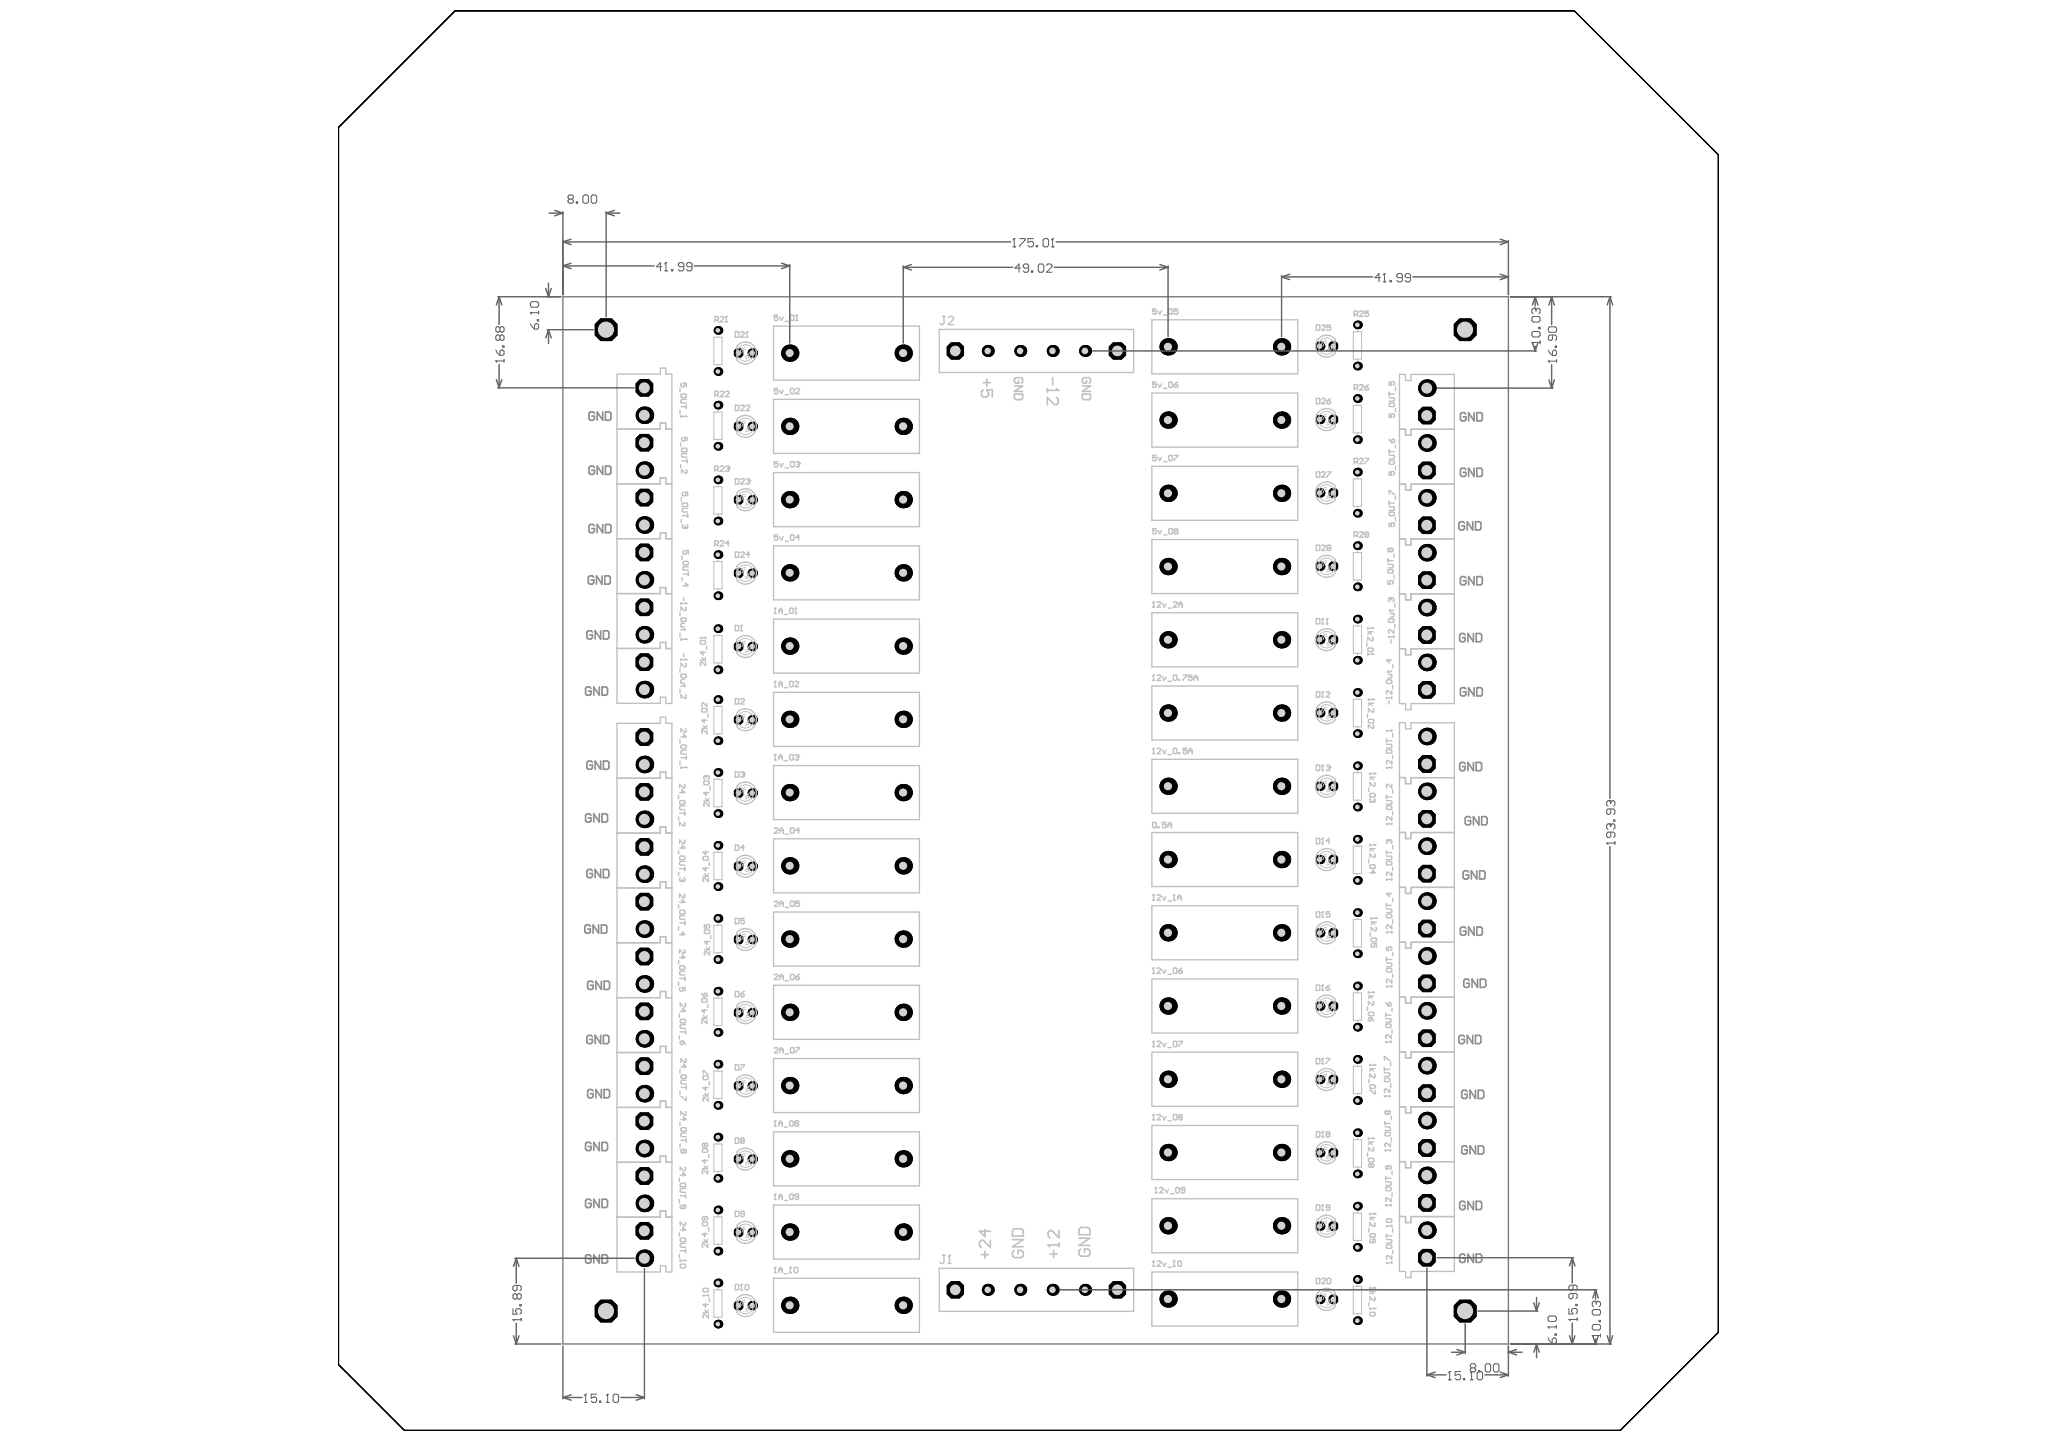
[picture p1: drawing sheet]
<svg xmlns="http://www.w3.org/2000/svg" width="291mm" height="204mm" viewBox="0 0 291 204" stroke-linecap="round" stroke-linejoin="round" font-family="sans-serif">
<circle cx="106.1" cy="184.2" r=".66" fill="#000"/>
<circle cx="106.1" cy="184.2" r=".39" fill="#d2d2d2"/>
<circle cx="106.1" cy="153.2" r=".66" fill="#000"/>
<circle cx="106.1" cy="153.2" r=".39" fill="#d2d2d2"/>
<circle cx="106.1" cy="122.2" r=".66" fill="#000"/>
<circle cx="106.1" cy="122.2" r=".39" fill="#d2d2d2"/>
<circle cx="106.1" cy="91.2" r=".66" fill="#000"/>
<circle cx="106.1" cy="91.2" r=".39" fill="#d2d2d2"/>
<circle cx="106.1" cy="60.2" r=".66" fill="#000"/>
<circle cx="106.1" cy="60.2" r=".39" fill="#d2d2d2"/>
<path d="M187.5 100.3l.3-.4h.6l.4 .4v.6l-.4 .4h-.6l-.3-.4z" fill-rule="evenodd" fill="#000"/>
<circle cx="188.1" cy="100.6" r=".39" fill="#d2d2d2"/>
<path d="M187.5 69.2l.3-.3h.6l.4 .3v.7l-.4 .3h-.6l-.3-.3z" fill-rule="evenodd" fill="#000"/>
<circle cx="188.1" cy="69.6" r=".39" fill="#d2d2d2"/>
<circle cx="106.1" cy="173.9" r=".66" fill="#000"/>
<circle cx="106.1" cy="173.9" r=".39" fill="#d2d2d2"/>
<circle cx="106.1" cy="142.9" r=".66" fill="#000"/>
<circle cx="106.1" cy="142.9" r=".39" fill="#d2d2d2"/>
<circle cx="106.1" cy="111.9" r=".66" fill="#000"/>
<circle cx="106.1" cy="111.9" r=".39" fill="#d2d2d2"/>
<circle cx="106.1" cy="80.9" r=".66" fill="#000"/>
<circle cx="106.1" cy="80.9" r=".39" fill="#d2d2d2"/>
<circle cx="106.1" cy="49.8" r=".66" fill="#000"/>
<circle cx="106.1" cy="49.8" r=".39" fill="#d2d2d2"/>
<path d="M187.5 183l.3-.3h.6l.4 .3v.7l-.4 .3h-.6l-.3-.3z" fill-rule="evenodd" fill="#000"/>
<circle cx="188.1" cy="183.4" r=".39" fill="#d2d2d2"/>
<path d="M187.5 172.7l.3-.3h.6l.4 .3v.7l-.4 .3h-.6l-.3-.3z" fill-rule="evenodd" fill="#000"/>
<circle cx="188.1" cy="173" r=".39" fill="#d2d2d2"/>
<path d="M187.5 162.3l.3-.3h.6l.4 .3v.7l-.4 .3h-.6l-.3-.3z" fill-rule="evenodd" fill="#000"/>
<circle cx="188.1" cy="162.7" r=".39" fill="#d2d2d2"/>
<path d="M187.5 152l.3-.3h.6l.4 .3v.7l-.4 .3h-.6l-.3-.3z" fill-rule="evenodd" fill="#000"/>
<circle cx="188.1" cy="152.3" r=".39" fill="#d2d2d2"/>
<path d="M187.5 141.7l.3-.4h.6l.4 .4v.6l-.4 .3h-.6l-.3-.3z" fill-rule="evenodd" fill="#000"/>
<circle cx="188.1" cy="142" r=".39" fill="#d2d2d2"/>
<path d="M187.5 131.3l.3-.3h.6l.4 .3v.7l-.4 .3h-.6l-.3-.3z" fill-rule="evenodd" fill="#000"/>
<circle cx="188.1" cy="131.6" r=".39" fill="#d2d2d2"/>
<path d="M187.5 110.6l.3-.3h.6l.4 .3v.7l-.4 .3h-.6l-.3-.3z" fill-rule="evenodd" fill="#000"/>
<circle cx="188.1" cy="111" r=".39" fill="#d2d2d2"/>
<path d="M187.5 79.6l.3-.3h.6l.4 .3v.6l-.4 .4h-.6l-.3-.4z" fill-rule="evenodd" fill="#000"/>
<circle cx="188.1" cy="79.9" r=".39" fill="#d2d2d2"/>
<path d="M187.5 48.5l.3-.3h.6l.4 .3v.7l-.4 .3h-.6l-.3-.3z" fill-rule="evenodd" fill="#000"/>
<circle cx="188.1" cy="48.8" r=".39" fill="#d2d2d2"/>
<circle cx="106.1" cy="163.6" r=".66" fill="#000"/>
<circle cx="106.1" cy="163.6" r=".39" fill="#d2d2d2"/>
<circle cx="106.1" cy="132.6" r=".66" fill="#000"/>
<circle cx="106.1" cy="132.6" r=".39" fill="#d2d2d2"/>
<circle cx="106.1" cy="101.6" r=".66" fill="#000"/>
<circle cx="106.1" cy="101.6" r=".39" fill="#d2d2d2"/>
<circle cx="106.1" cy="70.5" r=".66" fill="#000"/>
<circle cx="106.1" cy="70.5" r=".39" fill="#d2d2d2"/>
<path d="M187.5 121l.3-.4h.6l.4 .4v.6l-.4 .3h-.6l-.3-.3z" fill-rule="evenodd" fill="#000"/>
<circle cx="188.1" cy="121.3" r=".39" fill="#d2d2d2"/>
<path d="M187.5 89.9l.3-.3h.6l.4 .3v.7l-.4 .3h-.6l-.3-.3z" fill-rule="evenodd" fill="#000"/>
<circle cx="188.1" cy="90.3" r=".39" fill="#d2d2d2"/>
<path d="M187.5 58.9l.3-.4h.6l.4 .4v.6l-.4 .4h-.6l-.3-.4z" fill-rule="evenodd" fill="#000"/>
<circle cx="188.1" cy="59.2" r=".39" fill="#d2d2d2"/>
<circle cx="101.3" cy="181" r=".61" fill="#000"/>
<circle cx="101.3" cy="181" r=".33" fill="#d2d2d2"/>
<circle cx="101.3" cy="176.5" r=".61" fill="#000"/>
<circle cx="101.3" cy="176.6" r=".32" fill="#d2d2d2"/>
<circle cx="101.3" cy="150.2" r=".61" fill="#000"/>
<circle cx="101.3" cy="150.2" r=".33" fill="#d2d2d2"/>
<circle cx="101.3" cy="57.2" r=".61" fill="#000"/>
<circle cx="101.3" cy="57.2" r=".33" fill="#d2d2d2"/>
<circle cx="101.3" cy="52.4" r=".61" fill="#000"/>
<circle cx="101.3" cy="52.4" r=".33" fill="#d2d2d2"/>
<path d="M103.5 183.9l.4-.3h.6l.4 .3v.7l-.4 .3h-.6l-.4-.3z" fill-rule="evenodd" fill="#000"/>
<circle cx="104.2" cy="184.2" r=".39" fill="#d2d2d2"/>
<path d="M103.5 152.9l.4-.3h.6l.4 .3v.7l-.4 .3h-.6l-.4-.3z" fill-rule="evenodd" fill="#000"/>
<circle cx="104.2" cy="153.2" r=".39" fill="#d2d2d2"/>
<path d="M103.5 121.9l.4-.3h.6l.4 .3v.7l-.4 .3h-.6l-.4-.3z" fill-rule="evenodd" fill="#000"/>
<circle cx="104.2" cy="122.2" r=".39" fill="#d2d2d2"/>
<path d="M103.5 90.9l.4-.3h.6l.4 .3v.7l-.4 .3h-.6l-.4-.3z" fill-rule="evenodd" fill="#000"/>
<circle cx="104.2" cy="91.2" r=".39" fill="#d2d2d2"/>
<path d="M103.5 59.8l.4-.3h.6l.4 .3v.7l-.4 .3h-.6l-.4-.3z" fill-rule="evenodd" fill="#000"/>
<circle cx="104.2" cy="60.2" r=".39" fill="#d2d2d2"/>
<circle cx="186.2" cy="100.6" r=".66" fill="#000"/>
<circle cx="186.2" cy="100.6" r=".39" fill="#d2d2d2"/>
<circle cx="186.2" cy="69.6" r=".66" fill="#000"/>
<circle cx="186.2" cy="69.6" r=".39" fill="#d2d2d2"/>
<circle cx="191.5" cy="170.2" r=".61" fill="#000"/>
<circle cx="191.5" cy="170.2" r=".33" fill="#d2d2d2"/>
<circle cx="191.5" cy="165.7" r=".61" fill="#000"/>
<circle cx="191.5" cy="165.7" r=".33" fill="#d2d2d2"/>
<circle cx="191.5" cy="139.1" r=".61" fill="#000"/>
<circle cx="191.5" cy="139.1" r=".33" fill="#d2d2d2"/>
<circle cx="191.5" cy="134.6" r=".61" fill="#000"/>
<circle cx="191.5" cy="134.6" r=".33" fill="#d2d2d2"/>
<circle cx="191.5" cy="103.5" r=".61" fill="#000"/>
<circle cx="191.5" cy="103.5" r=".33" fill="#d2d2d2"/>
<circle cx="191.5" cy="66.6" r=".61" fill="#000"/>
<circle cx="191.5" cy="66.6" r=".32" fill="#d2d2d2"/>
<circle cx="101.3" cy="186.8" r=".61" fill="#000"/>
<circle cx="101.3" cy="186.8" r=".33" fill="#d2d2d2"/>
<circle cx="101.3" cy="166.3" r=".61" fill="#000"/>
<circle cx="101.3" cy="166.3" r=".32" fill="#d2d2d2"/>
<circle cx="101.3" cy="160.5" r=".61" fill="#000"/>
<circle cx="101.3" cy="160.5" r=".32" fill="#d2d2d2"/>
<circle cx="101.3" cy="156" r=".61" fill="#000"/>
<circle cx="101.3" cy="156" r=".33" fill="#d2d2d2"/>
<circle cx="101.3" cy="139.9" r=".61" fill="#000"/>
<circle cx="101.3" cy="139.9" r=".32" fill="#d2d2d2"/>
<circle cx="101.3" cy="135.4" r=".61" fill="#000"/>
<circle cx="101.3" cy="135.4" r=".32" fill="#d2d2d2"/>
<circle cx="101.3" cy="129.6" r=".61" fill="#000"/>
<circle cx="101.3" cy="129.6" r=".32" fill="#d2d2d2"/>
<circle cx="101.3" cy="125.1" r=".61" fill="#000"/>
<circle cx="101.3" cy="125.1" r=".33" fill="#d2d2d2"/>
<circle cx="101.3" cy="119.3" r=".61" fill="#000"/>
<circle cx="101.3" cy="119.3" r=".33" fill="#d2d2d2"/>
<circle cx="101.3" cy="109" r=".61" fill="#000"/>
<circle cx="101.3" cy="109" r=".32" fill="#d2d2d2"/>
<circle cx="101.3" cy="104.5" r=".61" fill="#000"/>
<circle cx="101.3" cy="104.5" r=".32" fill="#d2d2d2"/>
<circle cx="101.3" cy="98.7" r=".61" fill="#000"/>
<circle cx="101.3" cy="98.7" r=".32" fill="#d2d2d2"/>
<circle cx="101.3" cy="94.5" r=".61" fill="#000"/>
<circle cx="101.3" cy="94.5" r=".33" fill="#d2d2d2"/>
<circle cx="101.3" cy="88.7" r=".61" fill="#000"/>
<circle cx="101.3" cy="88.7" r=".33" fill="#d2d2d2"/>
<circle cx="101.3" cy="78.3" r=".61" fill="#000"/>
<circle cx="101.3" cy="78.3" r=".33" fill="#d2d2d2"/>
<circle cx="101.3" cy="73.5" r=".61" fill="#000"/>
<circle cx="101.3" cy="73.5" r=".33" fill="#d2d2d2"/>
<circle cx="101.3" cy="67.7" r=".61" fill="#000"/>
<circle cx="101.3" cy="67.7" r=".33" fill="#d2d2d2"/>
<circle cx="101.3" cy="63" r=".61" fill="#000"/>
<circle cx="101.3" cy="63" r=".33" fill="#d2d2d2"/>
<path d="M103.5 173.6l.4-.4h.6l.4 .4v.6l-.4 .4h-.6l-.4-.4z" fill-rule="evenodd" fill="#000"/>
<circle cx="104.2" cy="173.9" r=".39" fill="#d2d2d2"/>
<path d="M103.5 142.6l.4-.4h.6l.4 .4v.6l-.4 .3h-.6l-.4-.3z" fill-rule="evenodd" fill="#000"/>
<circle cx="104.2" cy="142.9" r=".39" fill="#d2d2d2"/>
<path d="M103.5 111.6l.4-.4h.6l.4 .4v.6l-.4 .4h-.6l-.4-.4z" fill-rule="evenodd" fill="#000"/>
<circle cx="104.2" cy="111.9" r=".39" fill="#d2d2d2"/>
<path d="M103.5 80.5l.4-.3h.6l.4 .3v.7l-.4 .3h-.6l-.4-.3z" fill-rule="evenodd" fill="#000"/>
<circle cx="104.2" cy="80.9" r=".39" fill="#d2d2d2"/>
<path d="M103.5 49.5l.4-.3h.6l.4 .3v.6l-.4 .4h-.6l-.4-.4z" fill-rule="evenodd" fill="#000"/>
<circle cx="104.2" cy="49.8" r=".39" fill="#d2d2d2"/>
<circle cx="111.4" cy="184.2" r="1.22" fill="#000"/>
<circle cx="111.4" cy="184.2" r=".58" fill="#d2d2d2"/>
<circle cx="111.4" cy="173.9" r="1.22" fill="#000"/>
<circle cx="111.4" cy="173.9" r=".58" fill="#d2d2d2"/>
<circle cx="111.4" cy="153.2" r="1.22" fill="#000"/>
<circle cx="111.4" cy="153.2" r=".58" fill="#d2d2d2"/>
<circle cx="111.4" cy="142.9" r="1.22" fill="#000"/>
<circle cx="111.4" cy="142.9" r=".58" fill="#d2d2d2"/>
<circle cx="111.4" cy="122.2" r="1.22" fill="#000"/>
<circle cx="111.4" cy="122.2" r=".57" fill="#d2d2d2"/>
<circle cx="111.4" cy="111.8" r="1.22" fill="#000"/>
<circle cx="111.4" cy="111.8" r=".57" fill="#d2d2d2"/>
<circle cx="111.4" cy="91.2" r="1.22" fill="#000"/>
<circle cx="111.4" cy="91.2" r=".57" fill="#d2d2d2"/>
<circle cx="111.4" cy="80.8" r="1.22" fill="#000"/>
<circle cx="111.4" cy="80.8" r=".57" fill="#d2d2d2"/>
<circle cx="111.4" cy="60.2" r="1.22" fill="#000"/>
<circle cx="111.4" cy="60.2" r=".57" fill="#d2d2d2"/>
<circle cx="111.4" cy="49.8" r="1.22" fill="#000"/>
<circle cx="111.4" cy="49.8" r=".57" fill="#d2d2d2"/>
<circle cx="139.4" cy="49.5" r=".84" fill="#000"/>
<circle cx="139.3" cy="49.5" r=".46" fill="#d2d2d2"/>
<circle cx="143.9" cy="49.5" r=".84" fill="#000"/>
<circle cx="143.9" cy="49.5" r=".46" fill="#d2d2d2"/>
<circle cx="148.5" cy="49.5" r=".84" fill="#000"/>
<circle cx="148.5" cy="49.5" r=".46" fill="#d2d2d2"/>
<circle cx="180.8" cy="173" r="1.22" fill="#000"/>
<circle cx="180.8" cy="173" r=".58" fill="#d2d2d2"/>
<circle cx="180.8" cy="162.6" r="1.22" fill="#000"/>
<circle cx="180.8" cy="162.6" r=".58" fill="#d2d2d2"/>
<circle cx="180.8" cy="142" r="1.22" fill="#000"/>
<circle cx="180.8" cy="142" r=".58" fill="#d2d2d2"/>
<circle cx="180.8" cy="131.6" r="1.22" fill="#000"/>
<circle cx="180.8" cy="131.6" r=".58" fill="#d2d2d2"/>
<circle cx="180.8" cy="111" r="1.22" fill="#000"/>
<circle cx="180.8" cy="110.9" r=".57" fill="#d2d2d2"/>
<circle cx="180.8" cy="100.6" r="1.22" fill="#000"/>
<circle cx="180.8" cy="100.6" r=".57" fill="#d2d2d2"/>
<circle cx="180.8" cy="79.9" r="1.22" fill="#000"/>
<circle cx="180.8" cy="79.9" r=".57" fill="#d2d2d2"/>
<circle cx="180.8" cy="69.6" r="1.22" fill="#000"/>
<circle cx="180.8" cy="69.6" r=".57" fill="#d2d2d2"/>
<circle cx="180.8" cy="48.9" r="1.22" fill="#000"/>
<circle cx="180.8" cy="48.9" r=".57" fill="#d2d2d2"/>
<circle cx="186.2" cy="183.4" r=".66" fill="#000"/>
<circle cx="186.2" cy="183.4" r=".39" fill="#d2d2d2"/>
<circle cx="186.2" cy="173" r=".66" fill="#000"/>
<circle cx="186.2" cy="173" r=".39" fill="#d2d2d2"/>
<circle cx="186.2" cy="162.7" r=".66" fill="#000"/>
<circle cx="186.2" cy="162.7" r=".39" fill="#d2d2d2"/>
<circle cx="186.2" cy="152.3" r=".66" fill="#000"/>
<circle cx="186.2" cy="152.3" r=".39" fill="#d2d2d2"/>
<circle cx="186.2" cy="142" r=".66" fill="#000"/>
<circle cx="186.2" cy="142" r=".39" fill="#d2d2d2"/>
<circle cx="186.2" cy="131.6" r=".66" fill="#000"/>
<circle cx="186.2" cy="131.6" r=".39" fill="#d2d2d2"/>
<circle cx="186.2" cy="111" r=".66" fill="#000"/>
<circle cx="186.2" cy="111" r=".39" fill="#d2d2d2"/>
<circle cx="186.2" cy="79.9" r=".66" fill="#000"/>
<circle cx="186.2" cy="79.9" r=".39" fill="#d2d2d2"/>
<circle cx="186.2" cy="48.8" r=".66" fill="#000"/>
<circle cx="186.2" cy="48.8" r=".39" fill="#d2d2d2"/>
<circle cx="191.5" cy="186.4" r=".61" fill="#000"/>
<circle cx="191.5" cy="186.4" r=".33" fill="#d2d2d2"/>
<circle cx="191.5" cy="180.6" r=".61" fill="#000"/>
<circle cx="191.5" cy="180.6" r=".33" fill="#d2d2d2"/>
<circle cx="191.5" cy="159.8" r=".61" fill="#000"/>
<circle cx="191.5" cy="159.8" r=".33" fill="#d2d2d2"/>
<circle cx="191.5" cy="155.3" r=".61" fill="#000"/>
<circle cx="191.5" cy="155.3" r=".33" fill="#d2d2d2"/>
<circle cx="191.5" cy="149.5" r=".61" fill="#000"/>
<circle cx="191.5" cy="149.5" r=".33" fill="#d2d2d2"/>
<circle cx="191.5" cy="128.8" r=".61" fill="#000"/>
<circle cx="191.5" cy="128.8" r=".33" fill="#d2d2d2"/>
<circle cx="191.5" cy="124.2" r=".61" fill="#000"/>
<circle cx="191.5" cy="124.2" r=".33" fill="#d2d2d2"/>
<circle cx="191.5" cy="118.4" r=".61" fill="#000"/>
<circle cx="191.5" cy="118.4" r=".33" fill="#d2d2d2"/>
<circle cx="191.5" cy="97.7" r=".61" fill="#000"/>
<circle cx="191.5" cy="97.7" r=".33" fill="#d2d2d2"/>
<circle cx="191.5" cy="93.2" r=".61" fill="#000"/>
<circle cx="191.5" cy="93.2" r=".33" fill="#d2d2d2"/>
<circle cx="191.5" cy="87.4" r=".61" fill="#000"/>
<circle cx="191.5" cy="87.4" r=".33" fill="#d2d2d2"/>
<circle cx="191.5" cy="82.8" r=".61" fill="#000"/>
<circle cx="191.5" cy="82.8" r=".33" fill="#d2d2d2"/>
<circle cx="191.5" cy="72.4" r=".61" fill="#000"/>
<circle cx="191.5" cy="72.4" r=".32" fill="#d2d2d2"/>
<circle cx="191.5" cy="62" r=".61" fill="#000"/>
<circle cx="191.5" cy="62" r=".32" fill="#d2d2d2"/>
<circle cx="191.5" cy="56.2" r=".61" fill="#000"/>
<circle cx="191.5" cy="56.2" r=".32" fill="#d2d2d2"/>
<circle cx="191.5" cy="51.7" r=".61" fill="#000"/>
<circle cx="191.5" cy="51.7" r=".33" fill="#d2d2d2"/>
<path d="M205.1 184.2l.8-.8h1.6l.8 .8v1.6l-.8 .8h-1.6l-.8-.8z" fill-rule="evenodd" fill="#000"/>
<circle cx="206.7" cy="185" r="1.14" fill="#d2d2d2"/>
<circle cx="101.3" cy="170.7" r=".61" fill="#000"/>
<circle cx="101.3" cy="170.8" r=".32" fill="#d2d2d2"/>
<circle cx="101.3" cy="145.7" r=".61" fill="#000"/>
<circle cx="101.3" cy="145.7" r=".32" fill="#d2d2d2"/>
<circle cx="101.3" cy="114.8" r=".61" fill="#000"/>
<circle cx="101.3" cy="114.8" r=".32" fill="#d2d2d2"/>
<circle cx="101.3" cy="84.1" r=".61" fill="#000"/>
<circle cx="101.3" cy="84.1" r=".33" fill="#d2d2d2"/>
<circle cx="101.3" cy="46.6" r=".61" fill="#000"/>
<circle cx="101.3" cy="46.6" r=".33" fill="#d2d2d2"/>
<path d="M103.5 163.2l.4-.3h.6l.4 .3v.7l-.4 .3h-.6l-.4-.3z" fill-rule="evenodd" fill="#000"/>
<circle cx="104.2" cy="163.6" r=".39" fill="#d2d2d2"/>
<path d="M103.5 132.2l.4-.3h.6l.4 .3v.7l-.4 .3h-.6l-.4-.3z" fill-rule="evenodd" fill="#000"/>
<circle cx="104.2" cy="132.6" r=".39" fill="#d2d2d2"/>
<path d="M103.5 101.2l.4-.3h.6l.4 .3v.7l-.4 .3h-.6l-.4-.3z" fill-rule="evenodd" fill="#000"/>
<circle cx="104.2" cy="101.6" r=".39" fill="#d2d2d2"/>
<path d="M103.5 70.2l.4-.3h.6l.4 .3v.7l-.4 .3h-.6l-.4-.3z" fill-rule="evenodd" fill="#000"/>
<circle cx="104.2" cy="70.5" r=".39" fill="#d2d2d2"/>
<circle cx="111.4" cy="163.5" r="1.22" fill="#000"/>
<circle cx="111.4" cy="163.5" r=".58" fill="#d2d2d2"/>
<circle cx="111.4" cy="132.5" r="1.22" fill="#000"/>
<circle cx="111.4" cy="132.5" r=".58" fill="#d2d2d2"/>
<circle cx="111.4" cy="101.5" r="1.22" fill="#000"/>
<circle cx="111.4" cy="101.5" r=".57" fill="#d2d2d2"/>
<circle cx="111.4" cy="70.5" r="1.22" fill="#000"/>
<circle cx="111.4" cy="70.5" r=".57" fill="#d2d2d2"/>
<circle cx="139.4" cy="182" r=".84" fill="#000"/>
<circle cx="139.3" cy="182" r=".46" fill="#d2d2d2"/>
<circle cx="143.9" cy="182" r=".84" fill="#000"/>
<circle cx="143.9" cy="182" r=".46" fill="#d2d2d2"/>
<circle cx="148.5" cy="182" r=".84" fill="#000"/>
<circle cx="148.5" cy="182" r=".46" fill="#d2d2d2"/>
<circle cx="180.8" cy="183.3" r="1.22" fill="#000"/>
<circle cx="180.8" cy="183.3" r=".58" fill="#d2d2d2"/>
<circle cx="180.8" cy="152.3" r="1.22" fill="#000"/>
<circle cx="180.8" cy="152.3" r=".58" fill="#d2d2d2"/>
<circle cx="180.8" cy="121.3" r="1.22" fill="#000"/>
<circle cx="180.8" cy="121.3" r=".58" fill="#d2d2d2"/>
<circle cx="180.8" cy="90.3" r="1.22" fill="#000"/>
<circle cx="180.8" cy="90.3" r=".57" fill="#d2d2d2"/>
<circle cx="180.8" cy="59.3" r="1.22" fill="#000"/>
<circle cx="180.8" cy="59.3" r=".57" fill="#d2d2d2"/>
<circle cx="186.2" cy="121.3" r=".66" fill="#000"/>
<circle cx="186.2" cy="121.3" r=".39" fill="#d2d2d2"/>
<circle cx="186.2" cy="90.3" r=".66" fill="#000"/>
<circle cx="186.2" cy="90.3" r=".39" fill="#d2d2d2"/>
<circle cx="186.2" cy="59.2" r=".66" fill="#000"/>
<circle cx="186.2" cy="59.2" r=".39" fill="#d2d2d2"/>
<circle cx="191.5" cy="176" r=".61" fill="#000"/>
<circle cx="191.5" cy="176" r=".33" fill="#d2d2d2"/>
<circle cx="191.5" cy="144.9" r=".61" fill="#000"/>
<circle cx="191.5" cy="144.9" r=".33" fill="#d2d2d2"/>
<circle cx="191.5" cy="113.9" r=".61" fill="#000"/>
<circle cx="191.5" cy="113.9" r=".33" fill="#d2d2d2"/>
<circle cx="191.5" cy="108.1" r=".61" fill="#000"/>
<circle cx="191.5" cy="108.1" r=".33" fill="#d2d2d2"/>
<circle cx="191.5" cy="77" r=".61" fill="#000"/>
<circle cx="191.5" cy="77" r=".33" fill="#d2d2d2"/>
<circle cx="191.5" cy="45.8" r=".61" fill="#000"/>
<circle cx="191.5" cy="45.8" r=".33" fill="#d2d2d2"/>
<path d="M205.1 45.7l.8-.8h1.6l.8 .8v1.6l-.8 .8h-1.6l-.8-.8z" fill-rule="evenodd" fill="#000"/>
<circle cx="206.7" cy="46.5" r="1.14" fill="#d2d2d2"/>
<path d="M83.9 184.2l.8-.8h1.6l.8 .8v1.6l-.8 .8h-1.6l-.8-.8z" fill-rule="evenodd" fill="#000"/>
<circle cx="85.5" cy="185" r="1.14" fill="#d2d2d2"/>
<path d="M89.7 173.1l.6-.7h1.2l.7 .7v1.2l-.7 .6h-1.2l-.6-.6z" fill-rule="evenodd" fill="#000"/>
<circle cx="90.9" cy="173.7" r=".77" fill="#d2d2d2"/>
<path d="M89.7 165.3l.6-.6h1.2l.7 .6v1.3l-.7 .6h-1.2l-.6-.6z" fill-rule="evenodd" fill="#000"/>
<circle cx="90.9" cy="165.9" r=".77" fill="#d2d2d2"/>
<circle cx="90.9" cy="162.1" r="1.24" fill="#000"/>
<circle cx="90.9" cy="162.1" r=".77" fill="#d2d2d2"/>
<circle cx="90.9" cy="154.3" r="1.24" fill="#000"/>
<circle cx="90.9" cy="154.3" r=".77" fill="#d2d2d2"/>
<path d="M89.7 142.1l.6-.6h1.2l.7 .6v1.2l-.7 .7h-1.2l-.6-.7z" fill-rule="evenodd" fill="#000"/>
<circle cx="90.9" cy="142.7" r=".77" fill="#d2d2d2"/>
<path d="M89.7 134.4l.6-.7h1.2l.7 .7v1.2l-.7 .6h-1.2l-.6-.6z" fill-rule="evenodd" fill="#000"/>
<circle cx="90.9" cy="135" r=".77" fill="#d2d2d2"/>
<circle cx="90.9" cy="131.1" r="1.24" fill="#000"/>
<circle cx="90.9" cy="131.1" r=".77" fill="#d2d2d2"/>
<circle cx="90.9" cy="123.4" r="1.24" fill="#000"/>
<circle cx="90.9" cy="123.4" r=".77" fill="#d2d2d2"/>
<path d="M89.7 111.1l.6-.6h1.2l.7 .6v1.3l-.7 .6h-1.2l-.6-.6z" fill-rule="evenodd" fill="#000"/>
<circle cx="90.9" cy="111.7" r=".77" fill="#d2d2d2"/>
<path d="M89.7 103.4l.6-.6h1.2l.7 .6v1.2l-.7 .6h-1.2l-.6-.6z" fill-rule="evenodd" fill="#000"/>
<circle cx="90.9" cy="104" r=".77" fill="#d2d2d2"/>
<circle cx="90.9" cy="97.3" r="1.24" fill="#000"/>
<circle cx="90.9" cy="97.3" r=".77" fill="#d2d2d2"/>
<path d="M89.7 92.8l.6-.6h1.2l.7 .6v1.3l-.7 .6h-1.2l-.6-.6z" fill-rule="evenodd" fill="#000"/>
<circle cx="90.9" cy="93.4" r=".77" fill="#d2d2d2"/>
<path d="M89.7 85.1l.6-.6h1.2l.7 .6v1.2l-.7 .6h-1.2l-.6-.6z" fill-rule="evenodd" fill="#000"/>
<circle cx="90.9" cy="85.7" r=".77" fill="#d2d2d2"/>
<circle cx="90.9" cy="81.8" r="1.24" fill="#000"/>
<circle cx="90.9" cy="81.8" r=".77" fill="#d2d2d2"/>
<circle cx="90.9" cy="74.1" r="1.24" fill="#000"/>
<circle cx="90.9" cy="74.1" r=".77" fill="#d2d2d2"/>
<circle cx="90.9" cy="66.3" r="1.24" fill="#000"/>
<circle cx="90.9" cy="66.3" r=".77" fill="#d2d2d2"/>
<path d="M89.7 61.9l.6-.7h1.2l.7 .7v1.2l-.7 .6h-1.2l-.6-.6z" fill-rule="evenodd" fill="#000"/>
<circle cx="90.9" cy="62.5" r=".77" fill="#d2d2d2"/>
<path d="M89.7 54.1l.6-.6h1.2l.7 .6v1.2l-.7 .7h-1.2l-.6-.7z" fill-rule="evenodd" fill="#000"/>
<circle cx="90.9" cy="54.7" r=".77" fill="#d2d2d2"/>
<circle cx="127.4" cy="184.2" r="1.22" fill="#000"/>
<circle cx="127.4" cy="184.2" r=".58" fill="#d2d2d2"/>
<circle cx="127.4" cy="173.9" r="1.22" fill="#000"/>
<circle cx="127.4" cy="173.9" r=".58" fill="#d2d2d2"/>
<circle cx="127.4" cy="153.2" r="1.22" fill="#000"/>
<circle cx="127.4" cy="153.2" r=".58" fill="#d2d2d2"/>
<circle cx="127.4" cy="142.9" r="1.22" fill="#000"/>
<circle cx="127.4" cy="142.9" r=".58" fill="#d2d2d2"/>
<circle cx="127.4" cy="122.2" r="1.22" fill="#000"/>
<circle cx="127.4" cy="122.2" r=".58" fill="#d2d2d2"/>
<circle cx="127.4" cy="111.8" r="1.22" fill="#000"/>
<circle cx="127.4" cy="111.8" r=".58" fill="#d2d2d2"/>
<circle cx="127.4" cy="91.2" r="1.22" fill="#000"/>
<circle cx="127.4" cy="91.2" r=".58" fill="#d2d2d2"/>
<circle cx="127.4" cy="80.8" r="1.22" fill="#000"/>
<circle cx="127.4" cy="80.8" r=".58" fill="#d2d2d2"/>
<circle cx="127.4" cy="60.2" r="1.22" fill="#000"/>
<circle cx="127.4" cy="60.2" r=".58" fill="#d2d2d2"/>
<circle cx="127.4" cy="49.8" r="1.22" fill="#000"/>
<circle cx="127.4" cy="49.8" r=".58" fill="#d2d2d2"/>
<path d="M133.6 48.9l.6-.6h1.2l.6 .6v1.2l-.6 .6h-1.2l-.6-.6z" fill-rule="evenodd" fill="#000"/>
<circle cx="134.8" cy="49.5" r=".76" fill="#d2d2d2"/>
<circle cx="164.8" cy="173" r="1.22" fill="#000"/>
<circle cx="164.8" cy="173" r=".58" fill="#d2d2d2"/>
<circle cx="164.8" cy="162.6" r="1.22" fill="#000"/>
<circle cx="164.8" cy="162.6" r=".58" fill="#d2d2d2"/>
<circle cx="164.8" cy="142" r="1.22" fill="#000"/>
<circle cx="164.8" cy="142" r=".58" fill="#d2d2d2"/>
<circle cx="164.8" cy="131.6" r="1.22" fill="#000"/>
<circle cx="164.8" cy="131.6" r=".58" fill="#d2d2d2"/>
<circle cx="164.8" cy="111" r="1.22" fill="#000"/>
<circle cx="164.8" cy="110.9" r=".58" fill="#d2d2d2"/>
<circle cx="164.8" cy="100.6" r="1.22" fill="#000"/>
<circle cx="164.8" cy="100.6" r=".58" fill="#d2d2d2"/>
<circle cx="164.8" cy="79.9" r="1.22" fill="#000"/>
<circle cx="164.8" cy="79.9" r=".58" fill="#d2d2d2"/>
<circle cx="164.8" cy="69.6" r="1.22" fill="#000"/>
<circle cx="164.8" cy="69.6" r=".58" fill="#d2d2d2"/>
<circle cx="164.8" cy="48.9" r="1.22" fill="#000"/>
<circle cx="164.8" cy="48.9" r=".58" fill="#d2d2d2"/>
<circle cx="153.1" cy="49.5" r=".84" fill="#000"/>
<circle cx="153.1" cy="49.5" r=".46" fill="#d2d2d2"/>
<path d="M156.4 48.9l.6-.6h1.2l.7 .6v1.2l-.7 .6h-1.2l-.6-.6z" fill-rule="evenodd" fill="#000"/>
<circle cx="157.6" cy="49.5" r=".76" fill="#d2d2d2"/>
<circle cx="201.3" cy="173.6" r="1.24" fill="#000"/>
<circle cx="201.3" cy="173.6" r=".77" fill="#d2d2d2"/>
<circle cx="201.3" cy="165.9" r="1.24" fill="#000"/>
<circle cx="201.3" cy="165.9" r=".77" fill="#d2d2d2"/>
<path d="M200.1 161.4l.6-.6h1.2l.6 .6v1.2l-.6 .6h-1.2l-.6-.6z" fill-rule="evenodd" fill="#000"/>
<circle cx="201.3" cy="162" r=".77" fill="#d2d2d2"/>
<path d="M200.1 153.6l.6-.6h1.2l.6 .6v1.3l-.6 .6h-1.2l-.6-.6z" fill-rule="evenodd" fill="#000"/>
<circle cx="201.3" cy="154.3" r=".77" fill="#d2d2d2"/>
<circle cx="201.3" cy="150.4" r="1.24" fill="#000"/>
<circle cx="201.3" cy="150.4" r=".77" fill="#d2d2d2"/>
<circle cx="201.3" cy="142.6" r="1.24" fill="#000"/>
<circle cx="201.3" cy="142.6" r=".77" fill="#d2d2d2"/>
<circle cx="201.3" cy="134.9" r="1.24" fill="#000"/>
<circle cx="201.3" cy="134.9" r=".77" fill="#d2d2d2"/>
<path d="M200.1 130.4l.6-.6h1.2l.6 .6v1.2l-.6 .7h-1.2l-.6-.7z" fill-rule="evenodd" fill="#000"/>
<circle cx="201.3" cy="131" r=".77" fill="#d2d2d2"/>
<path d="M200.1 122.7l.6-.7h1.2l.6 .7v1.2l-.6 .6h-1.2l-.6-.6z" fill-rule="evenodd" fill="#000"/>
<circle cx="201.3" cy="123.3" r=".77" fill="#d2d2d2"/>
<circle cx="201.3" cy="119.4" r="1.24" fill="#000"/>
<circle cx="201.3" cy="119.4" r=".77" fill="#d2d2d2"/>
<circle cx="201.3" cy="111.7" r="1.24" fill="#000"/>
<circle cx="201.3" cy="111.7" r=".77" fill="#d2d2d2"/>
<circle cx="201.3" cy="103.9" r="1.24" fill="#000"/>
<circle cx="201.3" cy="103.9" r=".77" fill="#d2d2d2"/>
<path d="M200.1 96.7l.6-.6h1.2l.6 .6v1.3l-.6 .6h-1.2l-.6-.6z" fill-rule="evenodd" fill="#000"/>
<circle cx="201.3" cy="97.3" r=".77" fill="#d2d2d2"/>
<circle cx="201.3" cy="93.5" r="1.24" fill="#000"/>
<circle cx="201.3" cy="93.5" r=".77" fill="#d2d2d2"/>
<circle cx="201.3" cy="85.7" r="1.24" fill="#000"/>
<circle cx="201.3" cy="85.7" r=".77" fill="#d2d2d2"/>
<path d="M200.1 81.2l.6-.6h1.2l.6 .6v1.3l-.6 .6h-1.2l-.6-.6z" fill-rule="evenodd" fill="#000"/>
<circle cx="201.3" cy="81.9" r=".77" fill="#d2d2d2"/>
<path d="M200.1 73.5l.6-.6h1.2l.6 .6v1.2l-.6 .7h-1.2l-.6-.7z" fill-rule="evenodd" fill="#000"/>
<circle cx="201.3" cy="74.1" r=".77" fill="#d2d2d2"/>
<path d="M200.1 65.8l.6-.7h1.2l.6 .7v1.2l-.6 .6h-1.2l-.6-.6z" fill-rule="evenodd" fill="#000"/>
<circle cx="201.3" cy="66.4" r=".77" fill="#d2d2d2"/>
<circle cx="201.3" cy="62.5" r="1.24" fill="#000"/>
<circle cx="201.3" cy="62.5" r=".77" fill="#d2d2d2"/>
<circle cx="201.3" cy="54.8" r="1.24" fill="#000"/>
<circle cx="201.3" cy="54.8" r=".77" fill="#d2d2d2"/>
<circle cx="90.9" cy="177.6" r="1.24" fill="#000"/>
<circle cx="90.9" cy="177.6" r=".77" fill="#d2d2d2"/>
<circle cx="90.9" cy="169.8" r="1.24" fill="#000"/>
<circle cx="90.9" cy="169.8" r=".77" fill="#d2d2d2"/>
<path d="M89.7 157.6l.6-.6h1.2l.7 .6v1.2l-.7 .6h-1.2l-.6-.6z" fill-rule="evenodd" fill="#000"/>
<circle cx="90.9" cy="158.2" r=".77" fill="#d2d2d2"/>
<path d="M89.7 149.8l.6-.6h1.2l.7 .6v1.3l-.7 .6h-1.2l-.6-.6z" fill-rule="evenodd" fill="#000"/>
<circle cx="90.9" cy="150.5" r=".77" fill="#d2d2d2"/>
<circle cx="90.9" cy="146.6" r="1.24" fill="#000"/>
<circle cx="90.9" cy="146.6" r=".77" fill="#d2d2d2"/>
<circle cx="90.9" cy="138.8" r="1.24" fill="#000"/>
<circle cx="90.9" cy="138.8" r=".77" fill="#d2d2d2"/>
<path d="M89.7 126.6l.6-.6h1.2l.7 .6v1.3l-.7 .6h-1.2l-.6-.6z" fill-rule="evenodd" fill="#000"/>
<circle cx="90.9" cy="127.2" r=".77" fill="#d2d2d2"/>
<path d="M89.7 118.9l.6-.6h1.2l.7 .6v1.2l-.7 .6h-1.2l-.6-.6z" fill-rule="evenodd" fill="#000"/>
<circle cx="90.9" cy="119.5" r=".77" fill="#d2d2d2"/>
<circle cx="90.9" cy="115.6" r="1.24" fill="#000"/>
<circle cx="90.9" cy="115.6" r=".77" fill="#d2d2d2"/>
<circle cx="90.9" cy="107.9" r="1.24" fill="#000"/>
<circle cx="90.9" cy="107.9" r=".77" fill="#d2d2d2"/>
<circle cx="90.9" cy="89.6" r="1.24" fill="#000"/>
<circle cx="90.9" cy="89.6" r=".77" fill="#d2d2d2"/>
<path d="M89.7 77.3l.6-.6h1.2l.7 .6v1.3l-.7 .6h-1.2l-.6-.6z" fill-rule="evenodd" fill="#000"/>
<circle cx="90.9" cy="78" r=".77" fill="#d2d2d2"/>
<path d="M89.7 69.6l.6-.6h1.2l.7 .6v1.2l-.7 .7h-1.2l-.6-.7z" fill-rule="evenodd" fill="#000"/>
<circle cx="90.9" cy="70.2" r=".77" fill="#d2d2d2"/>
<path d="M83.9 45.7l.8-.8h1.6l.8 .8v1.6l-.8 .8h-1.6l-.8-.8z" fill-rule="evenodd" fill="#000"/>
<circle cx="85.5" cy="46.5" r="1.14" fill="#d2d2d2"/>
<circle cx="90.9" cy="58.6" r="1.24" fill="#000"/>
<circle cx="90.9" cy="58.6" r=".77" fill="#d2d2d2"/>
<circle cx="127.4" cy="163.5" r="1.22" fill="#000"/>
<circle cx="127.4" cy="163.5" r=".58" fill="#d2d2d2"/>
<path d="M133.6 181.4l.6-.6h1.2l.6 .6v1.2l-.6 .6h-1.2l-.6-.6z" fill-rule="evenodd" fill="#000"/>
<circle cx="134.8" cy="182" r=".76" fill="#d2d2d2"/>
<circle cx="127.4" cy="132.5" r="1.22" fill="#000"/>
<circle cx="127.4" cy="132.5" r=".58" fill="#d2d2d2"/>
<circle cx="127.4" cy="101.5" r="1.22" fill="#000"/>
<circle cx="127.4" cy="101.5" r=".58" fill="#d2d2d2"/>
<circle cx="127.4" cy="70.5" r="1.22" fill="#000"/>
<circle cx="127.4" cy="70.5" r=".58" fill="#d2d2d2"/>
<circle cx="164.8" cy="183.3" r="1.22" fill="#000"/>
<circle cx="164.8" cy="183.3" r=".58" fill="#d2d2d2"/>
<circle cx="153.1" cy="182" r=".84" fill="#000"/>
<circle cx="153.1" cy="182" r=".46" fill="#d2d2d2"/>
<path d="M156.4 181.4l.6-.6h1.2l.7 .6v1.2l-.7 .6h-1.2l-.6-.6z" fill-rule="evenodd" fill="#000"/>
<circle cx="157.6" cy="182" r=".76" fill="#d2d2d2"/>
<circle cx="164.8" cy="152.3" r="1.22" fill="#000"/>
<circle cx="164.8" cy="152.3" r=".58" fill="#d2d2d2"/>
<circle cx="164.8" cy="121.3" r="1.22" fill="#000"/>
<circle cx="164.8" cy="121.3" r=".58" fill="#d2d2d2"/>
<circle cx="164.8" cy="90.3" r="1.22" fill="#000"/>
<circle cx="164.8" cy="90.3" r=".58" fill="#d2d2d2"/>
<circle cx="164.8" cy="59.3" r="1.22" fill="#000"/>
<circle cx="164.8" cy="59.3" r=".58" fill="#d2d2d2"/>
<path d="M200.1 176.9l.6-.7h1.2l.6 .7v1.2l-.6 .6h-1.2l-.6-.6z" fill-rule="evenodd" fill="#000"/>
<circle cx="201.3" cy="177.5" r=".77" fill="#d2d2d2"/>
<path d="M200.1 169.1l.6-.6h1.2l.6 .6v1.3l-.6 .6h-1.2l-.6-.6z" fill-rule="evenodd" fill="#000"/>
<circle cx="201.3" cy="169.7" r=".77" fill="#d2d2d2"/>
<circle cx="201.3" cy="158.1" r="1.24" fill="#000"/>
<circle cx="201.3" cy="158.1" r=".77" fill="#d2d2d2"/>
<path d="M200.1 145.9l.6-.6h1.2l.6 .6v1.2l-.6 .6h-1.2l-.6-.6z" fill-rule="evenodd" fill="#000"/>
<circle cx="201.3" cy="146.5" r=".77" fill="#d2d2d2"/>
<path d="M200.1 138.1l.6-.6h1.2l.6 .6v1.3l-.6 .6h-1.2l-.6-.6z" fill-rule="evenodd" fill="#000"/>
<circle cx="201.3" cy="138.8" r=".77" fill="#d2d2d2"/>
<circle cx="201.3" cy="127.2" r="1.24" fill="#000"/>
<circle cx="201.3" cy="127.2" r=".77" fill="#d2d2d2"/>
<path d="M200.1 114.9l.6-.6h1.2l.6 .6v1.3l-.6 .6h-1.2l-.6-.6z" fill-rule="evenodd" fill="#000"/>
<circle cx="201.3" cy="115.5" r=".77" fill="#d2d2d2"/>
<path d="M200.1 107.2l.6-.6h1.2l.6 .6v1.2l-.6 .6h-1.2l-.6-.6z" fill-rule="evenodd" fill="#000"/>
<circle cx="201.3" cy="107.8" r=".77" fill="#d2d2d2"/>
<path d="M200.1 89l.6-.6h1.2l.6 .6v1.2l-.6 .6h-1.2l-.6-.6z" fill-rule="evenodd" fill="#000"/>
<circle cx="201.3" cy="89.6" r=".77" fill="#d2d2d2"/>
<circle cx="201.3" cy="78" r="1.24" fill="#000"/>
<circle cx="201.3" cy="78" r=".77" fill="#d2d2d2"/>
<circle cx="201.3" cy="70.3" r="1.24" fill="#000"/>
<circle cx="201.3" cy="70.3" r=".77" fill="#d2d2d2"/>
<path d="M200.1 58l.6-.6h1.2l.6 .6v1.3l-.6 .6h-1.2l-.6-.6z" fill-rule="evenodd" fill="#000"/>
<circle cx="201.3" cy="58.6" r=".77" fill="#d2d2d2"/>
<circle cx="106.1" cy="184.2" r=".66" fill="#000"/>
<circle cx="106.1" cy="184.2" r=".39" fill="#d2d2d2"/>
<circle cx="106.1" cy="153.2" r=".66" fill="#000"/>
<circle cx="106.1" cy="153.2" r=".39" fill="#d2d2d2"/>
<circle cx="106.1" cy="122.2" r=".66" fill="#000"/>
<circle cx="106.1" cy="122.2" r=".39" fill="#d2d2d2"/>
<circle cx="106.1" cy="91.2" r=".66" fill="#000"/>
<circle cx="106.1" cy="91.2" r=".39" fill="#d2d2d2"/>
<circle cx="106.1" cy="60.2" r=".66" fill="#000"/>
<circle cx="106.1" cy="60.2" r=".39" fill="#d2d2d2"/>
<path d="M187.5 100.3l.3-.4h.6l.4 .4v.6l-.4 .4h-.6l-.3-.4z" fill-rule="evenodd" fill="#000"/>
<circle cx="188.1" cy="100.6" r=".39" fill="#d2d2d2"/>
<path d="M187.5 69.2l.3-.3h.6l.4 .3v.7l-.4 .3h-.6l-.3-.3z" fill-rule="evenodd" fill="#000"/>
<circle cx="188.1" cy="69.6" r=".39" fill="#d2d2d2"/>
<circle cx="106.1" cy="173.9" r=".66" fill="#000"/>
<circle cx="106.1" cy="173.9" r=".39" fill="#d2d2d2"/>
<circle cx="106.1" cy="142.9" r=".66" fill="#000"/>
<circle cx="106.1" cy="142.9" r=".39" fill="#d2d2d2"/>
<circle cx="106.1" cy="111.9" r=".66" fill="#000"/>
<circle cx="106.1" cy="111.9" r=".39" fill="#d2d2d2"/>
<circle cx="106.1" cy="80.9" r=".66" fill="#000"/>
<circle cx="106.1" cy="80.9" r=".39" fill="#d2d2d2"/>
<circle cx="106.1" cy="49.8" r=".66" fill="#000"/>
<circle cx="106.1" cy="49.8" r=".39" fill="#d2d2d2"/>
<path d="M187.5 183l.3-.3h.6l.4 .3v.7l-.4 .3h-.6l-.3-.3z" fill-rule="evenodd" fill="#000"/>
<circle cx="188.1" cy="183.4" r=".39" fill="#d2d2d2"/>
<path d="M187.5 172.7l.3-.3h.6l.4 .3v.7l-.4 .3h-.6l-.3-.3z" fill-rule="evenodd" fill="#000"/>
<circle cx="188.1" cy="173" r=".39" fill="#d2d2d2"/>
<path d="M187.5 162.3l.3-.3h.6l.4 .3v.7l-.4 .3h-.6l-.3-.3z" fill-rule="evenodd" fill="#000"/>
<circle cx="188.1" cy="162.7" r=".39" fill="#d2d2d2"/>
<path d="M187.5 152l.3-.3h.6l.4 .3v.7l-.4 .3h-.6l-.3-.3z" fill-rule="evenodd" fill="#000"/>
<circle cx="188.1" cy="152.3" r=".39" fill="#d2d2d2"/>
<path d="M187.5 141.7l.3-.4h.6l.4 .4v.6l-.4 .3h-.6l-.3-.3z" fill-rule="evenodd" fill="#000"/>
<circle cx="188.1" cy="142" r=".39" fill="#d2d2d2"/>
<path d="M187.5 131.3l.3-.3h.6l.4 .3v.7l-.4 .3h-.6l-.3-.3z" fill-rule="evenodd" fill="#000"/>
<circle cx="188.1" cy="131.6" r=".39" fill="#d2d2d2"/>
<path d="M187.5 110.6l.3-.3h.6l.4 .3v.7l-.4 .3h-.6l-.3-.3z" fill-rule="evenodd" fill="#000"/>
<circle cx="188.1" cy="111" r=".39" fill="#d2d2d2"/>
<path d="M187.5 79.6l.3-.3h.6l.4 .3v.6l-.4 .4h-.6l-.3-.4z" fill-rule="evenodd" fill="#000"/>
<circle cx="188.1" cy="79.9" r=".39" fill="#d2d2d2"/>
<path d="M187.5 48.5l.3-.3h.6l.4 .3v.7l-.4 .3h-.6l-.3-.3z" fill-rule="evenodd" fill="#000"/>
<circle cx="188.1" cy="48.8" r=".39" fill="#d2d2d2"/>
<circle cx="106.1" cy="163.6" r=".66" fill="#000"/>
<circle cx="106.1" cy="163.6" r=".39" fill="#d2d2d2"/>
<circle cx="106.1" cy="132.6" r=".66" fill="#000"/>
<circle cx="106.1" cy="132.6" r=".39" fill="#d2d2d2"/>
<circle cx="106.1" cy="101.6" r=".66" fill="#000"/>
<circle cx="106.1" cy="101.6" r=".39" fill="#d2d2d2"/>
<circle cx="106.1" cy="70.5" r=".66" fill="#000"/>
<circle cx="106.1" cy="70.5" r=".39" fill="#d2d2d2"/>
<path d="M187.5 121l.3-.4h.6l.4 .4v.6l-.4 .3h-.6l-.3-.3z" fill-rule="evenodd" fill="#000"/>
<circle cx="188.1" cy="121.3" r=".39" fill="#d2d2d2"/>
<path d="M187.5 89.9l.3-.3h.6l.4 .3v.7l-.4 .3h-.6l-.3-.3z" fill-rule="evenodd" fill="#000"/>
<circle cx="188.1" cy="90.3" r=".39" fill="#d2d2d2"/>
<path d="M187.5 58.9l.3-.4h.6l.4 .4v.6l-.4 .4h-.6l-.3-.4z" fill-rule="evenodd" fill="#000"/>
<circle cx="188.1" cy="59.2" r=".39" fill="#d2d2d2"/>
<circle cx="101.3" cy="181" r=".61" fill="#000"/>
<circle cx="101.3" cy="181" r=".33" fill="#d2d2d2"/>
<circle cx="101.3" cy="176.5" r=".61" fill="#000"/>
<circle cx="101.3" cy="176.6" r=".32" fill="#d2d2d2"/>
<circle cx="101.3" cy="150.2" r=".61" fill="#000"/>
<circle cx="101.3" cy="150.2" r=".33" fill="#d2d2d2"/>
<circle cx="101.3" cy="57.2" r=".61" fill="#000"/>
<circle cx="101.3" cy="57.2" r=".33" fill="#d2d2d2"/>
<circle cx="101.3" cy="52.4" r=".61" fill="#000"/>
<circle cx="101.3" cy="52.4" r=".33" fill="#d2d2d2"/>
<path d="M103.5 183.9l.4-.3h.6l.4 .3v.7l-.4 .3h-.6l-.4-.3z" fill-rule="evenodd" fill="#000"/>
<circle cx="104.2" cy="184.2" r=".39" fill="#d2d2d2"/>
<path d="M103.5 152.9l.4-.3h.6l.4 .3v.7l-.4 .3h-.6l-.4-.3z" fill-rule="evenodd" fill="#000"/>
<circle cx="104.2" cy="153.2" r=".39" fill="#d2d2d2"/>
<path d="M103.5 121.9l.4-.3h.6l.4 .3v.7l-.4 .3h-.6l-.4-.3z" fill-rule="evenodd" fill="#000"/>
<circle cx="104.2" cy="122.2" r=".39" fill="#d2d2d2"/>
<path d="M103.5 90.9l.4-.3h.6l.4 .3v.7l-.4 .3h-.6l-.4-.3z" fill-rule="evenodd" fill="#000"/>
<circle cx="104.2" cy="91.2" r=".39" fill="#d2d2d2"/>
<path d="M103.5 59.8l.4-.3h.6l.4 .3v.7l-.4 .3h-.6l-.4-.3z" fill-rule="evenodd" fill="#000"/>
<circle cx="104.2" cy="60.2" r=".39" fill="#d2d2d2"/>
<circle cx="186.2" cy="100.6" r=".66" fill="#000"/>
<circle cx="186.2" cy="100.6" r=".39" fill="#d2d2d2"/>
<circle cx="186.2" cy="69.6" r=".66" fill="#000"/>
<circle cx="186.2" cy="69.6" r=".39" fill="#d2d2d2"/>
<circle cx="191.5" cy="170.2" r=".61" fill="#000"/>
<circle cx="191.5" cy="170.2" r=".33" fill="#d2d2d2"/>
<circle cx="191.5" cy="165.7" r=".61" fill="#000"/>
<circle cx="191.5" cy="165.7" r=".33" fill="#d2d2d2"/>
<circle cx="191.5" cy="139.1" r=".61" fill="#000"/>
<circle cx="191.5" cy="139.1" r=".33" fill="#d2d2d2"/>
<circle cx="191.5" cy="134.6" r=".61" fill="#000"/>
<circle cx="191.5" cy="134.6" r=".33" fill="#d2d2d2"/>
<circle cx="191.5" cy="103.5" r=".61" fill="#000"/>
<circle cx="191.5" cy="103.5" r=".33" fill="#d2d2d2"/>
<circle cx="191.5" cy="66.6" r=".61" fill="#000"/>
<circle cx="191.5" cy="66.6" r=".32" fill="#d2d2d2"/>
<circle cx="101.3" cy="186.8" r=".61" fill="#000"/>
<circle cx="101.3" cy="186.8" r=".33" fill="#d2d2d2"/>
<circle cx="101.3" cy="166.3" r=".61" fill="#000"/>
<circle cx="101.3" cy="166.3" r=".32" fill="#d2d2d2"/>
<circle cx="101.3" cy="160.5" r=".61" fill="#000"/>
<circle cx="101.3" cy="160.5" r=".32" fill="#d2d2d2"/>
<circle cx="101.3" cy="156" r=".61" fill="#000"/>
<circle cx="101.3" cy="156" r=".33" fill="#d2d2d2"/>
<circle cx="101.3" cy="139.9" r=".61" fill="#000"/>
<circle cx="101.3" cy="139.9" r=".32" fill="#d2d2d2"/>
<circle cx="101.3" cy="135.4" r=".61" fill="#000"/>
<circle cx="101.3" cy="135.4" r=".32" fill="#d2d2d2"/>
<circle cx="101.3" cy="129.6" r=".61" fill="#000"/>
<circle cx="101.3" cy="129.6" r=".32" fill="#d2d2d2"/>
<circle cx="101.3" cy="125.1" r=".61" fill="#000"/>
<circle cx="101.3" cy="125.1" r=".33" fill="#d2d2d2"/>
<circle cx="101.3" cy="119.3" r=".61" fill="#000"/>
<circle cx="101.3" cy="119.3" r=".33" fill="#d2d2d2"/>
<circle cx="101.3" cy="109" r=".61" fill="#000"/>
<circle cx="101.3" cy="109" r=".32" fill="#d2d2d2"/>
<circle cx="101.3" cy="104.5" r=".61" fill="#000"/>
<circle cx="101.3" cy="104.5" r=".32" fill="#d2d2d2"/>
<circle cx="101.3" cy="98.7" r=".61" fill="#000"/>
<circle cx="101.3" cy="98.7" r=".32" fill="#d2d2d2"/>
<circle cx="101.3" cy="94.5" r=".61" fill="#000"/>
<circle cx="101.3" cy="94.5" r=".33" fill="#d2d2d2"/>
<circle cx="101.3" cy="88.7" r=".61" fill="#000"/>
<circle cx="101.3" cy="88.7" r=".33" fill="#d2d2d2"/>
<circle cx="101.3" cy="78.3" r=".61" fill="#000"/>
<circle cx="101.3" cy="78.3" r=".33" fill="#d2d2d2"/>
<circle cx="101.3" cy="73.5" r=".61" fill="#000"/>
<circle cx="101.3" cy="73.5" r=".33" fill="#d2d2d2"/>
<circle cx="101.3" cy="67.7" r=".61" fill="#000"/>
<circle cx="101.3" cy="67.7" r=".33" fill="#d2d2d2"/>
<circle cx="101.3" cy="63" r=".61" fill="#000"/>
<circle cx="101.3" cy="63" r=".33" fill="#d2d2d2"/>
<path d="M103.5 173.6l.4-.4h.6l.4 .4v.6l-.4 .4h-.6l-.4-.4z" fill-rule="evenodd" fill="#000"/>
<circle cx="104.2" cy="173.9" r=".39" fill="#d2d2d2"/>
<path d="M103.5 142.6l.4-.4h.6l.4 .4v.6l-.4 .3h-.6l-.4-.3z" fill-rule="evenodd" fill="#000"/>
<circle cx="104.2" cy="142.9" r=".39" fill="#d2d2d2"/>
<path d="M103.5 111.6l.4-.4h.6l.4 .4v.6l-.4 .4h-.6l-.4-.4z" fill-rule="evenodd" fill="#000"/>
<circle cx="104.2" cy="111.9" r=".39" fill="#d2d2d2"/>
<path d="M103.5 80.5l.4-.3h.6l.4 .3v.7l-.4 .3h-.6l-.4-.3z" fill-rule="evenodd" fill="#000"/>
<circle cx="104.2" cy="80.9" r=".39" fill="#d2d2d2"/>
<path d="M103.5 49.5l.4-.3h.6l.4 .3v.6l-.4 .4h-.6l-.4-.4z" fill-rule="evenodd" fill="#000"/>
<circle cx="104.2" cy="49.8" r=".39" fill="#d2d2d2"/>
<circle cx="111.4" cy="184.2" r="1.22" fill="#000"/>
<circle cx="111.4" cy="184.2" r=".58" fill="#d2d2d2"/>
<circle cx="111.4" cy="173.9" r="1.22" fill="#000"/>
<circle cx="111.4" cy="173.9" r=".58" fill="#d2d2d2"/>
<circle cx="111.4" cy="153.2" r="1.22" fill="#000"/>
<circle cx="111.4" cy="153.2" r=".58" fill="#d2d2d2"/>
<circle cx="111.4" cy="142.9" r="1.22" fill="#000"/>
<circle cx="111.4" cy="142.9" r=".58" fill="#d2d2d2"/>
<circle cx="111.4" cy="122.2" r="1.22" fill="#000"/>
<circle cx="111.4" cy="122.2" r=".57" fill="#d2d2d2"/>
<circle cx="111.4" cy="111.8" r="1.22" fill="#000"/>
<circle cx="111.4" cy="111.8" r=".57" fill="#d2d2d2"/>
<circle cx="111.4" cy="91.2" r="1.22" fill="#000"/>
<circle cx="111.4" cy="91.2" r=".57" fill="#d2d2d2"/>
<circle cx="111.4" cy="80.8" r="1.22" fill="#000"/>
<circle cx="111.4" cy="80.8" r=".57" fill="#d2d2d2"/>
<circle cx="111.4" cy="60.2" r="1.22" fill="#000"/>
<circle cx="111.4" cy="60.2" r=".57" fill="#d2d2d2"/>
<circle cx="111.4" cy="49.8" r="1.22" fill="#000"/>
<circle cx="111.4" cy="49.8" r=".57" fill="#d2d2d2"/>
<circle cx="139.4" cy="49.5" r=".84" fill="#000"/>
<circle cx="139.3" cy="49.5" r=".46" fill="#d2d2d2"/>
<circle cx="143.9" cy="49.5" r=".84" fill="#000"/>
<circle cx="143.9" cy="49.5" r=".46" fill="#d2d2d2"/>
<circle cx="148.5" cy="49.5" r=".84" fill="#000"/>
<circle cx="148.5" cy="49.5" r=".46" fill="#d2d2d2"/>
<circle cx="180.8" cy="173" r="1.22" fill="#000"/>
<circle cx="180.8" cy="173" r=".58" fill="#d2d2d2"/>
<circle cx="180.8" cy="162.6" r="1.22" fill="#000"/>
<circle cx="180.8" cy="162.6" r=".58" fill="#d2d2d2"/>
<circle cx="180.8" cy="142" r="1.22" fill="#000"/>
<circle cx="180.8" cy="142" r=".58" fill="#d2d2d2"/>
<circle cx="180.8" cy="131.6" r="1.22" fill="#000"/>
<circle cx="180.8" cy="131.6" r=".58" fill="#d2d2d2"/>
<circle cx="180.8" cy="111" r="1.22" fill="#000"/>
<circle cx="180.8" cy="110.9" r=".57" fill="#d2d2d2"/>
<circle cx="180.8" cy="100.6" r="1.22" fill="#000"/>
<circle cx="180.8" cy="100.6" r=".57" fill="#d2d2d2"/>
<circle cx="180.8" cy="79.9" r="1.22" fill="#000"/>
<circle cx="180.8" cy="79.9" r=".57" fill="#d2d2d2"/>
<circle cx="180.8" cy="69.6" r="1.22" fill="#000"/>
<circle cx="180.8" cy="69.6" r=".57" fill="#d2d2d2"/>
<circle cx="180.8" cy="48.9" r="1.22" fill="#000"/>
<circle cx="180.8" cy="48.9" r=".57" fill="#d2d2d2"/>
<circle cx="186.2" cy="183.4" r=".66" fill="#000"/>
<circle cx="186.2" cy="183.4" r=".39" fill="#d2d2d2"/>
<circle cx="186.2" cy="173" r=".66" fill="#000"/>
<circle cx="186.2" cy="173" r=".39" fill="#d2d2d2"/>
<circle cx="186.2" cy="162.7" r=".66" fill="#000"/>
<circle cx="186.2" cy="162.7" r=".39" fill="#d2d2d2"/>
<circle cx="186.2" cy="152.3" r=".66" fill="#000"/>
<circle cx="186.2" cy="152.3" r=".39" fill="#d2d2d2"/>
<circle cx="186.2" cy="142" r=".66" fill="#000"/>
<circle cx="186.2" cy="142" r=".39" fill="#d2d2d2"/>
<circle cx="186.2" cy="131.6" r=".66" fill="#000"/>
<circle cx="186.2" cy="131.6" r=".39" fill="#d2d2d2"/>
<circle cx="186.2" cy="111" r=".66" fill="#000"/>
<circle cx="186.2" cy="111" r=".39" fill="#d2d2d2"/>
<circle cx="186.2" cy="79.9" r=".66" fill="#000"/>
<circle cx="186.2" cy="79.9" r=".39" fill="#d2d2d2"/>
<circle cx="186.2" cy="48.8" r=".66" fill="#000"/>
<circle cx="186.2" cy="48.8" r=".39" fill="#d2d2d2"/>
<circle cx="191.5" cy="186.4" r=".61" fill="#000"/>
<circle cx="191.5" cy="186.4" r=".33" fill="#d2d2d2"/>
<circle cx="191.5" cy="180.6" r=".61" fill="#000"/>
<circle cx="191.5" cy="180.6" r=".33" fill="#d2d2d2"/>
<circle cx="191.5" cy="159.8" r=".61" fill="#000"/>
<circle cx="191.5" cy="159.8" r=".33" fill="#d2d2d2"/>
<circle cx="191.5" cy="155.3" r=".61" fill="#000"/>
<circle cx="191.5" cy="155.3" r=".33" fill="#d2d2d2"/>
<circle cx="191.5" cy="149.5" r=".61" fill="#000"/>
<circle cx="191.5" cy="149.5" r=".33" fill="#d2d2d2"/>
<circle cx="191.5" cy="128.8" r=".61" fill="#000"/>
<circle cx="191.5" cy="128.8" r=".33" fill="#d2d2d2"/>
<circle cx="191.5" cy="124.2" r=".61" fill="#000"/>
<circle cx="191.5" cy="124.2" r=".33" fill="#d2d2d2"/>
<circle cx="191.5" cy="118.4" r=".61" fill="#000"/>
<circle cx="191.5" cy="118.4" r=".33" fill="#d2d2d2"/>
<circle cx="191.5" cy="97.7" r=".61" fill="#000"/>
<circle cx="191.5" cy="97.7" r=".33" fill="#d2d2d2"/>
<circle cx="191.5" cy="93.2" r=".61" fill="#000"/>
<circle cx="191.5" cy="93.2" r=".33" fill="#d2d2d2"/>
<circle cx="191.5" cy="87.4" r=".61" fill="#000"/>
<circle cx="191.5" cy="87.4" r=".33" fill="#d2d2d2"/>
<circle cx="191.5" cy="82.8" r=".61" fill="#000"/>
<circle cx="191.5" cy="82.8" r=".33" fill="#d2d2d2"/>
<circle cx="191.5" cy="72.4" r=".61" fill="#000"/>
<circle cx="191.5" cy="72.4" r=".32" fill="#d2d2d2"/>
<circle cx="191.5" cy="62" r=".61" fill="#000"/>
<circle cx="191.5" cy="62" r=".32" fill="#d2d2d2"/>
<circle cx="191.5" cy="56.2" r=".61" fill="#000"/>
<circle cx="191.5" cy="56.2" r=".32" fill="#d2d2d2"/>
<circle cx="191.5" cy="51.7" r=".61" fill="#000"/>
<circle cx="191.5" cy="51.7" r=".33" fill="#d2d2d2"/>
<path d="M205.1 184.2l.8-.8h1.6l.8 .8v1.6l-.8 .8h-1.6l-.8-.8z" fill-rule="evenodd" fill="#000"/>
<circle cx="206.7" cy="185" r="1.14" fill="#d2d2d2"/>
<circle cx="101.3" cy="170.7" r=".61" fill="#000"/>
<circle cx="101.3" cy="170.8" r=".32" fill="#d2d2d2"/>
<circle cx="101.3" cy="145.7" r=".61" fill="#000"/>
<circle cx="101.3" cy="145.7" r=".32" fill="#d2d2d2"/>
<circle cx="101.3" cy="114.8" r=".61" fill="#000"/>
<circle cx="101.3" cy="114.8" r=".32" fill="#d2d2d2"/>
<circle cx="101.3" cy="84.1" r=".61" fill="#000"/>
<circle cx="101.3" cy="84.1" r=".33" fill="#d2d2d2"/>
<circle cx="101.3" cy="46.6" r=".61" fill="#000"/>
<circle cx="101.3" cy="46.6" r=".33" fill="#d2d2d2"/>
<path d="M103.5 163.2l.4-.3h.6l.4 .3v.7l-.4 .3h-.6l-.4-.3z" fill-rule="evenodd" fill="#000"/>
<circle cx="104.2" cy="163.6" r=".39" fill="#d2d2d2"/>
<path d="M103.5 132.2l.4-.3h.6l.4 .3v.7l-.4 .3h-.6l-.4-.3z" fill-rule="evenodd" fill="#000"/>
<circle cx="104.2" cy="132.6" r=".39" fill="#d2d2d2"/>
<path d="M103.5 101.2l.4-.3h.6l.4 .3v.7l-.4 .3h-.6l-.4-.3z" fill-rule="evenodd" fill="#000"/>
<circle cx="104.2" cy="101.6" r=".39" fill="#d2d2d2"/>
<path d="M103.5 70.2l.4-.3h.6l.4 .3v.7l-.4 .3h-.6l-.4-.3z" fill-rule="evenodd" fill="#000"/>
<circle cx="104.2" cy="70.5" r=".39" fill="#d2d2d2"/>
<circle cx="111.4" cy="163.5" r="1.22" fill="#000"/>
<circle cx="111.4" cy="163.5" r=".58" fill="#d2d2d2"/>
<circle cx="111.4" cy="132.5" r="1.22" fill="#000"/>
<circle cx="111.4" cy="132.5" r=".58" fill="#d2d2d2"/>
<circle cx="111.4" cy="101.5" r="1.22" fill="#000"/>
<circle cx="111.4" cy="101.5" r=".57" fill="#d2d2d2"/>
<circle cx="111.4" cy="70.5" r="1.22" fill="#000"/>
<circle cx="111.4" cy="70.5" r=".57" fill="#d2d2d2"/>
<circle cx="139.4" cy="182" r=".84" fill="#000"/>
<circle cx="139.3" cy="182" r=".46" fill="#d2d2d2"/>
<circle cx="143.9" cy="182" r=".84" fill="#000"/>
<circle cx="143.9" cy="182" r=".46" fill="#d2d2d2"/>
<circle cx="148.5" cy="182" r=".84" fill="#000"/>
<circle cx="148.5" cy="182" r=".46" fill="#d2d2d2"/>
<circle cx="180.8" cy="183.3" r="1.22" fill="#000"/>
<circle cx="180.8" cy="183.3" r=".58" fill="#d2d2d2"/>
<circle cx="180.8" cy="152.3" r="1.22" fill="#000"/>
<circle cx="180.8" cy="152.3" r=".58" fill="#d2d2d2"/>
<circle cx="180.8" cy="121.3" r="1.22" fill="#000"/>
<circle cx="180.8" cy="121.3" r=".58" fill="#d2d2d2"/>
<circle cx="180.8" cy="90.3" r="1.22" fill="#000"/>
<circle cx="180.8" cy="90.3" r=".57" fill="#d2d2d2"/>
<circle cx="180.8" cy="59.3" r="1.22" fill="#000"/>
<circle cx="180.8" cy="59.3" r=".57" fill="#d2d2d2"/>
<circle cx="186.2" cy="121.3" r=".66" fill="#000"/>
<circle cx="186.2" cy="121.3" r=".39" fill="#d2d2d2"/>
<circle cx="186.2" cy="90.3" r=".66" fill="#000"/>
<circle cx="186.2" cy="90.3" r=".39" fill="#d2d2d2"/>
<circle cx="186.2" cy="59.2" r=".66" fill="#000"/>
<circle cx="186.2" cy="59.2" r=".39" fill="#d2d2d2"/>
<circle cx="191.5" cy="176" r=".61" fill="#000"/>
<circle cx="191.5" cy="176" r=".33" fill="#d2d2d2"/>
<circle cx="191.5" cy="144.9" r=".61" fill="#000"/>
<circle cx="191.5" cy="144.9" r=".33" fill="#d2d2d2"/>
<circle cx="191.5" cy="113.9" r=".61" fill="#000"/>
<circle cx="191.5" cy="113.9" r=".33" fill="#d2d2d2"/>
<circle cx="191.5" cy="108.1" r=".61" fill="#000"/>
<circle cx="191.5" cy="108.1" r=".33" fill="#d2d2d2"/>
<circle cx="191.5" cy="77" r=".61" fill="#000"/>
<circle cx="191.5" cy="77" r=".33" fill="#d2d2d2"/>
<circle cx="191.5" cy="45.8" r=".61" fill="#000"/>
<circle cx="191.5" cy="45.8" r=".33" fill="#d2d2d2"/>
<path d="M205.1 45.7l.8-.8h1.6l.8 .8v1.6l-.8 .8h-1.6l-.8-.8z" fill-rule="evenodd" fill="#000"/>
<circle cx="206.7" cy="46.5" r="1.14" fill="#d2d2d2"/>
<path d="M83.9 184.2l.8-.8h1.6l.8 .8v1.6l-.8 .8h-1.6l-.8-.8z" fill-rule="evenodd" fill="#000"/>
<circle cx="85.5" cy="185" r="1.14" fill="#d2d2d2"/>
<path d="M89.7 173.1l.6-.7h1.2l.7 .7v1.2l-.7 .6h-1.2l-.6-.6z" fill-rule="evenodd" fill="#000"/>
<circle cx="90.9" cy="173.7" r=".77" fill="#d2d2d2"/>
<path d="M89.7 165.3l.6-.6h1.2l.7 .6v1.3l-.7 .6h-1.2l-.6-.6z" fill-rule="evenodd" fill="#000"/>
<circle cx="90.9" cy="165.9" r=".77" fill="#d2d2d2"/>
<circle cx="90.9" cy="162.1" r="1.24" fill="#000"/>
<circle cx="90.9" cy="162.1" r=".77" fill="#d2d2d2"/>
<circle cx="90.9" cy="154.3" r="1.24" fill="#000"/>
<circle cx="90.9" cy="154.3" r=".77" fill="#d2d2d2"/>
<path d="M89.7 142.1l.6-.6h1.2l.7 .6v1.2l-.7 .7h-1.2l-.6-.7z" fill-rule="evenodd" fill="#000"/>
<circle cx="90.9" cy="142.7" r=".77" fill="#d2d2d2"/>
<path d="M89.7 134.4l.6-.7h1.2l.7 .7v1.2l-.7 .6h-1.2l-.6-.6z" fill-rule="evenodd" fill="#000"/>
<circle cx="90.9" cy="135" r=".77" fill="#d2d2d2"/>
<circle cx="90.9" cy="131.1" r="1.24" fill="#000"/>
<circle cx="90.9" cy="131.1" r=".77" fill="#d2d2d2"/>
<circle cx="90.9" cy="123.4" r="1.24" fill="#000"/>
<circle cx="90.9" cy="123.4" r=".77" fill="#d2d2d2"/>
<path d="M89.7 111.1l.6-.6h1.2l.7 .6v1.3l-.7 .6h-1.2l-.6-.6z" fill-rule="evenodd" fill="#000"/>
<circle cx="90.9" cy="111.7" r=".77" fill="#d2d2d2"/>
<path d="M89.7 103.4l.6-.6h1.2l.7 .6v1.2l-.7 .6h-1.2l-.6-.6z" fill-rule="evenodd" fill="#000"/>
<circle cx="90.9" cy="104" r=".77" fill="#d2d2d2"/>
<circle cx="90.9" cy="97.3" r="1.24" fill="#000"/>
<circle cx="90.9" cy="97.3" r=".77" fill="#d2d2d2"/>
<path d="M89.7 92.8l.6-.6h1.2l.7 .6v1.3l-.7 .6h-1.2l-.6-.6z" fill-rule="evenodd" fill="#000"/>
<circle cx="90.9" cy="93.4" r=".77" fill="#d2d2d2"/>
<path d="M89.7 85.1l.6-.6h1.2l.7 .6v1.2l-.7 .6h-1.2l-.6-.6z" fill-rule="evenodd" fill="#000"/>
<circle cx="90.9" cy="85.7" r=".77" fill="#d2d2d2"/>
<circle cx="90.9" cy="81.8" r="1.24" fill="#000"/>
<circle cx="90.9" cy="81.8" r=".77" fill="#d2d2d2"/>
<circle cx="90.9" cy="74.1" r="1.24" fill="#000"/>
<circle cx="90.9" cy="74.1" r=".77" fill="#d2d2d2"/>
<circle cx="90.9" cy="66.3" r="1.24" fill="#000"/>
<circle cx="90.9" cy="66.3" r=".77" fill="#d2d2d2"/>
<path d="M89.7 61.9l.6-.7h1.2l.7 .7v1.2l-.7 .6h-1.2l-.6-.6z" fill-rule="evenodd" fill="#000"/>
<circle cx="90.9" cy="62.5" r=".77" fill="#d2d2d2"/>
<path d="M89.7 54.1l.6-.6h1.2l.7 .6v1.2l-.7 .7h-1.2l-.6-.7z" fill-rule="evenodd" fill="#000"/>
<circle cx="90.9" cy="54.7" r=".77" fill="#d2d2d2"/>
<circle cx="127.4" cy="184.2" r="1.22" fill="#000"/>
<circle cx="127.4" cy="184.2" r=".58" fill="#d2d2d2"/>
<circle cx="127.4" cy="173.9" r="1.22" fill="#000"/>
<circle cx="127.4" cy="173.9" r=".58" fill="#d2d2d2"/>
<circle cx="127.4" cy="153.2" r="1.22" fill="#000"/>
<circle cx="127.4" cy="153.2" r=".58" fill="#d2d2d2"/>
<circle cx="127.4" cy="142.9" r="1.22" fill="#000"/>
<circle cx="127.4" cy="142.9" r=".58" fill="#d2d2d2"/>
<circle cx="127.4" cy="122.2" r="1.22" fill="#000"/>
<circle cx="127.4" cy="122.2" r=".58" fill="#d2d2d2"/>
<circle cx="127.4" cy="111.8" r="1.22" fill="#000"/>
<circle cx="127.4" cy="111.8" r=".58" fill="#d2d2d2"/>
<circle cx="127.4" cy="91.2" r="1.22" fill="#000"/>
<circle cx="127.4" cy="91.2" r=".58" fill="#d2d2d2"/>
<circle cx="127.4" cy="80.8" r="1.22" fill="#000"/>
<circle cx="127.4" cy="80.8" r=".58" fill="#d2d2d2"/>
<circle cx="127.4" cy="60.2" r="1.22" fill="#000"/>
<circle cx="127.4" cy="60.2" r=".58" fill="#d2d2d2"/>
<circle cx="127.4" cy="49.8" r="1.22" fill="#000"/>
<circle cx="127.4" cy="49.8" r=".58" fill="#d2d2d2"/>
<path d="M133.6 48.9l.6-.6h1.2l.6 .6v1.2l-.6 .6h-1.2l-.6-.6z" fill-rule="evenodd" fill="#000"/>
<circle cx="134.8" cy="49.5" r=".76" fill="#d2d2d2"/>
<circle cx="164.8" cy="173" r="1.22" fill="#000"/>
<circle cx="164.8" cy="173" r=".58" fill="#d2d2d2"/>
<circle cx="164.8" cy="162.6" r="1.22" fill="#000"/>
<circle cx="164.8" cy="162.6" r=".58" fill="#d2d2d2"/>
<circle cx="164.8" cy="142" r="1.22" fill="#000"/>
<circle cx="164.8" cy="142" r=".58" fill="#d2d2d2"/>
<circle cx="164.8" cy="131.6" r="1.22" fill="#000"/>
<circle cx="164.8" cy="131.6" r=".58" fill="#d2d2d2"/>
<circle cx="164.8" cy="111" r="1.22" fill="#000"/>
<circle cx="164.8" cy="110.9" r=".58" fill="#d2d2d2"/>
<circle cx="164.8" cy="100.6" r="1.22" fill="#000"/>
<circle cx="164.8" cy="100.6" r=".58" fill="#d2d2d2"/>
<circle cx="164.8" cy="79.9" r="1.22" fill="#000"/>
<circle cx="164.8" cy="79.9" r=".58" fill="#d2d2d2"/>
<circle cx="164.8" cy="69.6" r="1.22" fill="#000"/>
<circle cx="164.8" cy="69.6" r=".58" fill="#d2d2d2"/>
<circle cx="164.8" cy="48.9" r="1.22" fill="#000"/>
<circle cx="164.8" cy="48.9" r=".58" fill="#d2d2d2"/>
<circle cx="153.1" cy="49.5" r=".84" fill="#000"/>
<circle cx="153.1" cy="49.5" r=".46" fill="#d2d2d2"/>
<path d="M156.4 48.9l.6-.6h1.2l.7 .6v1.2l-.7 .6h-1.2l-.6-.6z" fill-rule="evenodd" fill="#000"/>
<circle cx="157.6" cy="49.5" r=".76" fill="#d2d2d2"/>
<circle cx="201.3" cy="173.6" r="1.24" fill="#000"/>
<circle cx="201.3" cy="173.6" r=".77" fill="#d2d2d2"/>
<circle cx="201.3" cy="165.9" r="1.24" fill="#000"/>
<circle cx="201.3" cy="165.9" r=".77" fill="#d2d2d2"/>
<path d="M200.1 161.4l.6-.6h1.2l.6 .6v1.2l-.6 .6h-1.2l-.6-.6z" fill-rule="evenodd" fill="#000"/>
<circle cx="201.3" cy="162" r=".77" fill="#d2d2d2"/>
<path d="M200.1 153.6l.6-.6h1.2l.6 .6v1.3l-.6 .6h-1.2l-.6-.6z" fill-rule="evenodd" fill="#000"/>
<circle cx="201.3" cy="154.3" r=".77" fill="#d2d2d2"/>
<circle cx="201.3" cy="150.4" r="1.24" fill="#000"/>
<circle cx="201.3" cy="150.4" r=".77" fill="#d2d2d2"/>
<circle cx="201.3" cy="142.6" r="1.24" fill="#000"/>
<circle cx="201.3" cy="142.6" r=".77" fill="#d2d2d2"/>
<circle cx="201.3" cy="134.9" r="1.24" fill="#000"/>
<circle cx="201.3" cy="134.9" r=".77" fill="#d2d2d2"/>
<path d="M200.1 130.4l.6-.6h1.2l.6 .6v1.2l-.6 .7h-1.2l-.6-.7z" fill-rule="evenodd" fill="#000"/>
<circle cx="201.3" cy="131" r=".77" fill="#d2d2d2"/>
<path d="M200.1 122.7l.6-.7h1.2l.6 .7v1.2l-.6 .6h-1.2l-.6-.6z" fill-rule="evenodd" fill="#000"/>
<circle cx="201.3" cy="123.3" r=".77" fill="#d2d2d2"/>
<circle cx="201.3" cy="119.4" r="1.24" fill="#000"/>
<circle cx="201.3" cy="119.4" r=".77" fill="#d2d2d2"/>
<circle cx="201.3" cy="111.7" r="1.24" fill="#000"/>
<circle cx="201.3" cy="111.7" r=".77" fill="#d2d2d2"/>
<circle cx="201.3" cy="103.9" r="1.24" fill="#000"/>
<circle cx="201.3" cy="103.9" r=".77" fill="#d2d2d2"/>
<path d="M200.1 96.7l.6-.6h1.2l.6 .6v1.3l-.6 .6h-1.2l-.6-.6z" fill-rule="evenodd" fill="#000"/>
<circle cx="201.3" cy="97.3" r=".77" fill="#d2d2d2"/>
<circle cx="201.3" cy="93.5" r="1.24" fill="#000"/>
<circle cx="201.3" cy="93.5" r=".77" fill="#d2d2d2"/>
<circle cx="201.3" cy="85.7" r="1.24" fill="#000"/>
<circle cx="201.3" cy="85.7" r=".77" fill="#d2d2d2"/>
<path d="M200.1 81.2l.6-.6h1.2l.6 .6v1.3l-.6 .6h-1.2l-.6-.6z" fill-rule="evenodd" fill="#000"/>
<circle cx="201.3" cy="81.9" r=".77" fill="#d2d2d2"/>
<path d="M200.1 73.5l.6-.6h1.2l.6 .6v1.2l-.6 .7h-1.2l-.6-.7z" fill-rule="evenodd" fill="#000"/>
<circle cx="201.3" cy="74.1" r=".77" fill="#d2d2d2"/>
<path d="M200.1 65.8l.6-.7h1.2l.6 .7v1.2l-.6 .6h-1.2l-.6-.6z" fill-rule="evenodd" fill="#000"/>
<circle cx="201.3" cy="66.4" r=".77" fill="#d2d2d2"/>
<circle cx="201.3" cy="62.5" r="1.24" fill="#000"/>
<circle cx="201.3" cy="62.5" r=".77" fill="#d2d2d2"/>
<circle cx="201.3" cy="54.8" r="1.24" fill="#000"/>
<circle cx="201.3" cy="54.8" r=".77" fill="#d2d2d2"/>
<circle cx="90.9" cy="177.6" r="1.24" fill="#000"/>
<circle cx="90.9" cy="177.6" r=".77" fill="#d2d2d2"/>
<circle cx="90.9" cy="169.8" r="1.24" fill="#000"/>
<circle cx="90.9" cy="169.8" r=".77" fill="#d2d2d2"/>
<path d="M89.7 157.6l.6-.6h1.2l.7 .6v1.2l-.7 .6h-1.2l-.6-.6z" fill-rule="evenodd" fill="#000"/>
<circle cx="90.9" cy="158.2" r=".77" fill="#d2d2d2"/>
<path d="M89.7 149.8l.6-.6h1.2l.7 .6v1.3l-.7 .6h-1.2l-.6-.6z" fill-rule="evenodd" fill="#000"/>
<circle cx="90.9" cy="150.5" r=".77" fill="#d2d2d2"/>
<circle cx="90.9" cy="146.6" r="1.24" fill="#000"/>
<circle cx="90.9" cy="146.6" r=".77" fill="#d2d2d2"/>
<circle cx="90.9" cy="138.8" r="1.24" fill="#000"/>
<circle cx="90.9" cy="138.8" r=".77" fill="#d2d2d2"/>
<path d="M89.7 126.6l.6-.6h1.2l.7 .6v1.3l-.7 .6h-1.2l-.6-.6z" fill-rule="evenodd" fill="#000"/>
<circle cx="90.9" cy="127.2" r=".77" fill="#d2d2d2"/>
<path d="M89.7 118.9l.6-.6h1.2l.7 .6v1.2l-.7 .6h-1.2l-.6-.6z" fill-rule="evenodd" fill="#000"/>
<circle cx="90.9" cy="119.5" r=".77" fill="#d2d2d2"/>
<circle cx="90.9" cy="115.6" r="1.24" fill="#000"/>
<circle cx="90.9" cy="115.6" r=".77" fill="#d2d2d2"/>
<circle cx="90.9" cy="107.9" r="1.24" fill="#000"/>
<circle cx="90.9" cy="107.9" r=".77" fill="#d2d2d2"/>
<circle cx="90.9" cy="89.6" r="1.24" fill="#000"/>
<circle cx="90.9" cy="89.6" r=".77" fill="#d2d2d2"/>
<path d="M89.7 77.3l.6-.6h1.2l.7 .6v1.3l-.7 .6h-1.2l-.6-.6z" fill-rule="evenodd" fill="#000"/>
<circle cx="90.9" cy="78" r=".77" fill="#d2d2d2"/>
<path d="M89.7 69.6l.6-.6h1.2l.7 .6v1.2l-.7 .7h-1.2l-.6-.7z" fill-rule="evenodd" fill="#000"/>
<circle cx="90.9" cy="70.2" r=".77" fill="#d2d2d2"/>
<path d="M83.9 45.7l.8-.8h1.6l.8 .8v1.6l-.8 .8h-1.6l-.8-.8z" fill-rule="evenodd" fill="#000"/>
<circle cx="85.5" cy="46.5" r="1.14" fill="#d2d2d2"/>
<circle cx="90.9" cy="58.6" r="1.24" fill="#000"/>
<circle cx="90.9" cy="58.6" r=".77" fill="#d2d2d2"/>
<circle cx="127.4" cy="163.5" r="1.22" fill="#000"/>
<circle cx="127.4" cy="163.5" r=".58" fill="#d2d2d2"/>
<path d="M133.6 181.4l.6-.6h1.2l.6 .6v1.2l-.6 .6h-1.2l-.6-.6z" fill-rule="evenodd" fill="#000"/>
<circle cx="134.8" cy="182" r=".76" fill="#d2d2d2"/>
<circle cx="127.4" cy="132.5" r="1.22" fill="#000"/>
<circle cx="127.4" cy="132.5" r=".58" fill="#d2d2d2"/>
<circle cx="127.4" cy="101.5" r="1.22" fill="#000"/>
<circle cx="127.4" cy="101.5" r=".58" fill="#d2d2d2"/>
<circle cx="127.4" cy="70.5" r="1.22" fill="#000"/>
<circle cx="127.4" cy="70.5" r=".58" fill="#d2d2d2"/>
<circle cx="164.8" cy="183.3" r="1.22" fill="#000"/>
<circle cx="164.8" cy="183.3" r=".58" fill="#d2d2d2"/>
<circle cx="153.1" cy="182" r=".84" fill="#000"/>
<circle cx="153.1" cy="182" r=".46" fill="#d2d2d2"/>
<path d="M156.4 181.4l.6-.6h1.2l.7 .6v1.2l-.7 .6h-1.2l-.6-.6z" fill-rule="evenodd" fill="#000"/>
<circle cx="157.6" cy="182" r=".76" fill="#d2d2d2"/>
<circle cx="164.8" cy="152.3" r="1.22" fill="#000"/>
<circle cx="164.8" cy="152.3" r=".58" fill="#d2d2d2"/>
<circle cx="164.8" cy="121.3" r="1.22" fill="#000"/>
<circle cx="164.8" cy="121.3" r=".58" fill="#d2d2d2"/>
<circle cx="164.8" cy="90.3" r="1.22" fill="#000"/>
<circle cx="164.8" cy="90.3" r=".58" fill="#d2d2d2"/>
<circle cx="164.8" cy="59.3" r="1.22" fill="#000"/>
<circle cx="164.8" cy="59.3" r=".58" fill="#d2d2d2"/>
<path d="M200.1 176.9l.6-.7h1.2l.6 .7v1.2l-.6 .6h-1.2l-.6-.6z" fill-rule="evenodd" fill="#000"/>
<circle cx="201.3" cy="177.5" r=".77" fill="#d2d2d2"/>
<path d="M200.1 169.1l.6-.6h1.2l.6 .6v1.3l-.6 .6h-1.2l-.6-.6z" fill-rule="evenodd" fill="#000"/>
<circle cx="201.3" cy="169.7" r=".77" fill="#d2d2d2"/>
<circle cx="201.3" cy="158.1" r="1.24" fill="#000"/>
<circle cx="201.3" cy="158.1" r=".77" fill="#d2d2d2"/>
<path d="M200.1 145.9l.6-.6h1.2l.6 .6v1.2l-.6 .6h-1.2l-.6-.6z" fill-rule="evenodd" fill="#000"/>
<circle cx="201.3" cy="146.5" r=".77" fill="#d2d2d2"/>
<path d="M200.1 138.1l.6-.6h1.2l.6 .6v1.3l-.6 .6h-1.2l-.6-.6z" fill-rule="evenodd" fill="#000"/>
<circle cx="201.3" cy="138.8" r=".77" fill="#d2d2d2"/>
<circle cx="201.3" cy="127.2" r="1.24" fill="#000"/>
<circle cx="201.3" cy="127.2" r=".77" fill="#d2d2d2"/>
<path d="M200.1 114.9l.6-.6h1.2l.6 .6v1.3l-.6 .6h-1.2l-.6-.6z" fill-rule="evenodd" fill="#000"/>
<circle cx="201.3" cy="115.5" r=".77" fill="#d2d2d2"/>
<path d="M200.1 107.2l.6-.6h1.2l.6 .6v1.2l-.6 .6h-1.2l-.6-.6z" fill-rule="evenodd" fill="#000"/>
<circle cx="201.3" cy="107.8" r=".77" fill="#d2d2d2"/>
<path d="M200.1 89l.6-.6h1.2l.6 .6v1.2l-.6 .6h-1.2l-.6-.6z" fill-rule="evenodd" fill="#000"/>
<circle cx="201.3" cy="89.6" r=".77" fill="#d2d2d2"/>
<circle cx="201.3" cy="78" r="1.24" fill="#000"/>
<circle cx="201.3" cy="78" r=".77" fill="#d2d2d2"/>
<circle cx="201.3" cy="70.3" r="1.24" fill="#000"/>
<circle cx="201.3" cy="70.3" r=".77" fill="#d2d2d2"/>
<path d="M200.1 58l.6-.6h1.2l.6 .6v1.3l-.6 .6h-1.2l-.6-.6z" fill-rule="evenodd" fill="#000"/>
<circle cx="201.3" cy="58.6" r=".77" fill="#d2d2d2"/>
<g fill="none" stroke="#c0c0c0" stroke-width=".19">
<path d="M93.9 52.8v-.9l-.7 .1v.8h-6.2v46.4h6.2v-.8h.7v.9M93.9 52.8h.9v46.4l-.8 .1M95.9 54.8v.5M95.9 57.9v.5M96.1 55.7l.1-.1h.5l.1 .1v.3l-.1 .1h-.5l-.1-.1zM96.1 58.6v.3M96.1 57.4h.7M96.1 58.8h.7M96.2 54.1l-.1 .1v.3l.1 .1h.2l.2-.1-.2-.4h.4v.5M96.7 58.6l.1 .2M96.8 58.8h.1M96.8 56.4h-.6l-.1 .1v.2l.1 .2h.6"/>
<path d="M96.8 57.1v.5M100.8 45.2h.4l.1-.2v-.2l-.1-.1h-.4v.7M100.8 55.7h.4l.1-.1v-.3l-.1-.1h-.4v.8M101.1 45.2l.2 .2M101.1 55.7l.2 .3M101.6 55.3l.1-.1h.3l.1 .1v.2l-.5 .5h.5M101.6 44.8l.1-.1h.3l.1 .1v.1l-.5 .5h.5M102.4 45.4h.2M102.4 55.3l.1-.1h.2l.2 .1v.2l-.5 .5h.5M102.5 44.7h.1M102.5 44.7v.7M102.5 44.7l-.1 .1"/>
<path d="M103.7 46.8h.4l.1 .1v.6l-.1 .1h-.4zM103.7 57.2h.4l.1 .1v.5l-.1 .1h-.4zM104 48.8v2a1.55 1.55 0 0 0 2.1 .3 1.55 1.55 0 0 0 .4-2.1M104 59.2v1.9M104 59.2a1.55 1.55 0 0 1 2.5 .2M104 48.8a1.55 1.55 0 0 1 2.5 .2M104.5 46.9l.1-.1h.3l.1 .1v.2l-.5 .5h.5M104.5 57.3l.1-.1h.3l.1 .1v.1l-.5 .5h.5M105.3 57.3l.1-.1h.2l.2 .1v.1l-.5 .5h.5M105.3 47.6h.2M105.4 46.8h.1M105.4 46.8v.8"/>
<path d="M105.4 46.8l-.1 .1M106.5 59.4a1.55 1.55 0 0 1-.4 2 1.55 1.55 0 0 1-2.1-.2M109.1 46h20.6v7.6h-20.6zM109.1 56.4h20.6v7.6h-20.6zM109.7 54.8h-.5v.4l.3-.1 .2 .1v.2l-.1 .2h-.2l-.2-.2M109.7 44.5h-.5v.3l.3-.1 .2 .1v.3l-.1 .1h-.2l-.2-.1M110 44.7l.2 .5 .3-.5M110 55.1l.2 .5 .3-.5M110.8 45.4h.5M110.8 55.7h.5M111.5 44.6l.1-.1h.3l.1 .1v.5l-.1 .1h-.3l-.1-.1zM111.5 54.9l.1-.1h.3l.1 .1v.5l-.1 .2h-.3l-.1-.2z"/>
<path d="M112.3 45.2h.2M112.3 54.9l.1-.1h.3l.1 .1v.2l-.5 .5h.5M112.4 44.5h.1M112.4 44.5v.7M112.4 44.5l-.1 .1M132.5 46.5h27.4v6.1h-27.4zM133 44.6h.4M133.2 44.6v1l-.2 .2h-.2l-.2-.2M133.8 44.8l.1-.2h.4l.2 .2v.2l-.7 .8h.7M162.5 45.1h20.6v7.7h-20.6zM162.5 55.5h20.6v7.6h-20.6zM163.1 53.9h-.5v.4l.3-.1 .2 .1v.2l-.1 .2h-.3l-.1-.2"/>
<path d="M163.1 43.6h-.5v.3l.3-.1 .2 .1v.3l-.1 .1h-.3l-.1-.1M163.4 54.2l.2 .5 .3-.5M163.4 43.8l.2 .5 .3-.5M164.1 44.5h.5M164.1 54.8h.5M164.9 54l.1-.1h.3l.1 .1v.5l-.1 .2h-.3l-.1-.2zM164.9 43.7l.1-.1h.3l.1 .1v.5l-.1 .1h-.3l-.1-.1zM165.6 54.3h.4l.2 .2-.2 .2h-.2l-.2-.2zM166.2 43.6h-.6v.3l.3-.1 .3 .1v.3l-.2 .1h-.2l-.2-.1M166.2 53.9l-.6 .4M185.7 45.9h.4l.1 .1v.5l-.1 .1h-.4zM185.7 56.2h.4l.1 .1v.5l-.1 .2h-.4z"/>
<path d="M185.8 60a1.55 1.55 0 0 0 2.5 .2M185.8 49.6a1.55 1.55 0 0 0 2.5 .2M186.5 46l.1-.1h.2l.2 .1v.1l-.5 .5h.5M186.5 56.3l.1-.1h.2l.2 .1v.2l-.5 .5h.5M187.2 56.6h.4l.1 .2-.1 .2h-.3l-.1-.2zM187.7 45.9h-.5v.3l.3-.1 .2 .1v.3l-.1 .1h-.3l-.1-.1M187.7 56.2l-.5 .4M188.3 58.2a1.55 1.55 0 0 0-2.1-.3 1.55 1.55 0 0 0-.4 2.1M188.3 47.9a1.55 1.55 0 0 0-2.1-.3 1.55 1.55 0 0 0-.4 2.1M188.4 47.9v1.9M188.4 58.2v2M191 44.4h.4l.1-.1v-.3l-.1-.1h-.4v.7"/>
<path d="M191 54.8h.4l.1-.1v-.3l-.1-.1h-.4v.7M191.3 54.8l.2 .2M191.3 44.4l.2 .2M191.8 44l.1-.1h.3l.1 .1v.1l-.5 .5h.5M191.8 54.4l.1-.1h.3l.1 .1v.1l-.5 .5h.5M192.6 54.7h.3l.2 .2-.2 .1h-.2l-.1-.1zM193.1 43.9h-.5v.4l.2-.2 .3 .2v.2l-.2 .1h-.2l-.1-.1M193.1 54.3l-.5 .4M196 53.8v.5h.3l-.1-.2 .1-.3h.3l.1 .2v.2l-.1 .1M196 58.4v.5h.3l-.1-.4 .1-.1h.3l.1 .1v.3l-.1 .1M196 55.6h.7M196 56.1h.6l.1 .1v.3l-.1 .1h-.6"/>
<path d="M196 55.3v.6M196.1 56.9h.5l.1 .1v.3l-.1 .1h-.5l-.1-.1v-.3zM196.9 54.6v.5M196.9 57.6v.6M197.4 52.8h.8M197.4 52.8v46.5h.9M198.3 52.8v.9h.8v-.9h6.1v46.5h-6.1v.8h-.8v-.8M87 60.5h6.2v-.8h.7v.9M87 68.3h6.2v-.9h.7v.9h.9M87 76h6.2v-.8h.7v.8M93.9 76h.9M93.9 60.5h.9"/>
<path d="M94 60.6h.8M94 76h.8M96 62.5v.5M96 65.5v.5M96.1 70.2v.5M96.1 73.3v.5M96.2 63.4l.1-.2h.5l.1 .2v.2l-.1 .1h-.5l-.1-.1zM96.2 65h.7M96.2 78.4v.6M96.3 71.1l.1-.1h.5l.1 .1v.3l-.1 .1h-.5l-.1-.1zM96.3 72.8h.7M96.3 61.7l-.1 .2v.2l.1 .1h.2l.2-.1-.2-.4h.4v.5"/>
<path d="M96.4 79.3l.1-.1h.5l.1 .1v.3l-.1 .1h-.5l-.1-.1zM96.4 69.5l-.1 .1v.2l.1 .2h.2l.2-.2-.2-.3h.4v.5M96.4 74l-.1 .2v.2l.1 .1 .2-.1M96.5 77.7l-.1 .1v.3l.1 .1h.2l.2-.1-.2-.4h.4v.5M96.6 74.3v.1M96.6 74.4l.2 .1M96.8 74.5h.1M96.8 66.3l.1 .1v.3l-.1 .1h-.1l-.5-.5v.5M96.9 74l.1 .2v.2l-.2 .1M96.9 64h-.6l-.1 .1v.3l.1 .1h.6M96.9 64.8v.5M97 71.7h-.6l-.1 .2v.2l.1 .1h.6"/>
<path d="M97 72.5v.5M97.1 80h-.6l-.1 .1v.3l.1 .1h.6M100.8 66.3h.4l.1-.2v-.2l-.1-.1h-.4v.7M100.8 76.8h.4l.1-.1v-.3l-.1-.1h-.4v.8M101.1 76.8l.2 .3M101.1 66.3l.2 .2M101.6 65.9l.1-.1h.3l.1 .1v.1l-.5 .5h.5M101.6 76.4l.1-.1h.3l.1 .1v.2l-.5 .5h.5M102.4 65.9l.1-.1h.2l.2 .2M102.6 66.1h.1M102.7 66.1l.2 .2-.2 .2h-.2l-.1-.1M102.9 66h.1"/>
<path d="M102.9 76.7h-.5l.3-.4v.8M102.9 66l-.2 .1M103.7 67.5h.4l.1 .2v.5l-.1 .1h-.4zM103.7 77.9h.4l.1 .1v.5l-.1 .2h-.4zM104 79.9v2a1.55 1.55 0 0 0 2.1 .2 1.55 1.55 0 0 0 .4-2M104 69.6v1.9M104 69.5a1.55 1.55 0 0 1 2.5 .3M104 79.9a1.55 1.55 0 0 1 2.5 .2M104.5 67.7l.1-.2h.3l.1 .2v.1l-.5 .5h.5M104.5 78l.1-.1h.3l.1 .1v.1l-.5 .6h.5M105.3 67.7l.1-.2h.2l.2 .3M105.5 67.9h.1"/>
<path d="M105.6 67.9l.2 .1-.2 .3h-.2l-.1-.1M105.8 67.8h.1M105.8 67.8l-.2 .1M105.8 78.3h-.5l.3-.4v.8M106.5 69.7a1.55 1.55 0 0 1-.4 2.1 1.55 1.55 0 0 1-2.1-.3M109.1 66.7h20.6v7.6h-20.6zM109.1 77h20.6v7.7h-20.6zM109.7 65.1h-.5v.4l.3-.1 .2 .1v.3l-.1 .1h-.2l-.2-.1M109.7 75.5h-.5v.3l.3-.1 .2 .1v.3l-.1 .1h-.2l-.2-.1M110 75.7l.2 .5 .3-.5M110 65.4l.2 .5 .3-.5M110.8 76.4h.5"/>
<path d="M110.8 66h.5M111.5 65.3l.1-.2h.3l.1 .2v.5l-.1 .1h-.3l-.1-.1zM111.5 75.6l.1-.1h.3l.1 .1v.5l-.1 .1h-.3l-.1-.1zM112.3 65.3l.1-.2h.3l.1 .3M112.5 65.5h.2M112.7 65.5l.1 .1-.1 .3h-.3l-.1-.1M112.8 65.4h.1M112.8 75.8h-.5l.4-.3v.7M112.8 65.4l-.1 .1M162.5 76.1h20.6v7.7h-20.6zM162.5 65.8h20.6v7.6h-20.6zM163.1 64.3h-.5v.3l.4-.1 .1 .1v.3l-.1 .1h-.3l-.1-.1"/>
<path d="M163.1 74.6h-.5v.4l.3-.2 .2 .2v.2l-.1 .1h-.3l-.1-.1M163.4 74.8l.2 .5 .3-.5M163.4 64.5l.2 .5 .3-.5M164.1 75.5h.5M164.1 65.1h.5M164.9 74.7l.1-.1h.3l.1 .1v.5l-.1 .1h-.3l-.1-.1zM164.9 64.4l.1-.1h.3l.1 .1v.5l-.1 .1h-.3l-.1-.1zM165.6 64.3h.6v.1l-.6 .5v.1M165.8 75l-.2-.2 .2-.2h.2l.2 .1-.2 .3M165.8 75l-.2 .1 .2 .2h.2l.2-.1-.2-.2M165.8 75h.2M185.7 76.9h.4l.1 .1v.5l-.1 .2h-.4z"/>
<path d="M185.7 66.6h.4l.1 .1v.5l-.1 .1h-.4zM186.5 77l.1-.1h.2l.2 .1v.2l-.5 .5h.5M186.5 66.7l.1-.1h.2l.2 .1v.1l-.5 .5h.5M187.2 66.6h.5v.1l-.5 .5v.1M187.3 77.3l-.1-.1 .1-.3h.3l.1 .1-.1 .3M187.3 77.3l-.1 .1 .1 .3h.3l.1-.2-.1-.2M187.3 77.3h.3M188.3 68.6a1.55 1.55 0 0 0-2.1-.3 1.55 1.55 0 0 0-.4 2.1M188.4 68.6l-.1 2a1.55 1.55 0 0 1-2.5-.3M191 65.2h.4l.1-.2v-.2l-.1-.1h-.4v.7M191 75.6h.4l.1-.2v-.2l-.1-.1h-.4v.7M191.3 65.2l.2 .2"/>
<path d="M191.3 75.6l.2 .2M191.8 64.8l.1-.1h.3l.1 .1v.1l-.5 .5h.5M191.8 75.2l.1-.1h.3l.1 .1v.1l-.5 .5h.5M192.6 64.7h.5v.1l-.5 .5v.1M192.7 75.4l-.1-.1 .1-.2h.2l.2 .1-.2 .2M192.7 75.4l-.1 .2 .1 .2h.2l.2-.1-.2-.3M192.7 75.4h.2M195.8 78.9v.5M195.8 79.6h.6l.1 .2v.2l-.1 .1h-.6M195.8 79.1h.7M196 73.8v.5h.3l-.1-.3 .1-.2h.3l.1 .1v.3l-.1 .1M196 66.5v.5h.3l-.1-.3 .1-.2h.3l.1 .2v.2l-.1 .1"/>
<path d="M196 71h.7M196 64.3h.6l.1 .1v.2l-.1 .2h-.6M196 63.5v.5M196 69.7v-.5h.1l.5 .5h.1M196 70.7v.6M196 71.5h.6l.1 .1v.3l-.1 .1h-.6M196 63.7h.7M196 62l.3 .5M196.1 65h.5l.1 .1v.3l-.1 .1h-.5l-.1-.1v-.3zM196.1 72.3h.5l.1 .1v.3l-.1 .1h-.5l-.1-.1v-.3zM196.2 77.5v.2M196.2 77.5l-.2-.1-.2 .1v.2l.1 .2 .3-.2"/>
<path d="M196.2 77.5l.1-.1 .2 .1v.2l-.1 .2-.2-.2M196.3 62.1l.3-.1 .1 .1v.2l-.1 .2h-.3zM196.7 78.1v.5M196.9 62.7v.5M196.9 65.8v.5M196.9 70v.5M196.9 73v.5M197.4 68.3h.8M197.4 76.1h.9M197.4 68.3h.9M197.4 60.6h.9v.8h.8v-.8h6.1M197.4 76h.8"/>
<path d="M198.3 76v.9h.8v-.8h6.1M198.3 68.3v.9h.8v-.9h6.1M198.3 60.6v.8M198.3 68.3v.9M198.3 76.1v.8M87 83.8h6.2v-.9h.7v.9h.9M87 91.5h6.2v-.8h.7v.8M93.9 91.5h.9M94 91.5h.8M95.9 86.4v.5M95.9 89.3v.6M95.9 94.4v.5"/>
<path d="M95.9 97.3v.5M96.1 95.2l.1-.1h.5l.1 .1v.3l-.1 .1h-.5l-.1-.1zM96.1 85v.3M96.1 87.3l.1-.1h.5l.1 .1v.3l-.1 .1h-.5l-.1-.1zM96.1 90.1v.3M96.1 93v.2M96.1 93.1h.7M96.1 85.2h.7M96.1 90.2h.7M96.2 81.5v.5M96.4 81h.7M96.4 82.6h.7l-.4-.3v.5"/>
<path d="M96.4 84.3v.5M96.4 92.2v.5M96.6 87.9h-.4l-.1 .2v.3h.5M96.6 95.9h-.4l-.1 .1v.4h.5M96.6 88.7v.3M96.6 96.7v.2M96.7 93.6l.1 .1v.3l-.1 .1h-.1l-.5-.5v.5M96.7 85.7l.1 .1v.2l-.1 .2h-.1l-.5-.5v.5M96.7 98l.1 .2v.2l-.1 .1h-.1l-.5-.5v.5M96.7 93l.1 .1M96.7 96.8h-.5l-.1 .1M96.7 85l.1 .2"/>
<path d="M96.7 88.8h-.5l-.1 .2M96.7 90.1l.1 .1M96.8 93.1h.1M96.8 85.2h.1M96.8 90.2h.1M97.1 80.7v.5M98.8 90h.1M98.8 93.2h.7M98.8 90h.7M98.8 90l.1 .1M98.9 90.4h.5l.1 .1v.3l-.1 .1h-.5l-.1-.1v-.3zM99 92.8l.3 .4 .2-.4"/>
<path d="M99.1 100h.5l.1 .1v.2l-.1 .2h-.5l-.1-.2v-.2zM99.2 91.9v.5l-.4-.4h.7M99.5 89.9v.2M99.5 93.4v.5l-.5-.5h-.1l-.1 .2v.2l.1 .1M99.7 91.2v.5M99.7 99.2v.5l-.5-.5-.2 .1v.3l.1 .1M103.7 88.3h.4l.1 .1v.5l-.1 .1h-.4zM103.7 98.6h.4l.1 .1v.5l-.1 .1h-.4zM104 90.3v1.9M104 90.2a1.55 1.55 0 0 1 2.5 .3M104.5 98.7l.1-.1h.3l.1 .1v.1l-.5 .5h.5M104.5 89h.2"/>
<path d="M104.6 88.3h.1M104.6 88.3v.7M104.6 88.3l-.1 .1M106.5 90.4l.2 .8-.2 .8M106.5 92a1.55 1.55 0 0 1-2.5 .2M109.1 87.4h20.6v7.6h-20.6zM109.1 97.7h20.6v7.6h-20.6zM109.2 96.9h.3M109.2 86.6h.3M109.4 96.1h.1M109.4 85.8h.1M109.4 85.8v.8"/>
<path d="M109.4 96.1v.8M109.4 96.1l-.2 .2M109.4 85.8l-.2 .1M109.9 86.6v-.5l.2-.3 .3 .3v.5M109.9 96.9v-.5l.2-.3 .3 .3v.5M109.9 96.5h.5M109.9 86.2h.5M110.6 97h.5M110.6 86.7h.5M111.4 85.9l.1-.1h.3l.1 .1v.5l-.1 .2h-.3l-.1-.2zM111.5 96.1h.3l.1 .2v.5l-.1 .1h-.3l-.1-.1v-.5zM112.2 96.3l.1-.2h.2l.2 .2v.1l-.5 .5h.5"/>
<path d="M112.2 86.6h.2M112.3 85.8h.1M112.3 85.8v.8M112.3 85.8l-.1 .1M162.5 86.5h20.6v7.6h-20.6zM162.5 96.8h20.6v7.6h-20.6zM162.6 85.7h.3M162.6 96h.3M162.7 84.9h.1M162.7 95.3h.1M162.7 84.9v.8M162.7 95.3v.7"/>
<path d="M162.7 84.9l-.1 .1M162.7 95.3l-.1 .1M163.2 85l.2-.1h.2l.1 .1v.2l-.5 .5h.5M163.2 95.4l.2-.1h.2l.1 .1v.1l-.5 .5h.5M164 85.2l.2 .5 .3-.5M164 95.5l.2 .5 .3-.5M164.8 96.1h.5M164.8 85.8h.5M165.5 95.4l.1-.1h.3l.1 .1v.5l-.1 .1h-.3l-.1-.1zM165.5 85l.1-.1h.3l.1 .1v.2l-.5 .5h.5M166.3 85.7v-.5l.2-.3 .3 .3v.5M166.3 95.9h.1v.1h-.1z"/>
<path d="M166.3 85.3h.5M166.9 95.3h.5v.1l-.5 .5v.1M168.2 95.3h-.5v.3l.2-.1 .3 .1v.3l-.1 .1h-.3l-.1-.1M168.4 95.6h.6M168.4 96v-.5l.3-.2 .3 .2v.5M185.7 97.6h.4l.1 .1v.5l-.1 .2h-.4zM185.7 87.3h.4l.1 .1v.5l-.1 .1h-.4zM185.8 91a1.55 1.55 0 0 0 2.5 .3M185.8 80.7a1.55 1.55 0 0 0 2.5 .2M185.8 80.7a1.55 1.55 0 0 1 .4-2 1.55 1.55 0 0 1 2.1 .2l.1 2M186.5 98.4h.2M186.5 88h.2"/>
<path d="M186.6 97.6h.1M186.6 87.3h.1M186.6 87.3v.7M186.6 97.6v.8M186.6 97.6l-.1 .1M186.6 87.3l-.1 .1M187.1 97.7l.1-.1h.3l.1 .1v.2l-.5 .5h.5M187.1 88h.2M187.2 87.3h.1M187.2 87.3v.7M187.2 87.3l-.1 .1M188.3 99.6a1.55 1.55 0 0 0-2.1-.3 1.55 1.55 0 0 0-.4 2.1"/>
<path d="M188.3 89.3a1.55 1.55 0 0 0-2.1-.3 1.55 1.55 0 0 0-.4 2.1M188.4 89.3v1.9M188.4 99.6v2M192.8 90.7v.5M193 88.5v.3M193 91.6l.1-.2h.5l.1 .2v.2l-.1 .1h-.5l-.1-.1zM193 92.2v.3M193 88.7h.7M193 89.2h.7M193 89.5l.2-.3 .3 .3M193 92.3h.7M193.1 98.6v.2"/>
<path d="M193.1 99.2h.7M193.1 98.7h.7M193.1 99.6l.2-.4 .3 .4M193.6 89.9l.1 .2v.2l-.1 .1h-.1l-.5-.5v.5M193.6 88.5l.1 .2M193.6 92.2l.1 .1M193.7 100l.1 .1v.3l-.1 .1h-.1l-.5-.5v.5M193.7 98.6l.1 .1M193.7 88.7h.1M193.7 92.3h.1M193.8 98.7h.1M195.6 98.5h.1"/>
<path d="M195.6 98.5h.7M195.6 98.5l.1 .1M195.7 95.9h.5l.1 .2v.2l-.1 .1h-.5l-.1-.1v-.2zM195.8 81.9v.5h.4l-.2-.2 .2-.3h.2l.1 .1v.3l-.1 .1M195.8 95.2h.5v.3l-.1 .2h-.4M195.8 94.7v.2M195.9 89.9h.1M195.9 87.4l.1-.1h.5l.1 .1v.3l-.1 .1h-.5l-.1-.1zM195.9 89.9h.7M195.9 89.9l.1 .1M195.9 80.4h.5l.1 .1v.3l-.1 .1h-.5l-.1-.1v-.3zM196 93v.5l-.4-.4h.7"/>
<path d="M196 98.9v.5M196.1 84.4h.1M196.1 86.6h.5v.3l-.1 .2h-.4M196.1 84.4l-.2 .1v.3l.1 .1M196.1 86v.3M196.1 84.4l.1 .1M196.2 84.5v.2M196.2 90.2v.5M196.2 84.5l.2-.1 .2 .1v.3l-.1 .1M196.3 97.5v.5l-.5-.5-.2 .1v.2l.1 .2M196.3 98.4v.2M196.3 94.7l-.1 .1h-.5"/>
<path d="M196.5 93.8v.5M196.5 96.7v.5M196.6 86l-.1 .2h-.5M196.6 88.9v.5l-.5-.5-.2 .1v.2l.1 .2M196.6 89.7v.3M196.7 81.1v.6M196.8 85.2v.5M196.8 88.1v.5M197.4 83.8h.8M197.4 91.5h.9M197.4 83.8h.9M197.4 91.5h.8"/>
<path d="M198.3 91.5v.9h.8v-.9h6.1M198.3 83.8v.9h.8v-.9h6.1M198.3 83.8v.9M198.3 91.6v.8M87 117.6h6.2v-.9h.7v.9h.9M87 109.8h6.2v-.9h.7v.9h.9M93.2 101.2v.9h-6.2v77.4h6.2v-.9h.7v.9M93.2 101.2h.7v.8M93.9 102.1h.9v77.4h-.8M95.7 112.2v.5M95.7 115.3v.5M95.9 114.7h.7"/>
<path d="M95.9 113.1l.1-.1h.5l.1 .1v.3l-.1 .1h-.5l-.1-.1zM95.9 111.8h.7l-.3-.4v.6M95.9 119.7h.7l-.3-.4v.5M95.9 104.4v.5M95.9 107.4v.5M96.1 108.3h.7M96.1 105.3l.1-.2h.5l.1 .2v.2l-.1 .1h-.5l-.1-.1zM96.1 108.2v.2M96.1 104h.7l-.4-.4v.5M96.1 106.9h.7M96.5 110.7l.1 .1v.3l-.1 .1h-.1l-.5-.5v.5M96.5 116l.1 .1v.3l-.1 .1h-.1l-.5-.5v.5"/>
<path d="M96.5 118.5l.1 .2v.2l-.1 .1h-.1l-.5-.5v.5M96.6 113.7h-.6l-.1 .2v.2l.1 .1h.6M96.6 114.5v.5M96.7 102.8l.1 .2v.2l-.1 .1h-.1l-.5-.5v.5M96.7 108.2l.1 .1M96.8 108.3h.1M96.8 105.9h-.6l-.1 .1v.3l.1 .1h.6M96.8 106.7v.5M99 102.8h.7M99.2 102.4l.3 .4 .2-.4M99.3 113h.7M99.4 101.5v.5l-.4-.4h.7"/>
<path d="M99.4 110.2h.5l.1 .2v.2l-.1 .1h-.5l-.1-.1v-.2zM99.5 109.5h.1M99.5 109.5l-.2 .1v.3l.1 .1M99.5 112.6l.3 .4 .2-.4M99.5 109.5l.1 .1M99.6 109.6v.1M99.6 111.7v.6l-.3-.4h.7M99.6 109.6l.2-.1 .2 .1v.3l-.1 .1M99.7 103v.5l-.5-.5-.2 .1v.3l.1 .1M99.9 100.7v.5M100 113.3v.5l-.5-.5-.2 .1v.2l.1 .2M100.2 111v.5"/>
<path d="M103.7 108.9h.4l.1 .1v.5l-.1 .2h-.4zM103.7 119.3h.4l.1 .1v.5l-.1 .1h-.4zM104 100.6v1.9M104 110.9v2M104 100.6a1.55 1.55 0 0 1 2.5 .2M104 110.9a1.55 1.55 0 0 1 2.5 .2M104.5 109l.1-.1h.3l.1 .3M104.7 109.3h.2M104.9 109.3l.1 .1-.1 .3h-.3l-.1-.2M105 109.2h.1M105 119.6h-.5l.4-.3v.7M105 109.2l-.1 .1"/>
<path d="M106.5 111.1a1.55 1.55 0 0 1-.4 2.1 1.55 1.55 0 0 1-2.1-.3M106.5 100.8l.2 .8-.2 .7M106.5 102.3a1.55 1.55 0 0 1-2.5 .3M109.1 108h20.6v7.7h-20.6zM109.1 118.4h20.6v7.6h-20.6zM109.2 116.9l.2-.1h.2l.1 .1v.2l-.5 .5h.5M109.2 107.2h.3M109.4 106.5h.1M109.4 106.5v.7M109.4 106.5l-.2 .1M109.9 107.2v-.5l.2-.2 .3 .2v.5M109.9 106.9h.5"/>
<path d="M110 117.6v-.5l.2-.3 .3 .3v.5M110 117.2h.5M110.6 107.4h.5M110.8 117.7h.5M111.4 106.6l.1-.1h.3l.1 .1v.5l-.1 .1h-.3l-.1-.1zM111.5 116.9l.1-.1h.3l.1 .1v.5l-.1 .2h-.3l-.1-.2zM112.2 106.6l.1-.1h.2l.2 .2M112.4 106.9h.1M112.5 106.9l.2 .1-.2 .2h-.2l-.1-.1M112.7 106.7h.1M112.7 106.7l-.2 .2M112.8 117.2h-.5l.4-.4v.8"/>
<path d="M162.5 117.5h20.6v7.6h-20.6zM162.5 107.1h20.6v7.7h-20.6zM162.6 116.2l.1-.2h.3l.1 .2v.5l-.1 .1h-.3l-.1-.1zM162.6 106.3h.3M162.7 105.6h.1M162.7 105.6v.7M162.7 105.6l-.1 .1M163.2 105.7l.2-.1h.2l.1 .1v.1l-.5 .5h.5M163.4 116.7h.1v.1h-.1zM164 105.8l.2 .5 .3-.5M164.5 116h-.5v.4l.2-.1 .3 .1v.3l-.1 .1h-.3l-.1-.1M164.8 116.8v-.5l.2-.3 .3 .3v.5"/>
<path d="M164.8 106.5h.5M164.8 116.4h.5M165.5 105.7l.1-.1h.3l.1 .1v.5l-.1 .1h-.3l-.1-.1zM166.3 106.2h.1v.1h-.1zM167.4 105.6h-.5v.4l.3-.2 .2 .2v.2l-.1 .1h-.2l-.2-.1M167.7 106.3v-.5l.2-.2 .3 .2v.5M167.7 106h.5M185.7 108h.4l.1 .1v.5l-.1 .1h-.4zM185.7 118.3h.4l.1 .1v.5l-.1 .2h-.4zM185.8 101.4a1.55 1.55 0 0 0 2.5 .2M185.8 111.7a1.55 1.55 0 0 0 2.5 .3M186.5 108.7h.2"/>
<path d="M186.5 119.1h.2M186.6 108h.1M186.6 118.3h.1M186.6 108v.7M186.6 118.3v.8M186.6 108l-.1 .1M186.6 118.3l-.1 .1M187.1 108.1l.1-.1h.3l.1 .2M187.3 108.3h.2M187.5 108.3l.1 .2-.1 .2h-.3l-.1-.1M187.6 108.2h.1M187.6 108.2l-.1 .1"/>
<path d="M187.6 118.7h-.5l.4-.4v.8M188.3 110a1.55 1.55 0 0 0-2.1-.3 1.55 1.55 0 0 0-.4 2.1M188.4 110v1.9M192.9 100.8v.5M193.1 101.6l.1-.1h.5l.1 .1v.3l-.1 .1h-.5l-.1-.1zM193.1 111.2v.5M193.2 112.1l.2-.1h.5l.1 .1v.2l-.1 .2h-.5l-.2-.2zM193.2 119.2h.8M193.2 109.7h.8M193.2 109v.3M193.2 119.1v.3M193.2 109.2h.8"/>
<path d="M193.2 110l.3-.3 .3 .3M193.2 119.7h.8M193.4 112.7l-.2 .2v.2l.2 .1 .2-.1M193.6 113v.1M193.6 113.1l.2 .1M193.7 102.3l.1 .1v.3l-.1 .1h-.1l-.5-.5v.5M193.8 113.2h.1M193.9 110.4l.1 .2v.2l-.1 .1h-.1l-.6-.5v.5M193.9 112.7l.1 .2v.2l-.2 .1M193.9 109l.1 .2M193.9 119.1l.1 .1M194 109.2h.1"/>
<path d="M194 119.2h.1M195.6 108.3h.1M195.6 103.1h.1M195.6 116.3h.1M195.6 105h.6l.1 .1v.3l-.1 .1h-.6M195.6 113h.6l.1 .1v.3l-.1 .1h-.6M195.6 104.3v.5M195.6 112.2v.5M195.6 108.3h.7M195.6 108.3l.1 .2M195.6 104.5h.7M195.6 103.1h.7"/>
<path d="M195.6 103.1l.1 .2M195.6 116.3h.7M195.6 116.3l.1 .1M195.6 112.5h.7M195.7 105.8h.5l.1 .1v.3l-.1 .1h-.5l-.1-.1v-.3zM195.7 113.7h.5l.1 .2v.2l-.1 .1h-.5l-.1-.1v-.2zM195.8 118.5h.1M195.8 118.5l-.2 .1v.3l.1 .1M195.8 118.5l.2 .1M196 118.6l.1-.1 .2 .1v.3l-.1 .1M196 118.6v.2M196.3 103v.3"/>
<path d="M196.3 107.3v.5l-.5-.5-.2 .2v.2l.1 .1M196.3 108.2v.3M196.3 110.7v.5l-.5-.5-.2 .1v.3l.1 .1M196.3 115.3v.5l-.5-.5-.2 .1v.2l.1 .2M196.3 116.1v.3M196.5 103.5v.5M196.5 106.6v.5M196.5 111.4v.5M196.5 114.5v.5M196.5 119.3v.5M197.4 102v77.4h.9M197.4 117.5h.9"/>
<path d="M197.4 109.7h.9v.9h.8v-.9h6.1M197.4 117.5h.8M197.4 102h.8M198.3 102v.8h.8v-.8h6.1v77.4h-6.1v.8l-.8 .1v-.9M198.3 117.5v.8h.8v-.8h6.1M198.3 109.8v.8M198.3 117.5v.8M87 133h6.2v-.8h.7v.8h.9M87 125.3h6.2v-.9h.7v.9h.9M95.7 120.1v.5M95.7 123.1v.5M95.7 127.7v.5"/>
<path d="M95.7 130.7v.5M95.7 135.5v.5M95.7 138.6v.5M95.9 128.6l.1-.1h.5l.1 .1v.2l-.1 .2h-.5l-.1-.2zM95.9 127.3h.7l-.3-.4v.5M95.9 131.9h.7l-.3-.4v.5M95.9 135.1h.7l-.3-.3v.5M95.9 130.2h.7M95.9 122.6h.7M95.9 138.1h.7M96 120.8h.5l.1 .1v.3l-.1 .1h-.5l-.1-.1v-.3zM96 123.9l-.1 .1v.2l.1 .2 .3-.2"/>
<path d="M96 136.3h.5l.1 .1v.3l-.1 .1h-.5l-.1-.1v-.3zM96 139.3l-.1 .2v.2l.1 .2h.3l.1-.2-.1-.4h.3v.6M96.3 124.1v.1M96.3 124.2l.1 .2M96.4 124.4h.1M96.5 126.2l.1 .1v.3l-.1 .1h-.1l-.5-.5v.5M96.5 134l.1 .1v.3l-.1 .1h-.1l-.5-.5v.5M96.5 123.9l.1 .1v.2l-.2 .2M96.6 121.6h-.6l-.1 .1v.2l.1 .2h.6M96.6 129.2h-.6l-.1 .1v.3l.1 .1h.6M96.6 137h-.6l-.1 .2v.2l.1 .2h.6M96.6 122.3v.5"/>
<path d="M96.6 130v.5M96.6 137.8v.5M99.2 123.7h.7M99.3 120.9h.5l.1 .1v.3l-.1 .1h-.5l-.1-.1v-.3zM99.4 130.5v.5h.3l-.1-.3 .1-.2h.3l.1 .1v.3l-.1 .1M99.4 134h.7M99.4 123.3l.3 .4 .2-.4M99.5 131.2h.5l.1 .2v.2l-.1 .1h-.5l-.1-.1v-.2zM99.5 120.1v.5l-.3-.4h.7M99.5 122.4v.5l-.3-.4h.7M99.6 133.6l.3 .4 .2-.4M99.7 132.7v.6l-.3-.4h.7"/>
<path d="M99.9 123.9v.5l-.5-.5-.2 .1v.3l.1 .1M100.1 121.6v.5M100.1 134.3v.5l-.5-.5-.2 .1v.2l.1 .2M100.3 132v.5M103.7 139.9h.4l.1 .1v.5l-.1 .2h-.4zM103.7 129.6h.4l.1 .1v.5l-.1 .1h-.4zM105 129.6h-.5v.4l.2-.2 .3 .2v.2l-.1 .1h-.3l-.1-.1M105 139.9l-.5 .4M106.5 121.4a1.55 1.55 0 0 1-.4 2.1 1.55 1.55 0 0 1-2.1-.3M106.5 131.8a1.55 1.55 0 0 1-.4 2 1.55 1.55 0 0 1-2.1-.2M106.5 131.8a1.55 1.55 0 0 0-2.5-.2v1.9M106.5 121.5a1.55 1.55 0 0 0-2.5-.3v2"/>
<path d="M109.1 128.7h20.6v7.6h-20.6zM109.1 139h20.6v7.7h-20.6zM109.2 127.3l.2-.1h.2l.1 .1v.1l-.5 .5h.5M109.2 137.6l.2-.1h.2l.1 .1v.1l-.5 .5h.5M110 127.9v-.5l.2-.2 .3 .2v.5M110 138.2v-.5l.2-.2 .3 .2v.5M110 137.9h.5M110 127.5h.5M110.8 138.4h.5M110.8 128h.5M111.5 127.3l.1-.1h.3l.1 .1v.5l-.1 .1h-.3l-.1-.1zM111.5 137.6l.1-.1h.3l.1 .1v.5l-.1 .1h-.3l-.1-.1z"/>
<path d="M112.3 137.9h.4l.1 .2-.1 .1h-.3l-.1-.1zM112.8 127.2h-.5v.3l.2-.1 .3 .1v.3l-.1 .1h-.3l-.1-.1M112.8 137.5l-.5 .4M162.5 127.8h20.6v7.6h-20.6zM162.5 138.1h20.6v7.7h-20.6zM162.6 137.4h.3M162.6 127h.3M162.7 136.6h.1M162.7 126.3h.1M162.7 126.3v.7M162.7 136.6v.8M162.7 136.6l-.1 .1"/>
<path d="M162.7 126.3l-.1 .1M163.2 126.4l.2-.1h.2l.1 .1v.1l-.5 .5h.5M163.2 136.7l.2-.1h.2l.1 .1v.2l-.5 .5h.5M164 136.9l.2 .5 .3-.5M164 126.5l.2 .5 .3-.5M164.8 137.5h.5M164.8 127.2h.5M165.5 136.7l.1-.1h.3l.1 .1v.5l-.1 .2h-.3l-.1-.2zM165.5 127h.3M165.6 126.3h.1M165.6 126.3l-.1 .1M165.6 126.3v.7"/>
<path d="M166.2 127v-.5l.2-.2 .3 .2v.5M166.2 126.6h.5M166.3 137h.4l.1 .2-.1 .2h-.3l-.1-.2zM166.8 136.6l-.5 .4M185.7 128.7h.4l.1 .1v.5l-.1 .1h-.4zM185.7 139h.4l.1 .1v.5l-.1 .2h-.4zM185.8 132.4a1.55 1.55 0 0 0 2.5 .2M185.8 122.1a1.55 1.55 0 0 0 2.5 .2M186.5 139.8h.2M186.5 129.4h.2M186.6 139h.1M186.6 128.7h.1"/>
<path d="M186.6 128.7v.7M186.6 139v.8M186.6 139l-.1 .1M186.6 128.7l-.1 .1M187.1 139.4h.4l.1 .2-.1 .2h-.3l-.1-.2zM187.6 139l-.5 .4M187.6 128.7h-.5v.3l.2-.1 .3 .1v.3l-.1 .1h-.3l-.1-.1M188.3 130.7a1.55 1.55 0 0 0-2.1-.3 1.55 1.55 0 0 0-.4 2.1M188.3 120.3a1.55 1.55 0 0 0-2.1-.3 1.55 1.55 0 0 0-.4 2.1M188.4 120.3v2M188.4 130.7v1.9M193.1 139.9v.3"/>
<path d="M193.1 121.3v.5M193.2 122.1l.2-.1h.5l.1 .1v.3l-.1 .1h-.5l-.2-.1zM193.2 123.2h.8l-.4-.4v.5M193.2 120.1l.3-.4 .3 .4M193.3 131.6v.5M193.4 132.5l.2-.1h.5l.1 .1v.3l-.1 .1h-.5l-.2-.1zM193.4 129.6h.8M193.4 129.5v.2M193.4 130.1h.8M193.4 130.5l.3-.4 .2 .4M193.6 133.1l-.2 .2v.2l.2 .1h.2l.1-.1-.1-.4h.4v.5M193.7 139.9l.1 .1"/>
<path d="M193.9 120.5l.1 .1v.3l-.1 .1h-.1l-.6-.5v.5M194.1 130.9l.1 .1v.2l-.1 .2h-.2l-.5-.5v.5M194.1 129.5l.1 .1M194.2 129.6h.1M195.6 131.5h.1M195.6 124.1h.1M195.6 139.2h.1M195.6 120.8h.6l.1 .1v.3l-.1 .1h-.6M195.6 128.3h.6l.1 .1v.2l-.1 .2h-.6M195.6 133.6v.5h.4l-.2-.2 .2-.3h.2l.1 .1v.3l-.1 .1M195.6 135.9h.6l.1 .1v.3l-.1 .1h-.6M195.6 120.1v.5"/>
<path d="M195.6 127.5v.5M195.6 135.1v.6M195.6 131.5h.7M195.6 131.5l.1 .2M195.6 127.8h.7M195.6 124.1h.7M195.6 124.1l.1 .1M195.6 120.3h.7M195.6 139.2h.7M195.6 139.2l.1 .1M195.6 135.4h.7M195.7 121.6h.5l.1 .1v.2l-.1 .2h-.5l-.1-.2v-.2z"/>
<path d="M195.7 129h.5l.1 .1v.3l-.1 .1h-.5l-.1-.1v-.3zM195.7 136.7h.5l.1 .1v.2l-.1 .2h-.5l-.1-.2v-.2zM196 126v.5l-.4-.4h.7M196.3 123.1v.5l-.5-.5-.2 .1v.3l.1 .1M196.3 124v.2M196.3 130.5v.5l-.5-.5-.2 .2v.2l.1 .1M196.3 131.4v.3M196.3 138.2v.5l-.5-.5-.2 .1v.3l.1 .1M196.3 139.1v.2M196.5 122.3v.5M196.5 126.7v.5M196.5 129.8v.5"/>
<path d="M196.5 134.4v.5M196.5 137.4v.5M197.4 133h.9M197.4 125.2h.9v.9h.8v-.9h6.1M197.4 132.9h.8M198.3 132.9v.9h.8v-.8h6.1M198.3 125.2v.9M198.3 133v.8M87 156.3h6.2v-.9h.7v.9h.9M87 148.5h6.2v-.8h.7v.8h.9M87 140.8h6.2v-.9h.7v.9h.9M95.8 143.1v.5"/>
<path d="M95.8 146.1v.5M95.9 150.9v.5M95.9 154v.5M95.9 158.4v.5M96 142.7h.7l-.3-.4v.5M96 147l.1-.1h.3v.4l-.3 .1-.1-.1zM96 144l.1-.2h.5l.1 .2v.2l-.1 .1h-.5l-.1-.1zM96 145.6h.7M96.1 151.8l.1-.1h.5l.1 .1v.3l-.1 .1h-.5l-.1-.1zM96.1 159.3l.1-.2h.5l.1 .2v.2l-.1 .1h-.5l-.1-.1zM96.1 154.7h.1l.5 .5h.1v-.5M96.1 150.5h.7l-.4-.4v.6"/>
<path d="M96.1 158h.7l-.4-.4v.5M96.1 153.5h.7M96.4 146.9l.3 .5M96.6 141.6l.1 .1v.2l-.1 .2h-.1l-.5-.5v.5M96.7 149.4l.1 .1v.3l-.1 .1h-.1l-.5-.5v.5M96.7 156.8l.1 .2v.2l-.1 .1h-.1l-.5-.5v.5M96.7 144.6h-.6l-.1 .1v.3l.1 .1h.6M96.7 145.4v.5M96.8 152.4h-.6l-.1 .2v.2l.1 .2h.6M96.8 159.9h-.6l-.1 .1v.3l.1 .1h.6M96.8 153.2v.5M99 143.7h.7"/>
<path d="M99 140.1l.4 .5M99.1 140.9h.5l.1 .1v.3l-.1 .1h-.5l-.1-.1v-.3zM99.2 151.6v-.5h.1l.5 .5h.1M99.2 154.6h.7M99.2 143.3l.3 .4 .2-.4M99.3 151.8h.5l.1 .2v.2l-.1 .2h-.5l-.1-.2v-.2zM99.4 140.3l.2-.2 .1 .2v.2l-.1 .1h-.2zM99.4 142.4v.5l-.4-.3h.7M99.4 154.3l.3 .3 .2-.3M99.5 153.4v.5l-.3-.4h.7M99.7 144v.5l-.5-.5-.2 .1v.2l.1 .2M99.9 141.7v.5"/>
<path d="M99.9 154.9v.5l-.5-.5-.2 .1v.3l.1 .1M100.1 152.6v.5M103.7 150.2h.4l.1 .2v.5l-.1 .1h-.4zM104 141.9v2M104 152.3v1.9M104 152.2a1.55 1.55 0 0 1 2.5 .3M104 141.9a1.55 1.55 0 0 1 2.5 .2M104.5 140.3h.4l.1 .2-.1 .2h-.3l-.1-.2zM104.5 150.2h.5v.2l-.5 .5v.1M106.5 152.4a1.55 1.55 0 0 1-.4 2.1 1.55 1.55 0 0 1-2.1-.3M106.5 142.1a1.55 1.55 0 0 1-.4 2 1.55 1.55 0 0 1-2.1-.2M109.1 149.4h20.6v7.6h-20.6z"/>
<path d="M109.1 159.7h20.6v7.6h-20.6zM109.2 147.9l.2-.1h.2l.1 .1v.2l-.5 .5h.5M109.2 158.9h.3M109.4 158.2h.1M109.4 158.2v.7M109.4 158.2l-.2 .1M109.9 158.5h.5M109.9 158.9v-.5l.2-.2 .3 .2v.5M110 148.6v-.5l.2-.3 .3 .3v.5M110 148.2h.5M110.6 159.1h.5M110.8 148.7h.5"/>
<path d="M111.4 158.3l.1-.1h.3l.1 .1v.5l-.1 .1h-.3l-.1-.1zM111.5 147.9l.1-.1h.3l.1 .1v.5l-.1 .2h-.3l-.1-.2zM112.3 158.5h.2M112.3 158.5l-.1-.1 .1-.2h.2l.2 .1-.2 .2M112.3 158.5l-.1 .2 .1 .2h.2l.2-.1-.2-.3M112.3 147.8h.5v.1l-.5 .5v.2M162.5 148.5h20.6v7.6h-20.6zM162.5 158.8h20.6v7.6h-20.6zM162.6 158h.3M162.6 147.7h.3M162.7 157.3h.1M162.7 146.9h.1"/>
<path d="M162.7 146.9v.8M162.7 157.3v.7M162.7 157.3l-.1 .1M162.7 146.9l-.1 .2M163.2 157.4l.2-.1h.2l.1 .1v.1l-.5 .5h.5M163.2 147.1l.2-.2h.2l.1 .2v.1l-.5 .5h.5M164 157.5l.2 .5 .3-.5M164 147.2l.2 .5 .3-.5M164.8 158.2h.5M164.8 147.8h.5M165.5 157.4l.1-.1h.3l.1 .1v.5l-.1 .1h-.3l-.1-.1zM165.5 147.1l.1-.2h.3l.1 .2v.5l-.1 .1h-.3l-.1-.1z"/>
<path d="M166.3 146.9h.5v.2l-.5 .5v.1M166.4 157.6l-.1-.1 .1-.2h.3l.1 .1-.1 .2M166.4 157.6l-.1 .2 .1 .2h.3l.1-.1-.1-.3M166.4 157.6h.3M185.7 159.7h.4l.1 .1v.5l-.1 .1h-.4zM185.7 149.4h.4l.1 .1v.5l-.1 .1h-.4zM185.8 151.6l-.2 .7 .2 .8M185.8 153.1a1.55 1.55 0 0 0 2.5 .2M185.8 142.7a1.55 1.55 0 0 0 2.5 .3M185.8 142.8a1.55 1.55 0 0 1 .4-2.1 1.55 1.55 0 0 1 2.1 .3l.1 1.9M186.5 150.1h.2M186.6 159.7h.1"/>
<path d="M186.6 149.4h.1M186.6 149.4v.7M186.6 159.7v.7M186.6 159.7l-.1 .1M186.6 149.4l-.1 .1M187.1 149.4h.5v.1l-.5 .5v.1M188.3 151.3a1.55 1.55 0 0 0-2.5 .3M188.4 151.4v1.9M192.9 142.1v.5M193.1 142.9l.1-.1h.5l.1 .1v.3l-.1 .1h-.5l-.1-.1zM193.1 143.7l.1-.1h.2v.4l-.2 .1-.1-.1zM193.1 140h.7"/>
<path d="M193.1 140.5h.7M193.1 140.9l.2-.4 .3 .4M193.1 152.3v.5M193.2 150.2v.2M193.2 153.2l.2-.1h.5l.1 .1v.3l-.1 .1h-.5l-.2-.1zM193.2 153.8h.2l.5 .5h.1v-.5M193.2 150.3h.8M193.2 150.8h.8M193.2 151.2l.3-.4 .3 .4M193.4 143.6l.4 .5M193.7 141.3l.1 .1v.3l-.1 .1h-.1l-.5-.5v.5M193.8 140h.1"/>
<path d="M193.9 151.6l.1 .1v.2l-.1 .2h-.1l-.6-.5v.5M193.9 150.2l.1 .1M194 150.3h.1M195.3 154.7h.1M195.3 151.4h.6l.2 .1v.3l-.2 .1h-.6M195.3 154.7h.8M195.3 154.7l.1 .1M195.3 149.6v-.5h.1l.5 .5h.2M195.3 150.6v.5M195.3 150.9h.8M195.4 159h.6l.2 .1v.3l-.2 .1h-.6M195.4 158.3v.5"/>
<path d="M195.4 158.5h.8M195.4 152.1h.5l.2 .2v.2l-.2 .1h-.5l-.1-.1v-.2zM195.5 147h.1M195.5 143.7h.6l.1 .2v.2l-.1 .1h-.6M195.5 143v.5M195.5 147h.7M195.5 147l.1 .2M195.5 143.2h.7M195.5 141.5l.4 .5M195.5 159.8h.5l.2 .1v.3l-.2 .1h-.5l-.1-.1v-.3zM195.6 144.5h.5l.1 .1v.3l-.1 .1h-.5l-.1-.1v-.3zM195.8 156.9l.1-.2 .3 .2v.2l-.2 .2-.2-.2"/>
<path d="M195.8 156.9l-.2-.2-.2 .2v.2l.1 .2 .3-.2M195.8 156.9v.2M195.9 141.6l.2-.1 .1 .1v.2l-.1 .2h-.2zM196.1 153.7v.5l-.5-.5-.3 .1v.3l.1 .1M196.1 154.6v.2M196.2 149.9v.5M196.2 152.9v.5M196.2 146v.5l-.5-.5-.2 .2v.2l.1 .1M196.2 146.9v.3M196.3 157.5v.5M196.4 142.2v.5M196.4 145.3v.5"/>
<path d="M197.4 156.2h.9v.8h.8v-.8h6.1M197.4 148.4h.9M197.4 140.7h.9v.9h.8v-.9h6.1M197.4 148.4h.8M198.3 148.4v.9h.8v-.9h6.1M198.3 140.7v.9M198.3 148.5v.8M198.3 156.2v.8M87 171.7h6.2v-.8h.7v.8h.9M87 164h6.2v-.9h.7v.9h.9M95.8 166.2v.5M95.8 169.3v.5"/>
<path d="M95.8 174v.5M95.8 177v.5M95.9 161.4v.5M96 165.8h.7l-.3-.4v.6M96 173.6h.7l-.3-.4v.5M96 167.1l.1-.1h.5l.1 .1v.3l-.1 .1h-.5l-.1-.1zM96 174.8l.1-.1h.5l.1 .1v.3l-.1 .1h-.5l-.1-.1zM96 177.8v.2M96 178.5l.1-.1h.5l.1 .1v.3l-.1 .1h-.5l-.1-.1zM96 176.5h.7M96 177.9h.7M96 168.7h.7"/>
<path d="M96.1 160.9h.7M96.1 170l-.1 .1v.3l.1 .1h.5l.1-.1v-.3l-.1-.1-.2 .1v.4M96.4 162.3l-.1-.1-.2 .1v.3l.1 .1 .2-.1M96.4 162.3l.2-.1 .2 .1v.3l-.1 .1-.3-.1M96.4 162.3v.3M96.6 164.7l.1 .1v.3l-.1 .1h-.1l-.5-.5v.5M96.6 172.4l.1 .2v.2l-.1 .1h-.1l-.5-.5v.5M96.6 177.8l.1 .1M96.7 177.9h.1M96.7 175.5h-.6l-.1 .1v.3l.1 .1h.6M96.7 167.7h-.6l-.1 .2v.2l.1 .1h.6M96.7 168.5v.5"/>
<path d="M96.7 176.2v.5M96.8 160.7v.5M99.1 175.3h.7M99.1 164.9h.7M99.2 162.1h.5l.1 .1v.3l-.1 .1h-.5l-.1-.1v-.3zM99.2 172.4h.5l.1 .2v.2l-.1 .2h-.5l-.1-.2v-.2zM99.3 174.9l.3 .4 .2-.4M99.3 164.5l.3 .4 .2-.4M99.5 161.5l-.2-.2-.2 .2v.2l.1 .1 .3-.1M99.5 161.5l.1-.2 .2 .2v.2l-.1 .1-.2-.1M99.5 171.7v.4l-.2 .1-.2-.1v-.3l.1-.1h.5l.1 .1v.3l-.1 .1M99.5 174v.5l-.4-.4h.7"/>
<path d="M99.5 161.5v.2M99.5 163.6v.5l-.4-.3h.7M99.8 165.1v.6l-.5-.6-.2 .2v.2l.1 .2M99.8 175.5v.5l-.5-.5h-.1l-.1 .1v.3l.1 .1M100 162.9v.5M100 173.2v.5M103.7 170.9h.4l.1 .1v.5l-.1 .2h-.4zM103.7 160.6h.4l.1 .1v.5l-.1 .1h-.4zM104 162.6v1.9M104 172.9v2M104 162.6a1.55 1.55 0 0 1 2.5 .2M104 172.9a1.55 1.55 0 0 1 2.5 .2"/>
<path d="M104.6 160.9l-.1 .2 .1 .2h.3l.1-.1-.1-.3M104.6 160.9l-.1-.1 .1-.2h.3l.1 .1-.1 .2M104.6 160.9h.3M105 171.3h-.4l-.1-.1 .1-.3h.3l.1 .1v.5l-.1 .2h-.3l-.1-.2M106.5 173.1a1.55 1.55 0 0 1-.4 2.1 1.55 1.55 0 0 1-2.1-.3M106.5 162.8a1.55 1.55 0 0 1-.4 2 1.55 1.55 0 0 1-2.1-.2M109.1 170h20.6v7.7h-20.6zM109.2 179.6h.3M109.2 169.3h.3M109.4 178.8h.1M109.4 168.5h.1M109.4 168.5v.8"/>
<path d="M109.4 178.8v.8M109.4 178.8l-.2 .1M109.4 168.5l-.2 .1M109.9 169.3v-.6l.2-.2 .3 .2v.6M109.9 179.6v-.5l.2-.3 .3 .3v.5M109.9 179.2h.5M109.9 168.9h.5M110.6 179.7h.5M110.6 169.4h.5M111.4 179.6h.2M111.4 168.6l.1-.1h.3l.1 .1v.5l-.1 .2h-.3l-.1-.2zM111.5 178.8h.1"/>
<path d="M111.5 178.8v.8M111.5 178.8l-.1 .1M112 178.9l.2-.1h.2l.1 .1v.6l-.1 .1h-.2l-.2-.1zM112.7 168.9h-.4l-.1-.2 .1-.2h.2l.2 .1v.5l-.2 .2h-.2l-.1-.2M132.5 179h27.4v6h-27.4zM133 177.1h.4M133.2 177.1v1l-.2 .2h-.2l-.2-.2M133.8 178.3h.3M133.9 177.1h.1M133.9 177.1v1.2M133.9 177.1l-.1 .2M162.5 169.2h20.6v7.6h-20.6z"/>
<path d="M162.5 179.5h20.6v7.6h-20.6zM162.6 178.7h.3M162.7 177.9h.1M162.7 177.9v.8M162.7 177.9l-.1 .2M163 168.3h.2M163.1 167.6h.1M163.1 167.6v.7M163.1 167.6l-.1 .1M163.2 178.1l.2-.2h.2l.1 .2v.1l-.5 .5h.5M163.6 167.7l.1-.1h.3l.1 .1v.1l-.5 .5h.5M164 178.2l.2 .5 .3-.5"/>
<path d="M164.3 167.8l.3 .5 .2-.5M164.8 178.8h.5M165.1 168.5h.5M165.5 178.7h.3M165.6 177.9h.1M165.6 177.9v.8M165.6 177.9l-.1 .2M165.9 167.7l.1-.1h.3l.1 .1v.5l-.1 .1h-.3l-.1-.1zM166.2 178.1l.1-.2h.2l.2 .2v.5l-.2 .1h-.2l-.1-.1zM167.1 167.9h-.3l-.2-.1 .2-.2h.2l.1 .1v.5l-.1 .1h-.2l-.2-.1M185.7 170h.4l.1 .2v.5l-.1 .1h-.4zM185.8 161.9l-.2 .8 .2 .8"/>
<path d="M185.8 163.4a1.55 1.55 0 0 0 2.5 .3M185.8 173.8a1.55 1.55 0 0 0 2.5 .2M185.8 173.8a1.55 1.55 0 0 1 .4-2 1.55 1.55 0 0 1 2.1 .2l.1 2M186.5 160.4h.2M186.5 170.8h.2M186.6 170h.1M186.6 170v.8M186.6 170l-.1 .2M187.2 160.1l-.1-.2 .1-.2h.3l.1 .1-.1 .3M187.2 160.1l-.1 .1 .1 .2h.3l.1-.1-.1-.2M187.2 160.1h.3M187.6 170.4h-.4l-.1-.1 .1-.3h.3l.1 .2v.5l-.1 .1h-.3l-.1-.1"/>
<path d="M188.3 161.7a1.55 1.55 0 0 0-2.5 .2M188.4 161.7v1.9M192.9 162.7v.5M193.1 163.6l.1-.2h.5l.1 .2v.2l-.1 .1h-.5l-.1-.1zM193.1 160.5v.3M193.1 160.7h.7M193.1 161.2h.7M193.1 161.5l.2-.3 .3 .3M193.1 173.3v.5M193.2 171.2v.2M193.2 174.2l.2-.1h.5l.1 .1v.3l-.1 .1h-.5l-.2-.1zM193.2 171.3h.8"/>
<path d="M193.2 171.8h.8M193.2 172.2l.3-.4 .3 .4M193.4 174.8l-.2 .2v.2l.2 .1h.5l.1-.1v-.2l-.2-.2-.2 .2v.3M193.4 164.3l-.1-.1-.2 .1v.3l.1 .1 .2-.1M193.4 164.3l.2-.1 .2 .1v.3l-.1 .1-.3-.1M193.4 164.3v.3M193.7 161.9l.1 .2v.2l-.1 .1h-.1l-.5-.5v.5M193.7 160.5l.1 .2M193.8 160.7h.1M193.9 172.6l.1 .1v.2l-.1 .2h-.1l-.6-.5v.5M193.9 171.2l.1 .1M194 171.3h.1"/>
<path d="M195.4 162.3h.1M195.4 162.3h.8M195.4 162.3l.1 .2M195.5 170.1h.1M195.5 166.8h.6l.1 .1v.3l-.1 .1h-.6M195.5 170.1h.7M195.5 170.1l.1 .1M195.5 166v.5M195.5 166.3h.7M195.6 178.2h.1M195.6 173h.1M195.6 174.9h.6l.1 .1v.3l-.1 .1h-.6"/>
<path d="M195.6 178.2h.7M195.6 178.2l.1 .1M195.6 174.1v.6M195.6 174.4h.7M195.6 173h.7M195.6 173l.1 .1M195.6 167.5h.5l.1 .2v.2l-.1 .1h-.5l-.1-.1v-.2zM195.7 172h.5l.1 .1v.3l-.1 .1h-.5l-.1-.1v-.3zM195.7 175.7h.5l.1 .1v.2l-.1 .2h-.5l-.1-.2v-.2zM195.9 164.5v.4l-.2 .1-.2-.1v-.3l.1-.1h.5l.1 .1v.3l-.1 .1M196.2 161.3v.5l-.6-.5-.2 .2v.2l.1 .1M196.2 162.2v.3"/>
<path d="M196.2 169.1v.5l-.5-.5-.2 .1v.2l.1 .2M196.2 169.9v.3M196.3 160.6v.5M196.3 172.9v.2M196.3 177.2v.5l-.5-.5h-.1l-.1 .1v.3l.1 .1M196.3 178.1v.2M196.4 165.2v.5M196.4 168.3v.5M196.5 173.4v.5M196.5 176.4v.5M197.4 171.7h.9v.8h.8v-.8h6.1M197.4 163.9h.9"/>
<path d="M197.4 163.9h.8M198.3 163.9v.9h.8v-.9h6.1M198.3 163.9v.9M198.3 171.7v.8M99.2 182.8h.1M99.2 181.9l.1-.1h.5l.1 .1v.3l-.1 .1h-.5l-.1-.1zM99.2 185.2h.7M99.2 182.8h.7M99.2 182.8l.1 .1M99.4 184.8l.3 .4 .2-.4M99.5 183.9v.5l-.3-.3h.7M99.9 185.5v.5l-.5-.5-.2 .1v.2l.1 .2"/>
<path d="M99.9 182.7v.2M100.1 183.2v.5M103.7 181.3h.4l.1 .1v.5l-.1 .1h-.4zM104 183.3v1.9M104 183.2a1.55 1.55 0 0 1 2.5 .3M104.5 182h.2M104.6 181.3h.1M104.6 181.3v.7M104.6 181.3l-.1 .1M105.1 181.4l.2-.1h.2l.1 .1v.5l-.1 .1h-.2l-.2-.1zM106.5 183.4a1.55 1.55 0 0 1-.4 2.1 1.55 1.55 0 0 1-2.1-.3M109.1 180.4h20.6v7.6h-20.6z"/>
<path d="M185.7 180.4h.4l.1 .1v.5l-.1 .1h-.4zM185.8 184.1a1.55 1.55 0 0 0 2.5 .3M185.8 184.2a1.55 1.55 0 0 1 .4-2.1 1.55 1.55 0 0 1 2.1 .3l.1 1.9M186.5 180.5l.1-.1h.2l.2 .1v.1l-.5 .5h.5M187.2 180.5l.1-.1h.3l.1 .1v.5l-.1 .1h-.3l-.1-.1zM193.1 183.8v.5M193.2 181.6v.3M193.2 184.5v.3M193.2 185.3l.2-.1h.5l.1 .1v.2l-.1 .2h-.5l-.2-.2zM193.2 181.8h.8M193.2 182.3h.8M193.2 182.6l.3-.3 .3 .3"/>
<path d="M193.2 184.7h.8M193.9 183l.1 .1v.3l-.1 .1h-.1l-.6-.5v.5M193.9 181.6l.1 .2M193.9 184.5l.1 .2M194 181.8h.1M194 184.7h.1"/>
</g>
<g fill="none" stroke="#c0c0c0" stroke-width=".15">
<path d="M100.7 58.1h1.2v3.9h-1.2zM100.7 47.6h1.2v3.9h-1.2zM101.3 47.4v.2M101.3 51.5v.1M101.3 58v.1M190.9 46.8h1.2v3.9h-1.2zM190.9 57.2h1.2v3.9h-1.2zM191.5 46.6v.2M191.5 50.7v.2M191.5 57v.2M100.7 79.2h1.2v3.9h-1.2zM100.7 68.7h1.2v3.9h-1.2z"/>
<path d="M101.3 62v.2M101.3 68.5v.2M101.3 72.6v.1M101.3 79.1v.1M190.9 78h1.2v3.8h-1.2zM190.9 67.6h1.2v3.9h-1.2zM191.5 61.1v.2M191.5 67.4v.2M191.5 71.5v.1M191.5 77.8v.2M100.7 89.7h1.2v3.9h-1.2zM100.7 99.7h1.2v3.9h-1.2z"/>
<path d="M101.3 83.1v.2M101.3 89.5v.2M101.3 93.6v.1M101.3 99.5v.2M190.9 98.7h1.2v3.9h-1.2zM190.9 88.3h1.2v3.9h-1.2zM191.5 81.8v.2M191.5 88.2v.1M191.5 92.2v.2M191.5 98.5v.2M100.7 110h1.2v3.8h-1.2zM101.3 103.6v.1"/>
<path d="M101.3 109.8v.2M101.3 113.8v.2M190.9 119.4h1.2v3.9h-1.2zM190.9 109h1.2v3.9h-1.2zM191.5 102.6v.1M191.5 108.9v.1M191.5 112.9v.2M191.5 119.2v.2M100.7 130.6h1.2v3.8h-1.2zM100.7 120.3h1.2v3.8h-1.2zM101.3 120.1v.2M101.3 124.1v.2"/>
<path d="M101.3 130.4v.2M101.3 134.4v.2M190.9 129.7h1.2v3.9h-1.2zM191.5 123.3v.1M191.5 129.6v.1M191.5 133.6v.2M191.5 139.9v.2M100.7 151.1h1.2v3.9h-1.2zM100.7 140.8h1.2v3.9h-1.2zM101.3 140.7v.1M101.3 144.7v.2M101.3 151v.1"/>
<path d="M101.3 155v.2M190.9 150.5h1.2v3.8h-1.2zM190.9 140.1h1.2v3.9h-1.2zM191.5 144v.1M191.5 150.3v.2M191.5 154.3v.2M100.7 171.7h1.2v3.9h-1.2zM100.7 161.4h1.2v3.9h-1.2zM101.3 161.3v.1M101.3 165.3v.2M101.3 171.5v.2M101.3 175.6v.2"/>
<path d="M190.9 171.2h1.2v3.8h-1.2zM190.9 160.8h1.2v3.9h-1.2zM191.5 160.6v.2M191.5 164.7v.2M191.5 171v.2M191.5 175v.2M100.7 182h1.2v3.9h-1.2zM101.3 181.8v.2M101.3 185.9v.2M190.9 181.5h1.2v3.9h-1.2zM191.5 181.3v.2M191.5 185.4v.2"/>
</g>
<g fill="none" stroke="#c0c0c0" stroke-width=".23">
<path d="M138.7 54h1M138.7 55l-.2 .3v.5l.2 .2h.5l.3-.2v-.3l-.3-.5h.8v1M139.2 53.5v1M143.1 55.6h1.2v.6l-.2 .2h-.8l-.2-.2zM143.1 54.5h1.2l-1.2 .7h1.2M143.7 53.7v.4h-.4l-.2-.2v-.4l.2-.2h.8l.2 .2v.4l-.2 .2M147.8 54.8v.5M147.8 55.1h1.5M148.5 53.3v1M149 56.1l.3 .2v.6l-.3 .2h-.2l-1-1v1M149 54.8l.3 .3M149.3 55.1h.1"/>
<path d="M152.7 54.5h1.2l-1.2 .7h1.2M152.7 55.6h1.2v.6l-.2 .2h-.8l-.2-.2zM153.3 53.7v.4h-.4l-.2-.2v-.4l.2-.2h.8l.2 .2v.4l-.2 .2M138.4 177.1h1.1M139 173.5v1l-.8-.8h1.5M139 176.5v1.1M139.7 175v1l-1-1h-.3l-.2 .3v.5l.2 .2M142.8 173.6l.3-.2h1l.3 .2v.8h-1.6zM142.8 174.9h1.6l-1.6 1h1.6M143.1 176.5l-.3 .2v.5l.3 .3h1l.3-.3v-.5l-.3-.2h-.5v.5M147.9 175.7h.1M147.9 175.7h1.5"/>
<path d="M147.9 175.7l.2 .2M148.1 177h1M148.6 176.5v1M149.4 173.6v1.1l-1-1.1h-.3l-.2 .3v.5l.2 .3M149.4 175.4v.5M152.2 173.5l.3-.3h1l.3 .3v.7h-1.6zM152.2 174.7h1.6l-1.6 1h1.6M152.5 176.3l-.3 .2v.5l.3 .3h1l.3-.3v-.5l-.3-.2h-.5v.5"/>
</g>
<g fill="none" stroke="#c0c0c0" stroke-width=".14">
<path d="M104.2 50.5a1.16 1.16 0 0 0 1.9 0M104.2 59.5a1.16 1.16 0 0 1 1.9 0M104.2 49.1a1.16 1.16 0 0 1 1.9 0M104.3 59.4a1.16 1.16 0 0 0 0 1.5M104.3 49.1a1.16 1.16 0 0 0 0 1.5M105.2 59.7l-.5 .2v.3M105.2 49a.77 .77 0 0 0-.8 .8M105.2 49.3l-.3 .1-.2 .4M105.2 59.4a.77 .77 0 0 0-.8 .8M105.6 49.8l-.2 .4-.2 .1M105.9 49.8a.77 .77 0 0 1-.7 .8M106 59.4a1.16 1.16 0 0 1 .1 1.5"/>
<path d="M106 49a1.16 1.16 0 0 1 .1 1.6M186.2 58.5a1.16 1.16 0 0 1 1.9 0M186.2 48.1a1.16 1.16 0 0 1 1.9 .1M186.2 59.9a1.16 1.16 0 0 0 1.9 0M186.2 49.6a1.16 1.16 0 0 0 1.9 0M186.3 58.5a1.16 1.16 0 0 0 0 1.5M186.3 48.1a1.16 1.16 0 0 0 0 1.5M187.2 58.4a.77 .77 0 0 0-.8 .8M187.2 58.7l-.5 .3v.2M187.2 48.1a.77 .77 0 0 0-.8 .7M187.2 48.4h-.3l-.2 .4M187.6 48.8l-.2 .5h-.2"/>
<path d="M187.6 59.2l-.2 .4-.2 .1M187.9 48.8a.77 .77 0 0 1-.7 .8M187.9 59.2a.77 .77 0 0 1-.7 .8M188 58.4a1.16 1.16 0 0 1 0 1.5M188 48.1a1.16 1.16 0 0 1 0 1.5M104.2 71.2a1.16 1.16 0 0 0 1.9 0M104.2 60.8a1.16 1.16 0 0 0 1.9 .1M104.2 69.8a1.16 1.16 0 0 1 1.9 0M104.3 69.8a1.16 1.16 0 0 0 0 1.5M105.2 69.7a.77 .77 0 0 0-.8 .8M105.2 70l-.5 .3v.2M105.6 70.5l-.2 .4-.2 .1"/>
<path d="M105.6 60.2v.2l-.4 .3M105.9 70.5a.77 .77 0 0 1-.7 .8M105.9 60.2a.77 .77 0 0 1-.7 .7M106 69.8a1.16 1.16 0 0 1 .1 1.5M186.2 79.2a1.16 1.16 0 0 1 1.9 0M186.2 68.9a1.16 1.16 0 0 1 1.9 0M186.2 70.3a1.16 1.16 0 0 0 1.9 0M186.3 79.2a1.16 1.16 0 0 0 0 1.5M186.3 68.8a1.16 1.16 0 0 0 0 1.5M187.2 69.1h-.3l-.2 .5M187.2 79.1a.77 .77 0 0 0-.8 .8M187.2 79.4l-.5 .3v.2"/>
<path d="M187.2 68.8a.77 .77 0 0 0-.8 .8M187.6 79.9l-.2 .4-.2 .1M187.6 69.6l-.2 .4h-.2M187.9 79.9a.77 .77 0 0 1-.7 .8M187.9 69.6a.77 .77 0 0 1-.7 .7M188 79.2a1.16 1.16 0 0 1 0 1.5M188 68.8a1.16 1.16 0 0 1 0 1.5M104.2 81.6a1.16 1.16 0 0 0 1.9 0M104.2 91.9a1.16 1.16 0 0 0 1.9 0M104.2 80.2a1.16 1.16 0 0 1 1.9 0M104.2 90.5a1.16 1.16 0 0 1 1.9 0M104.3 80.1a1.16 1.16 0 0 0 0 1.5"/>
<path d="M104.3 90.5a1.16 1.16 0 0 0 0 1.5M105.2 90.7l-.5 .3v.2M105.2 80.1a.77 .77 0 0 0-.8 .8M105.2 80.4l-.3 .1-.2 .4M105.2 90.5a.77 .77 0 0 0-.8 .7M105.6 91.2l-.2 .5h-.2M105.6 80.9v.2l-.4 .3M105.9 91.2a.77 .77 0 0 1-.7 .8M105.9 80.9a.77 .77 0 0 1-.7 .8M106 80.1a1.16 1.16 0 0 1 .1 1.5M106 90.5a1.16 1.16 0 0 1 .1 1.5M186.2 89.6a1.16 1.16 0 0 1 1.9 0"/>
<path d="M186.2 99.9a1.16 1.16 0 0 1 1.9 0M186.2 80.6a1.16 1.16 0 0 0 1.9 0M186.3 99.9a1.16 1.16 0 0 0 0 1.5M186.3 89.5a1.16 1.16 0 0 0 0 1.5M187.2 99.8a.77 .77 0 0 0-.8 .8M187.2 89.5a.77 .77 0 0 0-.8 .8M187.2 89.8h-.3l-.2 .5M187.6 90.3l-.2 .4h-.2M187.9 90.3a.77 .77 0 0 1-.7 .7M188 89.5a1.16 1.16 0 0 1-.1 1.7 1.16 1.16 0 0 1-1.7-.2M188 99.8a1.16 1.16 0 0 1-.1 1.7 1.16 1.16 0 0 1-1.7-.2M104.2 112.6a1.16 1.16 0 0 0 1.9 0"/>
<path d="M104.2 102.2a1.16 1.16 0 0 0 1.9 .1M104.2 111.2a1.16 1.16 0 0 1 1.9 0M104.2 100.9a1.16 1.16 0 0 1 1.9 0M104.3 111.2a1.16 1.16 0 0 0 0 1.5M104.3 100.8a1.16 1.16 0 0 0 0 1.5M105.2 111.1a.77 .77 0 0 0-.8 .8M105.2 111.4l-.3 .1-.2 .4M105.2 100.8a.77 .77 0 0 0-.8 .8M105.2 101.1l-.3 .1-.2 .4M105.6 101.6l-.2 .4-.2 .1M105.6 111.9l-.2 .4-.2 .1M105.9 101.6a.77 .77 0 0 1-.7 .7"/>
<path d="M105.9 111.9a.77 .77 0 0 1-.7 .8M106 111.1a1.16 1.16 0 0 1 .1 1.5M106 100.8a1.16 1.16 0 0 1 .1 1.5M186.2 110.3a1.16 1.16 0 0 1 1.9 0M186.2 111.7a1.16 1.16 0 0 0 1.9 0M186.3 110.2a1.16 1.16 0 0 0 0 1.5M187.2 100.1l-.3 .1-.2 .4M187.2 110.2a.77 .77 0 0 0-.8 .8M187.2 110.5l-.5 .2v.3M187.6 111v.2l-.4 .2M187.6 100.6l-.2 .4-.2 .1M187.9 111a.77 .77 0 0 1-.7 .7"/>
<path d="M187.9 100.6a.77 .77 0 0 1-.7 .8M188 110.2a1.16 1.16 0 0 1 0 1.5M104.2 133.2a1.16 1.16 0 0 0 1.9 .1M104.2 122.9a1.16 1.16 0 0 0 1.9 0M104.2 131.9a1.16 1.16 0 0 1 1.9 0M104.2 121.5a1.16 1.16 0 0 1 1.9 0M104.3 131.8a1.16 1.16 0 0 0 0 1.5M104.3 121.5a1.16 1.16 0 0 0 0 1.5M105.2 121.8l-.5 .2v.2M105.2 131.8a.77 .77 0 0 0-.8 .8M105.2 132.1l-.5 .2v.3M105.2 121.5a.77 .77 0 0 0-.8 .7"/>
<path d="M105.6 132.6v.2l-.4 .3M105.6 122.2v.3l-.4 .2M105.9 132.6a.77 .77 0 0 1-.7 .7M105.9 122.2a.77 .77 0 0 1-.7 .8M106 131.8a1.16 1.16 0 0 1 .1 1.5M106 121.5a1.16 1.16 0 0 1 .1 1.5M186.2 120.6a1.16 1.16 0 0 1 1.9 0M186.2 130.9a1.16 1.16 0 0 1 1.9 .1M186.2 132.4a1.16 1.16 0 0 0 1.9 0M186.2 122a1.16 1.16 0 0 0 1.9 0M186.3 130.9a1.16 1.16 0 0 0 0 1.5M186.3 120.5a1.16 1.16 0 0 0 0 1.6"/>
<path d="M187.2 130.9a.77 .77 0 0 0-.8 .7M187.2 131.2l-.5 .2v.2M187.2 120.5a.77 .77 0 0 0-.8 .8M187.2 120.8l-.3 .1-.2 .4M187.6 131.6l-.2 .5h-.2M187.6 121.3l-.2 .4-.2 .1M187.9 131.6a.77 .77 0 0 1-.7 .8M187.9 121.3a.77 .77 0 0 1-.7 .8M188 130.9a1.16 1.16 0 0 1 0 1.5M188 120.5a1.16 1.16 0 0 1 0 1.5M104.2 143.6a1.16 1.16 0 0 0 1.9 0M104.2 153.9a1.16 1.16 0 0 0 1.9 0"/>
<path d="M104.2 142.2a1.16 1.16 0 0 1 1.9 0M104.2 152.5a1.16 1.16 0 0 1 1.9 0M104.3 152.5a1.16 1.16 0 0 0 0 1.5M104.3 142.1a1.16 1.16 0 0 0 0 1.5M105.2 152.5a.77 .77 0 0 0-.8 .7M105.2 152.7l-.5 .3v.2M105.2 142.1a.77 .77 0 0 0-.8 .8M105.2 142.4l-.5 .2v.3M105.6 153.2v.3l-.4 .2M105.6 142.9v.2l-.4 .3M105.9 153.2a.77 .77 0 0 1-.7 .8M105.9 142.9a.77 .77 0 0 1-.7 .8"/>
<path d="M106 152.5a1.16 1.16 0 0 1 .1 1.5M106 142.1a1.16 1.16 0 0 1 .1 1.5M186.2 151.6a1.16 1.16 0 0 1 1.9 .1M186.2 141.3a1.16 1.16 0 0 1 1.9 0M186.2 153a1.16 1.16 0 0 0 1.9 0M186.2 142.7a1.16 1.16 0 0 0 1.9 0M186.3 151.6a1.16 1.16 0 0 0 0 1.5M186.3 141.2a1.16 1.16 0 0 0 0 1.6M187.2 151.6a.77 .77 0 0 0-.8 .7M187.2 151.9h-.3l-.2 .4M187.2 141.2a.77 .77 0 0 0-.8 .8M187.2 141.5l-.5 .2v.3"/>
<path d="M187.6 142l-.2 .4-.2 .1M187.6 152.3l-.2 .5h-.2M187.9 142a.77 .77 0 0 1-.7 .8M187.9 152.3a.77 .77 0 0 1-.7 .8M188 151.6a1.16 1.16 0 0 1 0 1.5M188 141.2a1.16 1.16 0 0 1 0 1.5M104.2 174.6a1.16 1.16 0 0 0 1.9 0M104.2 164.2a1.16 1.16 0 0 0 1.9 .1M104.2 173.2a1.16 1.16 0 0 1 1.9 0M104.2 162.8a1.16 1.16 0 0 1 1.9 0M104.3 173.2a1.16 1.16 0 0 0 0 1.5M104.3 162.8a1.16 1.16 0 0 0 0 1.5"/>
<path d="M105.2 173.1a.77 .77 0 0 0-.8 .8M105.2 173.4l-.3 .1-.2 .4M105.2 162.8a.77 .77 0 0 0-.8 .8M105.2 163.1l-.5 .2v.3M105.6 163.6l-.2 .4h-.2M105.6 173.9l-.2 .4-.2 .1M105.9 163.6a.77 .77 0 0 1-.7 .7M105.9 173.9a.77 .77 0 0 1-.7 .8M106 173.1a1.16 1.16 0 0 1 .1 1.5M106 162.8a1.16 1.16 0 0 1 .1 1.5M186.2 172.3a1.16 1.16 0 0 1 1.9 .1M186.2 162a1.16 1.16 0 0 1 1.9 0"/>
<path d="M186.2 163.4a1.16 1.16 0 0 0 1.9 0M186.2 173.7a1.16 1.16 0 0 0 1.9 0M186.3 172.3a1.16 1.16 0 0 0 0 1.5M186.3 161.9a1.16 1.16 0 0 0 0 1.5M187.2 161.9a.77 .77 0 0 0-.8 .8M187.2 162.2l-.3 .1-.2 .4M187.2 172.3a.77 .77 0 0 0-.8 .7M187.2 172.5l-.5 .3v.2M187.6 173l-.2 .4-.2 .1M187.6 162.7l-.2 .4-.2 .1M187.9 173a.77 .77 0 0 1-.7 .8M187.9 162.7a.77 .77 0 0 1-.7 .7"/>
<path d="M188 172.3a1.16 1.16 0 0 1 0 1.5M188 161.9a1.16 1.16 0 0 1 0 1.5M104.2 184.9a1.16 1.16 0 0 0 1.9 0M105.2 183.5a.77 .77 0 0 0-.8 .7M105.2 183.7l-.3 .1-.2 .4M105.6 184.2v.3l-.4 .2M105.9 184.2a.77 .77 0 0 1-.7 .8M106 183.5a1.16 1.16 0 0 1 .1 1.5M106.1 183.5a1.16 1.16 0 0 0-1.7-.2 1.16 1.16 0 0 0-.1 1.7M186.2 182.7a1.16 1.16 0 0 1 1.9 0M186.2 184.1a1.16 1.16 0 0 0 1.9 0M186.3 182.6a1.16 1.16 0 0 0 0 1.5"/>
<path d="M187.2 182.9h-.3l-.2 .5M187.2 182.6a.77 .77 0 0 0-.8 .8M187.6 183.4l-.2 .4h-.2M187.9 183.4a.77 .77 0 0 1-.7 .7M188 182.6a1.16 1.16 0 0 1 0 1.5"/>
</g>
<g fill="none" stroke="#8c8c8c" stroke-width=".23">
<path d="M83.9 58.3l-.2-.2h-.4l-.2 .2v.8l.2 .2h.4l.2-.2v-.4h-.4M85 58.1v1.2l-.7-1.2v1.2M85.4 58.1h.6l.2 .2v.8l-.2 .2h-.6zM206.8 58.4l-.2-.2h-.4l-.2 .2v.8l.2 .2h.4l.2-.2v-.4h-.4M208 58.2v1.2l-.8-1.2v1.2M208.3 58.2h.6l.2 .2v.8l-.2 .2h-.6zM83.9 74.2l-.2-.2h-.4l-.2 .2v.8l.2 .2h.4l.2-.2v-.4h-.4M83.9 66l-.2-.2h-.4l-.2 .2v.7l.2 .2h.4l.2-.2v-.3h-.4M85 65.8v1.1l-.7-1.1v1.1M85 74v1.2l-.7-1.2v1.2M85.4 74h.6l.2 .2v.8l-.2 .2h-.6zM85.4 65.8h.6l.2 .2v.7l-.2 .2h-.6z"/>
<path d="M206.6 73.8l-.2-.2h-.4l-.2 .2v.8l.2 .2h.4l.2-.2v-.4h-.4M206.8 66.3l-.2-.2h-.4l-.2 .2v.7l.2 .2h.4l.2-.2v-.3h-.4M207.8 73.6v1.2l-.8-1.2v1.2M208 66.1v1.1l-.8-1.1v1.1M208.2 73.6h.5l.2 .2v.8l-.2 .2h-.5zM208.3 66.1h.6l.2 .2v.7l-.2 .2h-.6zM83.4 97.1l-.2-.2h-.4l-.2 .2v.8l.2 .2h.4l.2-.2v-.4h-.4M83.6 89.2l-.2-.2h-.4l-.2 .2v.8l.2 .2h.4l.2-.2v-.4h-.4M83.8 81.5l-.2-.2h-.4l-.2 .2v.7l.2 .2h.4l.2-.2v-.4h-.4M84.5 96.9v1.2l-.7-1.2v1.2M84.7 89v1.2l-.7-1.2v1.2M84.9 81.3v1.1l-.7-1.1v1.1"/>
<path d="M84.9 96.9h.6l.2 .2v.8l-.2 .2h-.6zM85.1 89h.6l.2 .2v.8l-.2 .2h-.6zM85.3 81.3h.6l.2 .2v.7l-.2 .2h-.6zM206.7 89.6l-.2-.2h-.4l-.2 .2v.8l.2 .2h.4l.2-.2v-.4h-.4M206.8 81.6l-.2-.2h-.4l-.2 .2v.7l.2 .2h.4l.2-.2v-.4h-.4M206.8 97.2l-.2-.2h-.4l-.2 .2v.8l.2 .2h.4l.2-.2v-.4h-.4M207.9 89.4v1.2l-.8-1.2v1.2M208 81.4v1.1l-.8-1.1v1.1M208 97v1.2l-.8-1.2v1.2M208.3 89.4h.5l.2 .2v.8l-.2 .2h-.5zM208.3 81.4h.6l.2 .2v.7l-.2 .2h-.6zM208.3 97h.6l.2 .2v.8l-.2 .2h-.6z"/>
<path d="M83.4 115l-.2-.2h-.4l-.2 .2v.8l.2 .2h.4l.2-.2v-.4h-.4M83.6 107.6l-.2-.2h-.4l-.2 .2v.8l.2 .2h.4l.2-.2v-.4h-.4M84.5 114.8v1.2l-.7-1.2v1.2M84.7 107.4v1.2l-.7-1.2v1.2M84.9 114.8h.6l.2 .2v.8l-.2 .2h-.6zM85.1 107.4h.6l.2 .2v.8l-.2 .2h-.6zM206.7 107.8l-.2-.2h-.4l-.2 .2v.8l.2 .1h.4l.2-.1v-.4h-.4M207.5 115.4l-.2-.2h-.4l-.2 .2v.8l.2 .2h.4l.2-.2v-.4h-.4M207.9 107.6v1.1l-.8-1.1v1.1M208.3 107.6h.5l.2 .2v.8l-.2 .1h-.5zM208.6 115.2v1.2l-.7-1.2v1.2M209 115.2h.6l.2 .2v.8l-.2 .2h-.6z"/>
<path d="M83.3 130.7l-.2-.2h-.4l-.2 .2v.8l.2 .2h.4l.2-.2v-.4h-.4M83.6 122.9l-.2-.2h-.4l-.2 .2v.8l.2 .1h.4l.2-.1v-.4h-.4M83.7 138.7l-.2-.2h-.4l-.2 .2v.7l.2 .2h.4l.2-.2v-.4h-.4M84.4 130.5v1.2l-.7-1.2v1.2M84.7 122.7v1.1l-.7-1.1v1.1M84.8 138.5v1.1l-.7-1.1v1.1M84.8 130.5h.6l.2 .2v.8l-.2 .2h-.6zM85.1 122.7h.6l.2 .2v.8l-.2 .1h-.6zM85.2 138.5h.6l.2 .2v.7l-.2 .2h-.6zM206.8 131l-.2-.2h-.4l-.2 .2v.8l.2 .2h.4l.2-.2v-.4h-.4M207.2 123.1l-.2-.2h-.4l-.2 .2v.7l.2 .2h.4l.2-.2v-.3h-.4M207.3 138.4l-.2-.2h-.4l-.2 .2v.7l.2 .2h.4l.2-.2v-.4h-.4"/>
<path d="M208 130.8v1.2l-.8-1.2v1.2M208.3 130.8h.6l.2 .2v.8l-.2 .2h-.6zM208.3 122.9v1.1l-.7-1.1v1.1M208.4 138.2v1.1l-.7-1.1v1.1M208.7 122.9h.6l.2 .2v.7l-.2 .2h-.6zM208.8 138.2h.6l.2 .2v.7l-.2 .2h-.6zM83.6 146.3l-.2-.2h-.4l-.2 .2v.8l.2 .2h.4l.2-.2v-.4h-.4M83.7 153.9l-.2-.2h-.4l-.2 .2v.8l.2 .2h.4l.2-.2v-.4h-.4M84.7 146.1v1.2l-.7-1.2v1.2M84.8 153.7v1.2l-.7-1.2v1.2M85.1 146.1h.6l.2 .2v.8l-.2 .2h-.6zM85.2 153.7h.6l.2 .2v.8l-.2 .2h-.6z"/>
<path d="M206.6 146.3l-.2-.2h-.4l-.2 .2v.8l.2 .2h.4l.2-.2v-.4h-.4M207 154l-.2-.2h-.4l-.2 .2v.8l.2 .2h.4l.2-.2v-.4h-.4M207.8 146.1v1.2l-.8-1.2v1.2M208.2 146.1h.5l.2 .2v.8l-.2 .2h-.5zM208.2 153.8v1.2l-.8-1.2v1.2M208.5 153.8h.6l.2 .2v.8l-.2 .2h-.6zM83.4 177.3l-.2-.2h-.4l-.2 .2v.7l.2 .2h.4l.2-.2v-.3h-.4M83.4 161.4l-.2-.2h-.4l-.2 .2v.8l.2 .2h.4l.2-.2v-.4h-.4M83.4 169.4l-.2-.2h-.4l-.2 .2v.8l.2 .2h.4l.2-.2v-.4h-.4M84.5 161.2v1.2l-.7-1.2v1.2M84.5 169.2v1.2l-.7-1.2v1.2M84.5 177.1v1.1l-.7-1.1v1.1"/>
<path d="M84.9 177.1h.6l.2 .2v.7l-.2 .2h-.6zM84.9 161.2h.6l.2 .2v.8l-.2 .2h-.6zM84.9 169.2h.6l.2 .2v.8l-.2 .2h-.6zM206.7 177.2l-.2-.2h-.4l-.2 .2v.7l.2 .2h.4l.2-.2v-.3h-.4M206.7 169.7l-.2-.2h-.4l-.2 .2v.8l.2 .2h.4l.2-.2v-.4h-.4M207 161.9l-.2-.2h-.4l-.2 .2v.8l.2 .1h.4l.2-.1v-.4h-.4M207.9 169.5v1.2l-.8-1.2v1.2M207.9 177v1.1l-.8-1.1v1.1M208.2 161.7v1.1l-.8-1.1v1.1M208.3 177h.5l.2 .2v.7l-.2 .2h-.5zM208.3 169.5h.5l.2 .2v.8l-.2 .2h-.5zM208.5 161.7h.6l.2 .2v.8l-.2 .1h-.6z"/>
</g>
<path d="M47.8 18l16.4-16.5h157.9l20.3 20.3v166.2l-13.8 13.8h-171.5l-9.3-9.2z" fill="none" stroke="#000" stroke-width=".14"/>
<path d="M79.4 41.9h133.4v147.8h-133.4z" fill="none" stroke="#787878" stroke-width=".19"/>
<g fill="none" stroke="#5a5a5a" stroke-width=".19">
<path d="M77.4 39.9v2M77.5 30.1h1.9M78.3 29.7l1.1 .4M79.4 29.9v11.7M79.4 34.1l1.2 .4M79.4 37.5l1.2 .4M79.4 37.5h12.9M79.4 30.1l-1.1 .4M79.4 34.1h63.2M80.6 37.1l-1.2 .4M80.6 33.7l-1.2 .4M85.5 29.9v14.8"/>
<path d="M85.5 30.1l1.2 .4M85.5 30.1h1.9M86.7 29.7l-1.2 .4M97.9 37.5h13.5M110.3 37.1l1.1 .4M111.4 37.5l-1.1 .4M111.4 37.3v11.1M127.4 37.5v10.9M127.4 37.7h15.5M127.4 37.7l1.2 .4M128.6 37.3l-1.2 .4M148.7 37.7h16.1"/>
<path d="M149 34.1h63.8M163.6 37.3l1.2 .4M164.8 37.7l-1.2 .4M164.8 37.5v10M180.8 38.9v8.6M180.8 39.1l1.2 .4M180.8 39.1h12.9M182 38.7l-1.2 .4M199.3 39.1h13.5M211.6 33.7l1.2 .4M211.6 38.7l1.2 .4M212.8 33.9v7.7"/>
<path d="M212.8 34.1l-1.2 .4M212.8 39.1l-1.2 .4M70 53.6l.4 1.1M70.2 54.7h19.3M70.2 41.9h8.9M70.4 41.9l.4 1.1M70.4 41.9l-.4 1.1M70.4 41.9v3.9M70.4 51.4v3.3M70.8 53.6l-.4 1.1M77 40.7l.4 1.2M77.2 46.5h6.5"/>
<path d="M77.4 46.5l.4 1.2M77.4 46.5l-.4 1.2M77.4 46.5v2M77.8 40.7l-.4 1.2M154.1 49.5h62.7M202.7 54.8h16.4M213.1 41.9h14.2M216.2 48.4l.4 1.1M216.6 41.9v1.3M216.6 48.8v.7M216.6 41.9l-.4 1.1M216.6 41.9l.4 1.1"/>
<path d="M217 48.4l-.4 1.1M218.5 53.6l.4 1.2M218.9 41.9l.4 1.1M218.9 41.9l-.4 1.1M218.9 41.9v3.9M218.9 51.5v3.3M219.3 53.6l-.4 1.2M227.1 41.9l.4 1.1M227.1 41.9l-.4 1.1M227.1 41.9v70.8M227.1 119.5v70.2M72.6 177.6h16.9"/>
<path d="M72.8 177.6l.4 1.1M72.8 177.6l-.4 1.1M72.8 177.6v3.5M90.9 179v18.4M201.3 178.9v15.3M202.7 177.5h19.3M221.8 177.5l.4 1.1M221.8 177.5v3.5M221.8 177.5l-.4 1.1M72.4 188.5l.4 1.2M72.6 189.7h6.5M72.8 186.7v3"/>
<path d="M73.2 188.5l-.4 1.2M79.4 189.9v7.5M79.4 197.2h2.7M79.4 197.2l1.2 .4M80.6 196.8l-1.2 .4M87.6 197.2h3.3M89.8 196.8l1.1 .4M90.9 197.2l-1.1 .4M149.5 182h75.8M201.3 194h2.7M201.3 194l1.2 .4M202.5 193.6l-1.2 .4"/>
<path d="M204.8 190.8h1.9M205.5 190.4l1.2 .4M206.7 186.8v4.2M206.7 190.8l-1.2 .4M208.5 185h8.5M209.5 194h3.3M211.6 193.6l1.2 .4M212.8 189.9v4.3M212.8 190.8h1.9M212.8 194l-1.2 .4M212.8 190.8l1.2 .4M213.1 189.7h14.2"/>
<path d="M214 190.4l-1.2 .4M216.4 183.8l.4 1.2M216.8 189.7l.4 1.1M216.8 189.7l-.4 1.1M216.8 183.1v1.9M216.8 189.7v1.9M217.2 183.8l-.4 1.2M221.4 188.5l.4 1.2M221.8 186.7v3M222.2 188.5l-.4 1.2M224.7 188.5l.4 1.2M225.1 182l.4 1.2"/>
<path d="M225.1 182l-.4 1.2M225.1 182v1.3M225.1 189v.7M225.5 188.5l-.4 1.2M226.7 188.5l.4 1.2M227.5 188.5l-.4 1.2"/>
</g>
<g fill="none" stroke="#5a5a5a" stroke-width=".14">
<path d="M80.3 28.1l-.2-.2v-.2l.2-.2h.4l.2 .2v.2l-.2 .2M80.3 28.1l-.2 .2v.2l.2 .2h.4l.2-.2v-.2l-.2-.2M80.3 28.1h.4M81.3 28.5h.2v.2h-.2zM82.2 27.7l.2-.2h.4l.2 .2v.8l-.2 .2h-.4l-.2-.2zM83.4 27.7l.2-.2h.4l.2 .2v.8l-.2 .2h-.4l-.2-.2zM93.4 37.6h-.8l.6-.5v1.1M93.8 38.2h.3M94 37.1h.1M94 37.1v1.1M94 37.1l-.2 .2M94.7 38h.2v.2h-.2z"/>
<path d="M96.5 37.6h-.6l-.2-.2v-.1l.2-.2h.4l.2 .2v.7l-.2 .2h-.4l-.2-.2M97.6 37.6h-.5l-.2-.2v-.1l.2-.2h.3l.2 .2v.7l-.2 .2h-.3l-.2-.2M142.9 34.8h.4M143.1 33.7h.1M143.1 33.7v1.1M143.1 33.7l-.2 .2M143.9 33.7h.7v.2l-.7 .7v.2M144 37.8h-.8l.6-.5v1.1M145.1 37.8h-.6l-.2-.2v-.2l.2-.1h.4l.2 .1v.8l-.2 .2h-.4l-.2-.2M145.5 38.2h.2v.2h-.2zM145.8 33.7h-.8v.6l.4-.2h.2l.2 .2v.3l-.2 .2h-.4l-.2-.2M146.2 34.6h.2v.2h-.2z"/>
<path d="M146.5 37.4l.2-.1h.4l.1 .1v.8l-.1 .2h-.4l-.2-.2zM147.2 33.9l.1-.2h.4l.2 .2v.7l-.2 .2h-.4l-.1-.2zM147.6 37.4l.2-.1h.4l.2 .1v.2l-.8 .8h.8M148.3 34.8h.4M148.5 33.7h.1M148.5 33.7v1.1M148.5 33.7l-.2 .2M194.7 39.2h-.7l.5-.6v1.2M195.1 39.8h.4M195.3 38.6h.1M195.3 38.6v1.2M195.3 38.6l-.2 .2"/>
<path d="M196.1 39.6h.2v.2h-.2zM197.8 39.2h-.5l-.2-.2v-.2l.2-.2h.3l.2 .2v.8l-.2 .2h-.3l-.2-.2M199 39.2h-.6l-.2-.2v-.2l.2-.2h.4l.2 .2v.8l-.2 .2h-.4l-.2-.2M69.9 50.9h.1M69.9 50.9h1.2M69.9 50.9l.2 .2M69.9 49.4l.2 .4 .4 .4M70.5 46.3l.2-.2h.2l.2 .2v.4l-.2 .2h-.2l-.2-.2M70.5 47.5l.2-.2h.2l.2 .2v.3l-.2 .2h-.2l-.2-.2M70.5 49.6l.2-.2h.2l.2 .2v.4l-.2 .2h-.4zM70.5 46.3v.4M70.5 47.5v.3"/>
<path d="M70.5 47.5l-.2-.2h-.2l-.2 .2v.3l.2 .2h.2l.2-.2M70.5 46.3l-.2-.2h-.2l-.2 .2v.4l.2 .2h.2l.2-.2M70.9 48.8h.2v.2h-.2zM71.1 50.7v.4M74.8 44.1h.1M74.8 45.7l.2 .4 .4 .3M74.8 42.8l.2-.2h.8l.2 .2v.4l-.2 .1h-.8l-.2-.1zM74.8 44.1h1.2M74.8 44.1l.2 .2M75.4 45.9l.2-.2h.2l.2 .2v.4l-.2 .1h-.4zM75.8 45.1h.2v.2h-.2zM76 43.9v.4"/>
<path d="M216.1 48.3h.1M216.1 44.9l.2-.2h.8l.2 .2v.3l-.2 .2h-.8l-.2-.2zM216.1 47l.2-.2h.8l.2 .2v.4l-.2 .1h-.8l-.2-.1zM216.1 48.3h1.2M216.1 48.3l.2 .2M216.5 43.5h.1M216.5 43.5h-.2l-.2 .2v.4l.2 .2M216.5 43.5l.2 .2M216.7 43.7l.2-.2h.2l.2 .2v.4l-.2 .2M216.7 43.7v.2M217.1 46.2h.2v.2h-.2zM217.3 48.1v.4"/>
<path d="M218.4 51h.1M218.4 46.3l.2-.2h.8l.2 .2v.4l-.2 .2h-.8l-.2-.2zM218.4 51h1.2M218.4 51l.2 .1M218.4 49.4l.2 .4 .4 .4M219 47.3v.6l-.2 .2h-.2l-.2-.2v-.4l.2-.2h.8l.2 .2v.4l-.2 .2M219 49.6l.2-.2h.2l.2 .2v.4l-.2 .2h-.4zM219.4 48.8h.2v.2h-.2zM219.6 50.8v.3M226.7 119h.1M226.7 119h1.1M226.7 119l.2 .2"/>
<path d="M227.1 116.3h.1M227.1 113h.1M227.1 113h-.2l-.2 .2v.4l.2 .2M227.1 116.3h-.2l-.2 .2v.3l.2 .2M227.1 116.3l.1 .2M227.1 113l.1 .2M227.2 113.2l.2-.2h.2l.2 .2v.4l-.2 .2M227.2 114.1v.6l-.1 .2h-.2l-.2-.2v-.4l.2-.2h.7l.2 .2v.4l-.2 .2M227.2 116.5l.2-.2h.2l.2 .2v.3l-.2 .2M227.2 117.4v.6l-.1 .2h-.2l-.2-.2v-.4l.2-.2h.7l.2 .2v.4l-.2 .2M227.2 113.2v.2M227.2 116.5v.1"/>
<path d="M227.6 115.7h.2v.2h-.2zM227.8 118.8v.4M72.4 186.2h.1M72.4 184.7v.8h.5l-.1-.6 .1-.2h.4l.2 .2v.4l-.2 .2M72.4 186.2h1.1M72.4 186.2l.2 .2M72.9 181.4v.6l-.1 .2h-.2l-.2-.2v-.4l.2-.2h.7l.2 .2v.4l-.2 .2M72.9 182.7l.2-.2h.2l.2 .2v.4l-.2 .2h-.2l-.2-.2M72.9 182.7l-.1-.2h-.2l-.2 .2v.4l.2 .2h.2l.1-.2M72.9 182.7v.4M73.3 184.1h.2v.2h-.2zM73.5 186v.4"/>
<path d="M82.4 197.9h.4M82.6 196.7h.1M82.6 196.7v1.2M82.6 196.7l-.2 .2M84.2 196.7h-.8v.6l.4-.2h.2l.2 .2v.4l-.2 .2h-.4l-.2-.2M84.6 197.7h.2v.2h-.2zM85.5 197.9h.4M85.7 196.7h.1M85.7 196.7v1.2M85.7 196.7l-.2 .2M86.5 196.9l.2-.2h.4l.2 .2v.8l-.2 .2h-.4l-.2-.2zM204.3 194.7h.4"/>
<path d="M204.5 193.5h.1M204.5 193.5v1.2M204.5 193.5l-.2 .2M206.1 193.5h-.8v.6l.4-.2h.2l.2 .2v.4l-.2 .2h-.4l-.2-.2M206.5 194.5h.1v.2h-.1zM207.4 194.7h.4M207.6 193.5h.1M207.6 193.5v1.2M207.6 193.5l-.2 .2M207.6 193l-.2-.2v-.2l.2-.2h.4l.2 .2v.2l-.2 .2M207.6 193l-.2 .2v.2l.2 .2h.4l.2-.2v-.2l-.2-.2M207.6 193h.4"/>
<path d="M208.4 193.7l.2-.2h.4l.2 .2v.8l-.2 .2h-.4l-.2-.2zM208.6 193.4h.2v.2h-.2zM209.5 192.6l.2-.2h.4l.2 .2v.8l-.2 .2h-.4l-.2-.2zM210.7 192.6l.2-.2h.4l.2 .2v.8l-.2 .2h-.4l-.2-.2zM218.4 187.3h.1M218.4 185.9l.2-.2h.8l.2 .2v.4l-.2 .2h-.8l-.2-.2zM218.4 188.8l.2 .4 .4 .4M218.4 187.3h1.2M218.4 187.3l.2 .1M219 189l.2-.2h.2l.2 .2v.4l-.2 .2h-.4zM219.4 188.2h.2v.2h-.2zM219.6 187.1v.3"/>
<path d="M221.3 186.2h.1M221.3 184.6v.8h.6l-.2-.6 .2-.2h.4l.2 .2v.4l-.2 .2M221.3 186.2h1.2M221.3 186.2l.2 .2M221.9 181.3v.6l-.2 .2h-.2l-.2-.2v-.4l.2-.2h.8l.2 .2v.4l-.2 .2M221.9 182.5v.6l-.2 .2h-.2l-.2-.2v-.4l.2-.2h.8l.2 .2v.4l-.2 .2M222.3 184.1h.2v.2h-.2zM222.5 186v.4M224.6 188.5h.1M224.6 185l.2-.2h.8l.2 .2v.4l-.2 .2h-.8l-.2-.2zM224.6 187.1l.2-.2h.8l.2 .2v.4l-.2 .2h-.8l-.2-.2zM224.6 188.5h1.2"/>
<path d="M224.6 188.5l.2 .1M225 183.6h.1M225 183.6h-.2l-.2 .2v.4l.2 .2M225 183.6l.2 .2M225.2 183.8l.2-.2h.2l.2 .2v.4l-.2 .2M225.2 183.8v.2M225.6 186.3h.2v.2h-.2zM225.8 188.3v.3"/>
</g>
</svg>
